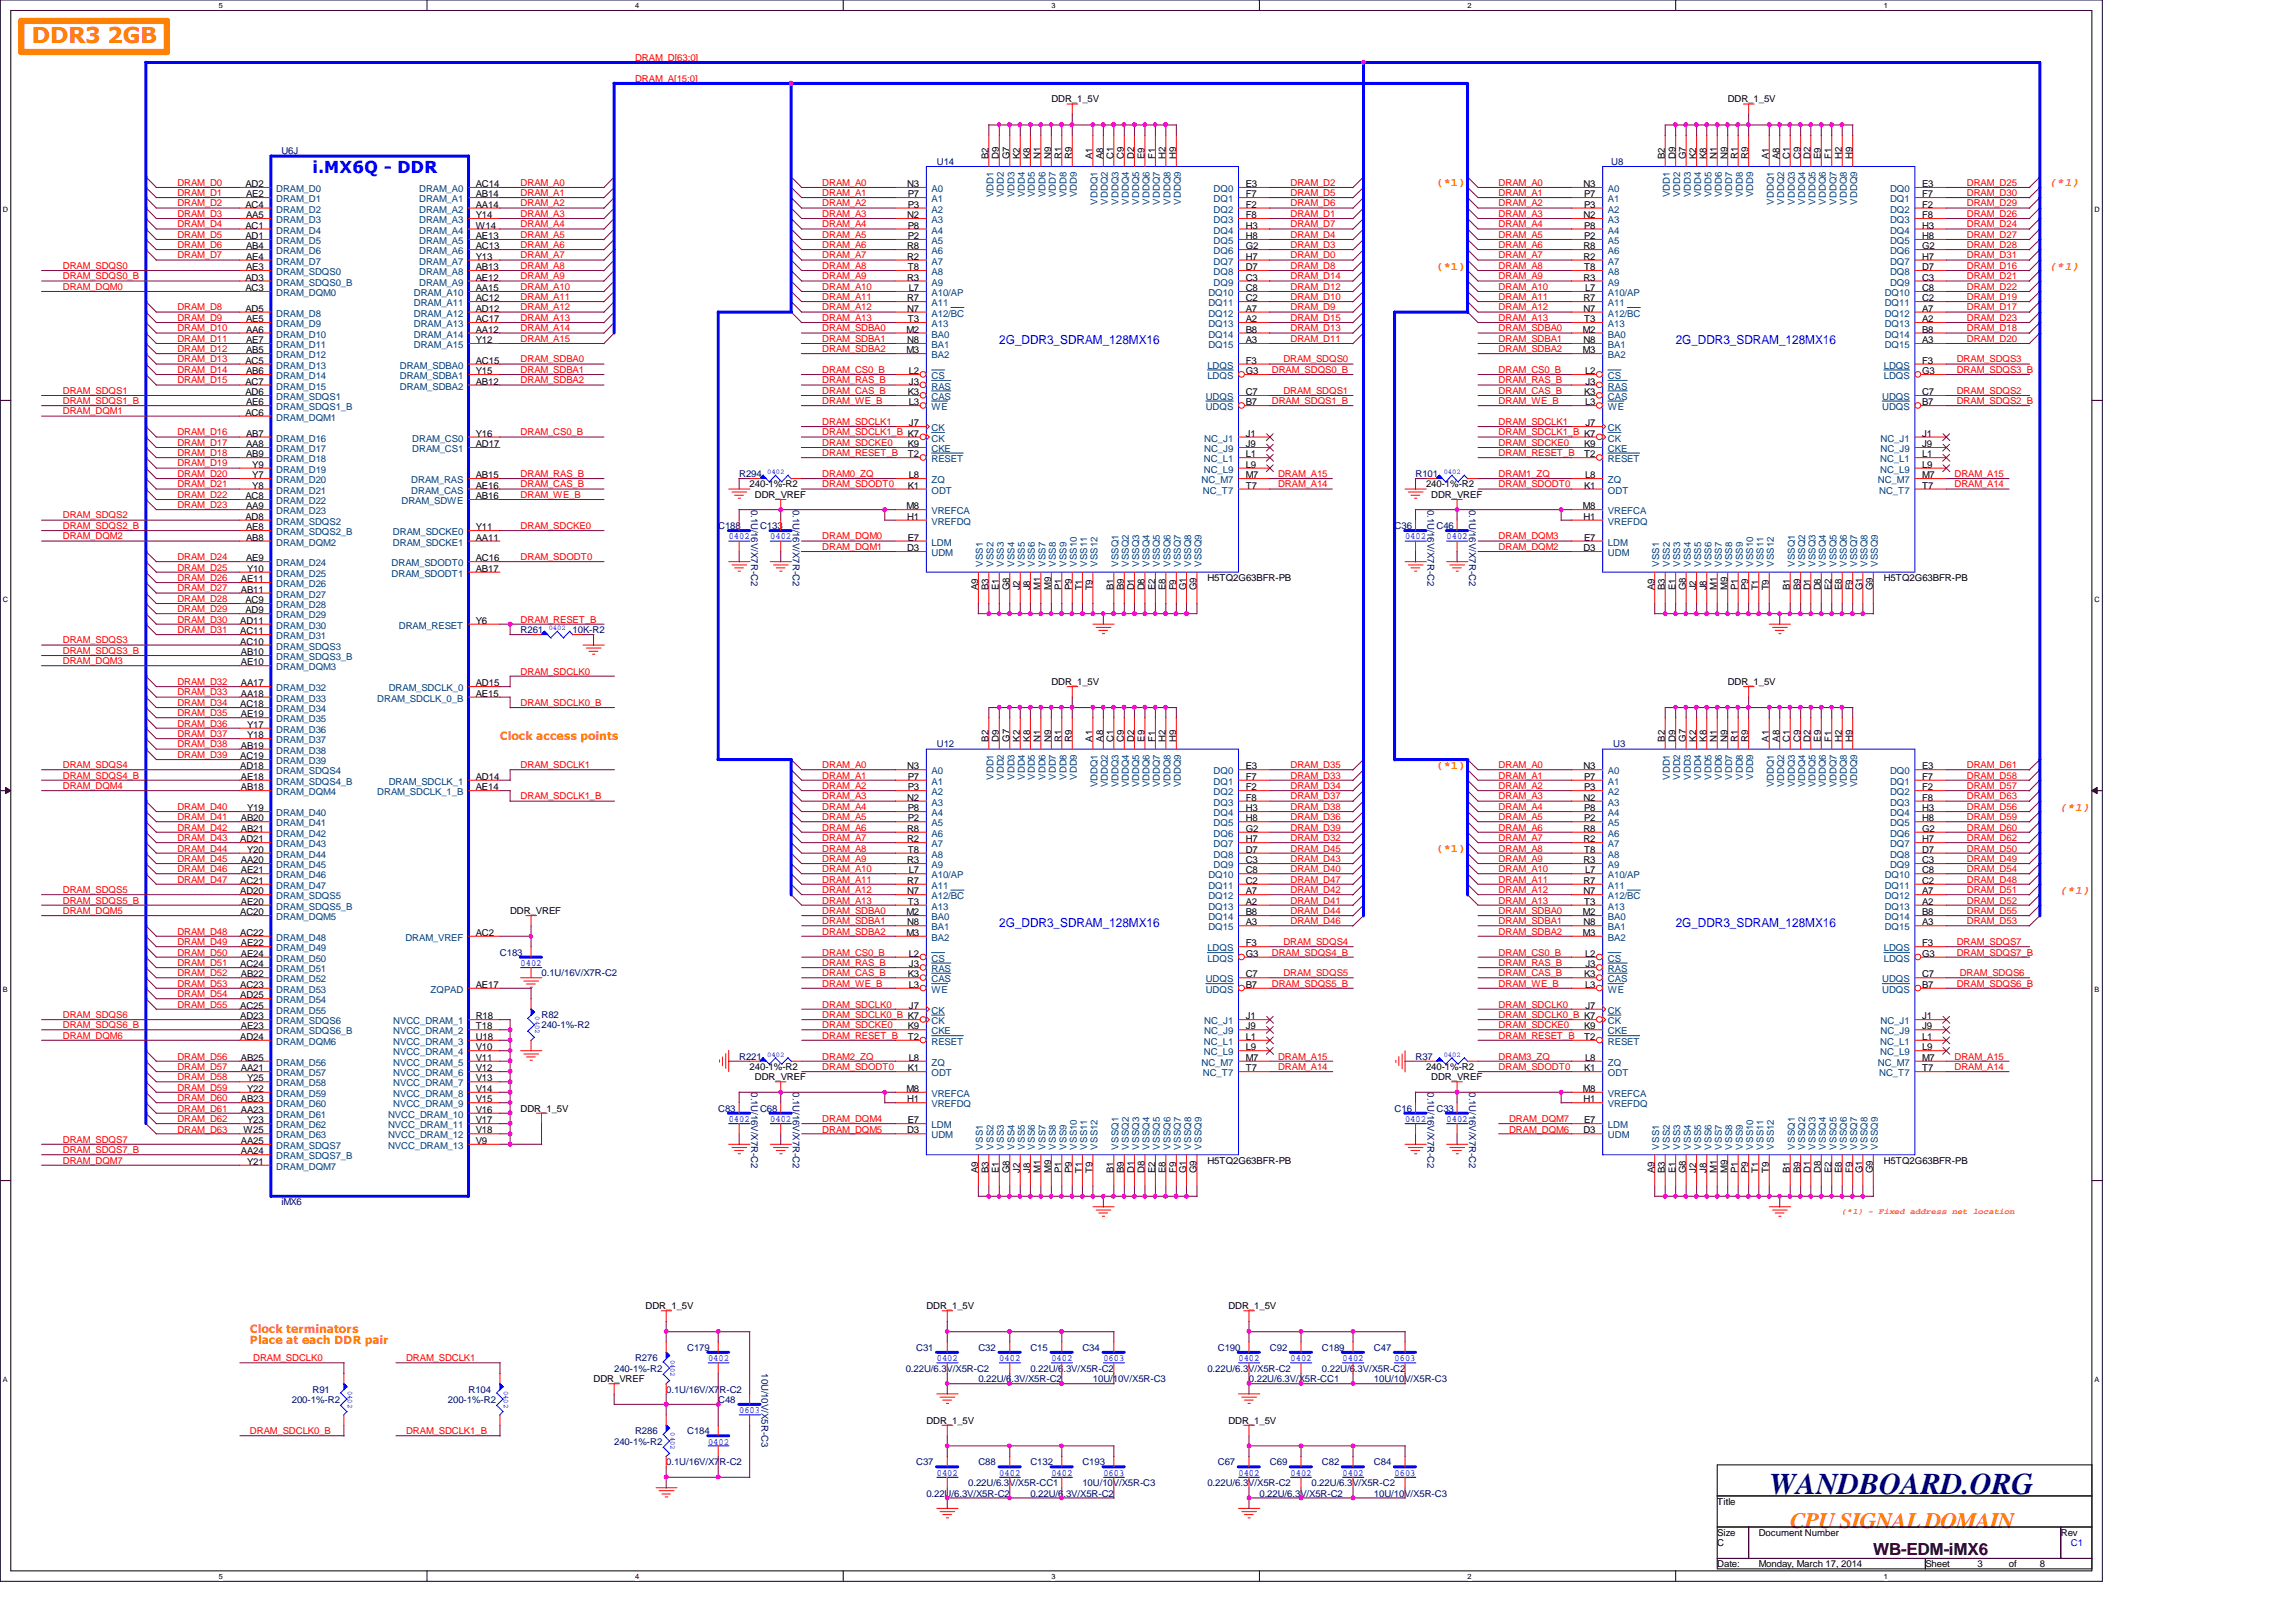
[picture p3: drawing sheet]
<svg xmlns="http://www.w3.org/2000/svg" width="297mm" height="210mm" viewBox="0 0 297 210" stroke-linecap="round" stroke-linejoin="round" font-family="sans-serif">
<defs><g id="words">
<text font-size="3.9" fill="#000080" x="228.9" y="193.3">WANDBOARD.ORG</text>
<g font-size="2.8" fill="#ff8000">
<text x="4.1" y="5.5">DDR3 2GB</text>
<text x="231.6" y="197.8">CPU SIGNAL DOMAIN</text>
</g>
<text font-size="2.2" fill="#00f" x="40.4" y="22.4">i.MX6Q - DDR</text>
<text font-size="2.2" x="242.4" y="201.3">WB-EDM-iMX6</text>
<g font-size="1.6" fill="#00f">
<text x="129.3" y="44.5">2G_DDR3_SDRAM_128MX16</text>
<text x="216.8" y="44.5">2G_DDR3_SDRAM_128MX16</text>
<text x="129.3" y="119.9">2G_DDR3_SDRAM_128MX16</text>
<text x="216.8" y="119.9">2G_DDR3_SDRAM_128MX16</text>
</g>
<g font-size="1.5" fill="#ff8000">
<text x="185.8" y="24.1">(*1)</text>
<text x="265.3" y="24.1">(*1)</text>
<text x="185.8" y="34.9">(*1)</text>
<text x="265.3" y="34.9">(*1)</text>
<text x="64.7" y="95.7">Clock access points</text>
<text x="185.8" y="99.5">(*1)</text>
<text x="266.6" y="104.9">(*1)</text>
<text x="185.8" y="110.3">(*1)</text>
<text x="266.6" y="115.7">(*1)</text>
<text x="32.3" y="172.5">Clock terminators</text>
<text x="32.3" y="173.9">Place at each DDR pair</text>
</g>
<g font-size="1.2" fill="#f00">
<text x="82.2" y="7.9">DRAM_D[63:0]</text>
<text x="82.2" y="10.6">DRAM_A[15:0]</text>
<text x="22.9" y="29.4">DRAM_D4</text>
<text x="22.9" y="25.4">DRAM_D1</text>
<text x="22.9" y="24">DRAM_D0</text>
<text x="22.9" y="26.7">DRAM_D2</text>
<text x="22.9" y="28.1">DRAM_D3</text>
<text x="67.4" y="26.7">DRAM_A2</text>
<text x="67.4" y="24">DRAM_A0</text>
<text x="67.4" y="28.1">DRAM_A3</text>
<text x="67.4" y="29.4">DRAM_A4</text>
<text x="67.4" y="25.4">DRAM_A1</text>
<text x="106.4" y="25.4">DRAM_A1</text>
<text x="106.4" y="26.7">DRAM_A2</text>
<text x="106.4" y="24">DRAM_A0</text>
<text x="106.4" y="29.4">DRAM_A4</text>
<text x="106.4" y="28.1">DRAM_A3</text>
<text x="167" y="28.1">DRAM_D1</text>
<text x="167" y="29.4">DRAM_D7</text>
<text x="167" y="24">DRAM_D2</text>
<text x="167" y="25.4">DRAM_D5</text>
<text x="167" y="26.7">DRAM_D6</text>
<text x="193.9" y="28.1">DRAM_A3</text>
<text x="193.9" y="26.7">DRAM_A2</text>
<text x="193.9" y="25.4">DRAM_A1</text>
<text x="193.9" y="24">DRAM_A0</text>
<text x="193.9" y="29.4">DRAM_A4</text>
<text x="254.5" y="24">DRAM_D25</text>
<text x="254.5" y="26.7">DRAM_D29</text>
<text x="254.5" y="28.1">DRAM_D26</text>
<text x="254.5" y="29.4">DRAM_D24</text>
<text x="254.5" y="25.4">DRAM_D30</text>
<text x="8.1" y="34.8">DRAM_SDQS0</text>
<text x="22.9" y="32.1">DRAM_D6</text>
<text x="22.9" y="30.8">DRAM_D5</text>
<text x="22.9" y="33.4">DRAM_D7</text>
<text x="67.4" y="32.1">DRAM_A6</text>
<text x="67.4" y="30.8">DRAM_A5</text>
<text x="67.4" y="33.4">DRAM_A7</text>
<text x="67.4" y="34.8">DRAM_A8</text>
<text x="106.4" y="30.8">DRAM_A5</text>
<text x="106.4" y="33.4">DRAM_A7</text>
<text x="106.4" y="32.1">DRAM_A6</text>
<text x="106.4" y="34.8">DRAM_A8</text>
<text x="167" y="33.4">DRAM_D0</text>
<text x="167" y="30.8">DRAM_D4</text>
<text x="167" y="34.8">DRAM_D8</text>
<text x="167" y="32.1">DRAM_D3</text>
<text x="193.9" y="33.4">DRAM_A7</text>
<text x="193.9" y="32.1">DRAM_A6</text>
<text x="193.9" y="30.8">DRAM_A5</text>
<text x="193.9" y="34.8">DRAM_A8</text>
<text x="254.5" y="34.8">DRAM_D16</text>
<text x="254.5" y="30.8">DRAM_D27</text>
<text x="254.5" y="33.4">DRAM_D31</text>
<text x="254.5" y="32.1">DRAM_D28</text>
<text x="8.1" y="36.2">DRAM_SDQS0_B</text>
<text x="8.1" y="37.5">DRAM_DQM0</text>
<text x="22.9" y="41.5">DRAM_D9</text>
<text x="22.9" y="40.2">DRAM_D8</text>
<text x="67.4" y="40.2">DRAM_A12</text>
<text x="67.4" y="37.5">DRAM_A10</text>
<text x="67.4" y="36.2">DRAM_A9</text>
<text x="67.4" y="41.5">DRAM_A13</text>
<text x="67.4" y="38.9">DRAM_A11</text>
<text x="106.4" y="37.5">DRAM_A10</text>
<text x="106.4" y="36.2">DRAM_A9</text>
<text x="106.4" y="38.9">DRAM_A11</text>
<text x="106.4" y="41.5">DRAM_A13</text>
<text x="106.4" y="40.2">DRAM_A12</text>
<text x="167" y="40.2">DRAM_D9</text>
<text x="167" y="36.2">DRAM_D14</text>
<text x="167" y="37.5">DRAM_D12</text>
<text x="167" y="38.9">DRAM_D10</text>
<text x="167" y="41.5">DRAM_D15</text>
<text x="193.9" y="41.5">DRAM_A13</text>
<text x="193.9" y="40.2">DRAM_A12</text>
<text x="193.9" y="38.9">DRAM_A11</text>
<text x="193.9" y="36.2">DRAM_A9</text>
<text x="193.9" y="37.5">DRAM_A10</text>
<text x="254.5" y="38.9">DRAM_D19</text>
<text x="254.5" y="36.2">DRAM_D21</text>
<text x="254.5" y="40.2">DRAM_D17</text>
<text x="254.5" y="37.5">DRAM_D22</text>
<text x="254.5" y="41.5">DRAM_D23</text>
<text x="22.9" y="44.2">DRAM_D11</text>
<text x="22.9" y="42.9">DRAM_D10</text>
<text x="22.9" y="45.6">DRAM_D12</text>
<text x="22.9" y="46.9">DRAM_D13</text>
<text x="67.4" y="44.2">DRAM_A15</text>
<text x="67.4" y="46.9">DRAM_SDBA0</text>
<text x="67.4" y="42.9">DRAM_A14</text>
<text x="106.4" y="42.9">DRAM_SDBA0</text>
<text x="106.4" y="44.2">DRAM_SDBA1</text>
<text x="106.4" y="45.6">DRAM_SDBA2</text>
<text x="166" y="46.9">DRAM_SDQS0</text>
<text x="167" y="42.9">DRAM_D13</text>
<text x="167" y="44.2">DRAM_D11</text>
<text x="193.9" y="42.9">DRAM_SDBA0</text>
<text x="193.9" y="44.2">DRAM_SDBA1</text>
<text x="193.9" y="45.6">DRAM_SDBA2</text>
<text x="253.2" y="46.9">DRAM_SDQS3</text>
<text x="254.5" y="42.9">DRAM_D18</text>
<text x="254.5" y="44.2">DRAM_D20</text>
<text x="8.1" y="51">DRAM_SDQS1</text>
<text x="8.1" y="52.3">DRAM_SDQS1_B</text>
<text x="8.1" y="53.6">DRAM_DQM1</text>
<text x="22.9" y="48.3">DRAM_D14</text>
<text x="22.9" y="49.6">DRAM_D15</text>
<text x="67.4" y="49.6">DRAM_SDBA2</text>
<text x="67.4" y="48.3">DRAM_SDBA1</text>
<text x="106.4" y="48.3">DRAM_CS0_B</text>
<text x="106.4" y="49.6">DRAM_RAS_B</text>
<text x="106.4" y="51">DRAM_CAS_B</text>
<text x="106.4" y="52.3">DRAM_WE_B</text>
<text x="164.5" y="48.3">DRAM_SDQS0_B</text>
<text x="164.5" y="52.3">DRAM_SDQS1_B</text>
<text x="166" y="51">DRAM_SDQS1</text>
<text x="193.9" y="48.3">DRAM_CS0_B</text>
<text x="193.9" y="49.6">DRAM_RAS_B</text>
<text x="193.9" y="51">DRAM_CAS_B</text>
<text x="193.9" y="52.3">DRAM_WE_B</text>
<text x="253.2" y="48.3">DRAM_SDQS3_B</text>
<text x="253.2" y="51">DRAM_SDQS2</text>
<text x="253.2" y="52.3">DRAM_SDQS2_B</text>
<text x="22.9" y="59.1">DRAM_D18</text>
<text x="22.9" y="56.3">DRAM_D16</text>
<text x="22.9" y="57.7">DRAM_D17</text>
<text x="67.4" y="56.3">DRAM_CS0_B</text>
<text x="106.4" y="55">DRAM_SDCLK1</text>
<text x="106.4" y="56.3">DRAM_SDCLK1_B K7</text>
<text x="106.4" y="57.7">DRAM_SDCKE0</text>
<text x="106.4" y="59.1">DRAM_RESET_B</text>
<text x="193.9" y="55">DRAM_SDCLK1</text>
<text x="193.9" y="56.3">DRAM_SDCLK1_B K7</text>
<text x="193.9" y="57.7">DRAM_SDCKE0</text>
<text x="193.9" y="59.1">DRAM_RESET_B</text>
<text x="22.9" y="63.1">DRAM_D21</text>
<text x="22.9" y="61.7">DRAM_D20</text>
<text x="22.9" y="60.4">DRAM_D19</text>
<text x="22.9" y="64.4">DRAM_D22</text>
<text x="22.9" y="65.8">DRAM_D23</text>
<text x="67.4" y="64.4">DRAM_WE_B</text>
<text x="67.4" y="61.7">DRAM_RAS_B</text>
<text x="67.4" y="63.1">DRAM_CAS_B</text>
<text x="106.4" y="61.7">DRAM0_ZQ</text>
<text x="106.4" y="63.1">DRAM_SDODT0</text>
<text x="165.4" y="61.7">DRAM_A15</text>
<text x="165.4" y="63.1">DRAM_A14</text>
<text x="193.9" y="61.7">DRAM1_ZQ</text>
<text x="193.9" y="63.1">DRAM_SDODT0</text>
<text x="252.9" y="61.7">DRAM_A15</text>
<text x="252.9" y="63.1">DRAM_A14</text>
<text x="8.1" y="68.5">DRAM_SDQS2_B</text>
<text x="8.1" y="67.1">DRAM_SDQS2</text>
<text x="8.1" y="69.8">DRAM_DQM2</text>
<text x="67.4" y="68.5">DRAM_SDCKE0</text>
<text x="106.4" y="69.8">DRAM_DQM0</text>
<text x="106.4" y="71.2">DRAM_DQM1</text>
<text x="193.9" y="69.8">DRAM_DQM3</text>
<text x="193.9" y="71.2">DRAM_DQM2</text>
<text x="22.9" y="75.2">DRAM_D26</text>
<text x="22.9" y="72.5">DRAM_D24</text>
<text x="22.9" y="77.9">DRAM_D28</text>
<text x="22.9" y="73.8">DRAM_D25</text>
<text x="22.9" y="76.5">DRAM_D27</text>
<text x="67.4" y="72.5">DRAM_SDODT0</text>
<text x="8.1" y="83.3">DRAM_SDQS3</text>
<text x="22.9" y="80.6">DRAM_D30</text>
<text x="22.9" y="81.9">DRAM_D31</text>
<text x="22.9" y="79.2">DRAM_D29</text>
<text x="67.4" y="80.6">DRAM_RESET_B</text>
<text x="8.1" y="86">DRAM_DQM3</text>
<text x="8.1" y="84.6">DRAM_SDQS3_B</text>
<text x="22.9" y="88.6">DRAM_D32</text>
<text x="67.4" y="87.3">DRAM_SDCLK0</text>
<text x="22.9" y="95.4">DRAM_D37</text>
<text x="22.9" y="92.7">DRAM_D35</text>
<text x="22.9" y="94">DRAM_D36</text>
<text x="22.9" y="90">DRAM_D33</text>
<text x="22.9" y="91.4">DRAM_D34</text>
<text x="67.4" y="91.4">DRAM_SDCLK0_B</text>
<text x="8.1" y="99.4">DRAM_SDQS4</text>
<text x="8.1" y="100.8">DRAM_SDQS4_B</text>
<text x="22.9" y="96.7">DRAM_D38</text>
<text x="22.9" y="98.1">DRAM_D39</text>
<text x="67.4" y="99.4">DRAM_SDCLK1</text>
<text x="106.4" y="100.8">DRAM_A1</text>
<text x="106.4" y="99.4">DRAM_A0</text>
<text x="167" y="100.8">DRAM_D33</text>
<text x="167" y="99.4">DRAM_D35</text>
<text x="193.9" y="99.4">DRAM_A0</text>
<text x="193.9" y="100.8">DRAM_A1</text>
<text x="254.5" y="100.8">DRAM_D58</text>
<text x="254.5" y="99.4">DRAM_D61</text>
<text x="8.1" y="102.1">DRAM_DQM4</text>
<text x="22.9" y="107.5">DRAM_D42</text>
<text x="22.9" y="106.2">DRAM_D41</text>
<text x="22.9" y="104.8">DRAM_D40</text>
<text x="67.4" y="103.5">DRAM_SDCLK1_B</text>
<text x="106.4" y="106.2">DRAM_A5</text>
<text x="106.4" y="104.8">DRAM_A4</text>
<text x="106.4" y="107.5">DRAM_A6</text>
<text x="106.4" y="102.1">DRAM_A2</text>
<text x="106.4" y="103.5">DRAM_A3</text>
<text x="167" y="103.5">DRAM_D37</text>
<text x="167" y="107.5">DRAM_D39</text>
<text x="167" y="104.8">DRAM_D38</text>
<text x="167" y="102.1">DRAM_D34</text>
<text x="167" y="106.2">DRAM_D36</text>
<text x="193.9" y="103.5">DRAM_A3</text>
<text x="193.9" y="104.8">DRAM_A4</text>
<text x="193.9" y="102.1">DRAM_A2</text>
<text x="193.9" y="107.5">DRAM_A6</text>
<text x="193.9" y="106.2">DRAM_A5</text>
<text x="254.5" y="106.2">DRAM_D59</text>
<text x="254.5" y="103.5">DRAM_D63</text>
<text x="254.5" y="104.8">DRAM_D56</text>
<text x="254.5" y="102.1">DRAM_D57</text>
<text x="254.5" y="107.5">DRAM_D60</text>
<text x="22.9" y="111.5">DRAM_D45</text>
<text x="22.9" y="108.8">DRAM_D43</text>
<text x="22.9" y="112.9">DRAM_D46</text>
<text x="22.9" y="110.2">DRAM_D44</text>
<text x="106.4" y="112.9">DRAM_A10</text>
<text x="106.4" y="110.2">DRAM_A8</text>
<text x="106.4" y="108.8">DRAM_A7</text>
<text x="106.4" y="111.5">DRAM_A9</text>
<text x="167" y="112.9">DRAM_D40</text>
<text x="167" y="108.8">DRAM_D32</text>
<text x="167" y="111.5">DRAM_D43</text>
<text x="167" y="110.2">DRAM_D45</text>
<text x="193.9" y="111.5">DRAM_A9</text>
<text x="193.9" y="112.9">DRAM_A10</text>
<text x="193.9" y="110.2">DRAM_A8</text>
<text x="193.9" y="108.8">DRAM_A7</text>
<text x="254.5" y="112.9">DRAM_D54</text>
<text x="254.5" y="108.8">DRAM_D62</text>
<text x="254.5" y="110.2">DRAM_D50</text>
<text x="254.5" y="111.5">DRAM_D49</text>
<text x="8.1" y="115.6">DRAM_SDQS5</text>
<text x="8.1" y="118.3">DRAM_DQM5</text>
<text x="8.1" y="116.9">DRAM_SDQS5_B</text>
<text x="22.9" y="114.2">DRAM_D47</text>
<text x="106.4" y="119.6">DRAM_SDBA1</text>
<text x="106.4" y="118.3">DRAM_SDBA0</text>
<text x="106.4" y="116.9">DRAM_A13</text>
<text x="106.4" y="115.6">DRAM_A12</text>
<text x="106.4" y="114.2">DRAM_A11</text>
<text x="167" y="119.6">DRAM_D46</text>
<text x="167" y="118.3">DRAM_D44</text>
<text x="167" y="116.9">DRAM_D41</text>
<text x="167" y="115.6">DRAM_D42</text>
<text x="167" y="114.2">DRAM_D47</text>
<text x="193.9" y="118.3">DRAM_SDBA0</text>
<text x="193.9" y="119.6">DRAM_SDBA1</text>
<text x="193.9" y="116.9">DRAM_A13</text>
<text x="193.9" y="114.2">DRAM_A11</text>
<text x="193.9" y="115.6">DRAM_A12</text>
<text x="254.5" y="116.9">DRAM_D52</text>
<text x="254.5" y="118.3">DRAM_D55</text>
<text x="254.5" y="114.2">DRAM_D48</text>
<text x="254.5" y="115.6">DRAM_D51</text>
<text x="254.5" y="119.6">DRAM_D53</text>
<text x="22.9" y="120.9">DRAM_D48</text>
<text x="22.9" y="123.7">DRAM_D50</text>
<text x="22.9" y="122.3">DRAM_D49</text>
<text x="22.9" y="125">DRAM_D51</text>
<text x="106.4" y="120.9">DRAM_SDBA2</text>
<text x="106.4" y="125">DRAM_RAS_B</text>
<text x="106.4" y="123.7">DRAM_CS0_B</text>
<text x="164.5" y="123.7">DRAM_SDQS4_B</text>
<text x="166" y="122.3">DRAM_SDQS4</text>
<text x="193.9" y="123.7">DRAM_CS0_B</text>
<text x="193.9" y="125">DRAM_RAS_B</text>
<text x="193.9" y="120.9">DRAM_SDBA2</text>
<text x="253.2" y="123.7">DRAM_SDQS7_B</text>
<text x="253.2" y="122.3">DRAM_SDQS7</text>
<text x="8.1" y="131.7">DRAM_SDQS6</text>
<text x="22.9" y="127.7">DRAM_D53</text>
<text x="22.9" y="126.4">DRAM_D52</text>
<text x="22.9" y="130.4">DRAM_D55</text>
<text x="22.9" y="129">DRAM_D54</text>
<text x="106.4" y="126.4">DRAM_CAS_B</text>
<text x="106.4" y="127.7">DRAM_WE_B</text>
<text x="106.4" y="130.4">DRAM_SDCLK0</text>
<text x="106.4" y="131.7">DRAM_SDCLK0_B K7</text>
<text x="164.5" y="127.7">DRAM_SDQS5_B</text>
<text x="166" y="126.4">DRAM_SDQS5</text>
<text x="193.9" y="126.4">DRAM_CAS_B</text>
<text x="193.9" y="127.7">DRAM_WE_B</text>
<text x="193.9" y="130.4">DRAM_SDCLK0</text>
<text x="193.9" y="131.7">DRAM_SDCLK0_B K7</text>
<text x="253.2" y="127.7">DRAM_SDQS6_B</text>
<text x="253.5" y="126.4">DRAM_SDQS6</text>
<text x="8.1" y="134.4">DRAM_DQM6</text>
<text x="8.1" y="133.1">DRAM_SDQS6_B</text>
<text x="22.9" y="137.1">DRAM_D56</text>
<text x="106.4" y="137.1">DRAM2_ZQ</text>
<text x="106.4" y="133.1">DRAM_SDCKE0</text>
<text x="106.4" y="134.4">DRAM_RESET_B</text>
<text x="165.4" y="137.1">DRAM_A15</text>
<text x="193.9" y="137.1">DRAM3_ZQ</text>
<text x="193.9" y="134.4">DRAM_RESET_B</text>
<text x="193.9" y="133.1">DRAM_SDCKE0</text>
<text x="252.9" y="137.1">DRAM_A15</text>
<text x="22.9" y="143.8">DRAM_D61</text>
<text x="22.9" y="138.5">DRAM_D57</text>
<text x="22.9" y="141.1">DRAM_D59</text>
<text x="22.9" y="142.5">DRAM_D60</text>
<text x="22.9" y="139.8">DRAM_D58</text>
<text x="106.4" y="138.5">DRAM_SDODT0</text>
<text x="165.4" y="138.5">DRAM_A14</text>
<text x="193.9" y="138.5">DRAM_SDODT0</text>
<text x="252.9" y="138.5">DRAM_A14</text>
<text x="8.1" y="149.2">DRAM_SDQS7_B</text>
<text x="8.1" y="147.9">DRAM_SDQS7</text>
<text x="22.9" y="146.6">DRAM_D63</text>
<text x="22.9" y="145.2">DRAM_D62</text>
<text x="106.4" y="146.6">DRAM_DQM5</text>
<text x="106.4" y="145.2">DRAM_DQM4</text>
<text x="195.2" y="146.6">DRAM_DQM6</text>
<text x="195.2" y="145.2">DRAM_DQM7</text>
<text x="8.1" y="150.6">DRAM_DQM7</text>
<text x="32.8" y="176.1">DRAM_SDCLK0</text>
<text x="52.5" y="176.1">DRAM_SDCLK1</text>
<text x="32.3" y="185.6">DRAM_SDCLK0_B</text>
<text x="52.5" y="185.6">DRAM_SDCLK1_B</text>
</g>
<g font-size="1.2">
<text x="136" y="13.3">DDR_1_5V</text>
<text x="223.5" y="13.3">DDR_1_5V</text>
<text x="127.9" y="20.6" transform="rotate(-90 127.9 20.6)">B2</text>
<text x="129.2" y="20.6" transform="rotate(-90 129.2 20.6)">D9</text>
<text x="130.6" y="20.6" transform="rotate(-90 130.6 20.6)">G7</text>
<text x="131.9" y="20.6" transform="rotate(-90 131.9 20.6)">K2</text>
<text x="133.3" y="20.6" transform="rotate(-90 133.3 20.6)">K8</text>
<text x="134.6" y="20.6" transform="rotate(-90 134.6 20.6)">N1</text>
<text x="136" y="20.6" transform="rotate(-90 136 20.6)">N9</text>
<text x="137.3" y="20.6" transform="rotate(-90 137.3 20.6)">R1</text>
<text x="138.7" y="20.6" transform="rotate(-90 138.7 20.6)">R9</text>
<text x="141.3" y="20.6" transform="rotate(-90 141.3 20.6)">A1</text>
<text x="142.7" y="20.6" transform="rotate(-90 142.7 20.6)">A8</text>
<text x="144.1" y="20.6" transform="rotate(-90 144.1 20.6)">C1</text>
<text x="145.4" y="20.6" transform="rotate(-90 145.4 20.6)">C9</text>
<text x="146.7" y="20.6" transform="rotate(-90 146.7 20.6)">D2</text>
<text x="148.1" y="20.6" transform="rotate(-90 148.1 20.6)">E9</text>
<text x="149.4" y="20.6" transform="rotate(-90 149.4 20.6)">F1</text>
<text x="150.8" y="20.6" transform="rotate(-90 150.8 20.6)">H2</text>
<text x="152.1" y="20.6" transform="rotate(-90 152.1 20.6)">H9</text>
<text x="215.4" y="20.6" transform="rotate(-90 215.4 20.6)">B2</text>
<text x="216.7" y="20.6" transform="rotate(-90 216.7 20.6)">D9</text>
<text x="218.1" y="20.6" transform="rotate(-90 218.1 20.6)">G7</text>
<text x="219.5" y="20.6" transform="rotate(-90 219.5 20.6)">K2</text>
<text x="220.8" y="20.6" transform="rotate(-90 220.8 20.6)">K8</text>
<text x="222.1" y="20.6" transform="rotate(-90 222.1 20.6)">N1</text>
<text x="223.5" y="20.6" transform="rotate(-90 223.5 20.6)">N9</text>
<text x="224.8" y="20.6" transform="rotate(-90 224.8 20.6)">R1</text>
<text x="226.2" y="20.6" transform="rotate(-90 226.2 20.6)">R9</text>
<text x="228.9" y="20.6" transform="rotate(-90 228.9 20.6)">A1</text>
<text x="230.2" y="20.6" transform="rotate(-90 230.2 20.6)">A8</text>
<text x="231.6" y="20.6" transform="rotate(-90 231.6 20.6)">C1</text>
<text x="232.9" y="20.6" transform="rotate(-90 232.9 20.6)">C9</text>
<text x="234.2" y="20.6" transform="rotate(-90 234.2 20.6)">D2</text>
<text x="235.6" y="20.6" transform="rotate(-90 235.6 20.6)">E9</text>
<text x="236.9" y="20.6" transform="rotate(-90 236.9 20.6)">F1</text>
<text x="238.3" y="20.6" transform="rotate(-90 238.3 20.6)">H2</text>
<text x="239.6" y="20.6" transform="rotate(-90 239.6 20.6)">H9</text>
<text x="31.7" y="24.2">AD2</text>
<text x="31.7" y="26.9">AC4</text>
<text x="31.7" y="29.6">AC1</text>
<text x="31.8" y="25.5">AE2</text>
<text x="31.8" y="28.2">AA5</text>
<text x="61.5" y="24.2">AC14</text>
<text x="61.5" y="25.5">AB14</text>
<text x="61.5" y="26.9">AA14</text>
<text x="61.5" y="28.2">Y14</text>
<text x="61.5" y="29.6">W14</text>
<text x="117.3" y="24.2">N3</text>
<text x="117.3" y="28.2">N2</text>
<text x="117.4" y="25.5">P7</text>
<text x="117.4" y="26.9">P3</text>
<text x="117.4" y="29.6">P8</text>
<text x="161.2" y="24.2">E3</text>
<text x="161.2" y="25.5">F7</text>
<text x="161.2" y="26.9">F2</text>
<text x="161.2" y="28.2">F8</text>
<text x="161.2" y="29.6">H3</text>
<text x="204.8" y="24.2">N3</text>
<text x="204.8" y="28.2">N2</text>
<text x="204.9" y="25.5">P7</text>
<text x="204.9" y="26.9">P3</text>
<text x="204.9" y="29.6">P8</text>
<text x="248.7" y="24.2">E3</text>
<text x="248.7" y="25.5">F7</text>
<text x="248.7" y="26.9">F2</text>
<text x="248.7" y="28.2">F8</text>
<text x="248.7" y="29.6">H3</text>
<text x="31.7" y="30.9">AD1</text>
<text x="31.8" y="35">AE3</text>
<text x="31.8" y="32.3">AB4</text>
<text x="31.8" y="33.6">AE4</text>
<text x="61.5" y="30.9">AE13</text>
<text x="61.5" y="32.3">AC13</text>
<text x="61.5" y="33.6">Y13</text>
<text x="61.5" y="35">AB13</text>
<text x="117.3" y="32.3">R8</text>
<text x="117.3" y="33.6">R2</text>
<text x="117.4" y="30.9">P2</text>
<text x="117.4" y="35">T8</text>
<text x="161.2" y="30.9">H8</text>
<text x="161.2" y="32.3">G2</text>
<text x="161.2" y="33.6">H7</text>
<text x="161.2" y="35">D7</text>
<text x="204.8" y="32.3">R8</text>
<text x="204.8" y="33.6">R2</text>
<text x="204.9" y="30.9">P2</text>
<text x="204.9" y="35">T8</text>
<text x="248.7" y="30.9">H8</text>
<text x="248.7" y="32.3">G2</text>
<text x="248.7" y="33.6">H7</text>
<text x="248.7" y="35">D7</text>
<text x="31.7" y="36.3">AD3</text>
<text x="31.7" y="37.7">AC3</text>
<text x="31.7" y="40.3">AD5</text>
<text x="31.8" y="41.7">AE5</text>
<text x="61.5" y="36.3">AE12</text>
<text x="61.5" y="37.7">AA15</text>
<text x="61.5" y="39">AC12</text>
<text x="61.5" y="40.3">AD12</text>
<text x="61.5" y="41.7">AC17</text>
<text x="117.3" y="36.3">R3</text>
<text x="117.3" y="39">R7</text>
<text x="117.3" y="40.3">N7</text>
<text x="117.4" y="41.7">T3</text>
<text x="117.6" y="37.7">L7</text>
<text x="161.2" y="36.3">C3</text>
<text x="161.2" y="37.7">C8</text>
<text x="161.2" y="39">C2</text>
<text x="161.2" y="40.3">A7</text>
<text x="161.2" y="41.7">A2</text>
<text x="204.8" y="36.3">R3</text>
<text x="204.8" y="39">R7</text>
<text x="204.8" y="40.3">N7</text>
<text x="204.9" y="41.7">T3</text>
<text x="205.1" y="37.7">L7</text>
<text x="248.7" y="36.3">C3</text>
<text x="248.7" y="37.7">C8</text>
<text x="248.7" y="39">C2</text>
<text x="248.7" y="40.3">A7</text>
<text x="248.7" y="41.7">A2</text>
<text x="31.7" y="47.1">AC5</text>
<text x="31.8" y="43.1">AA6</text>
<text x="31.8" y="44.4">AE7</text>
<text x="31.8" y="45.7">AB5</text>
<text x="61.5" y="43.1">AA12</text>
<text x="61.5" y="44.4">Y12</text>
<text x="61.5" y="47.1">AC15</text>
<text x="117.3" y="43.1">M2</text>
<text x="117.3" y="45.7">M3</text>
<text x="117.3" y="44.4">N8</text>
<text x="161.2" y="47.1">F3</text>
<text x="161.2" y="43.1">B8</text>
<text x="161.2" y="44.4">A3</text>
<text x="204.8" y="43.1">M2</text>
<text x="204.8" y="45.7">M3</text>
<text x="204.8" y="44.4">N8</text>
<text x="248.7" y="47.1">F3</text>
<text x="248.7" y="43.1">B8</text>
<text x="248.7" y="44.4">A3</text>
<text x="31.7" y="51.1">AD6</text>
<text x="31.7" y="49.8">AC7</text>
<text x="31.7" y="53.8">AC6</text>
<text x="31.8" y="48.4">AB6</text>
<text x="31.8" y="52.5">AE6</text>
<text x="61.5" y="48.4">Y15</text>
<text x="61.5" y="49.8">AB12</text>
<text x="117.4" y="51.1">K3</text>
<text x="117.6" y="48.4">L2</text>
<text x="117.6" y="52.5">L3</text>
<text x="117.6" y="49.8">J3</text>
<text x="161.2" y="48.4">G3</text>
<text x="161.2" y="51.1">C7</text>
<text x="161.2" y="52.5">B7</text>
<text x="204.9" y="51.1">K3</text>
<text x="205.1" y="48.4">L2</text>
<text x="205.1" y="52.5">L3</text>
<text x="205.1" y="49.8">J3</text>
<text x="248.7" y="48.4">G3</text>
<text x="248.7" y="51.1">C7</text>
<text x="248.7" y="52.5">B7</text>
<text x="31.8" y="56.5">AB7</text>
<text x="31.8" y="57.9">AA8</text>
<text x="31.8" y="59.2">AB9</text>
<text x="61.5" y="56.5">Y16</text>
<text x="61.5" y="57.9">AD17</text>
<text x="117.4" y="57.9">K9</text>
<text x="117.4" y="59.2">T2</text>
<text x="117.6" y="55.2">J7</text>
<text x="161.2" y="59.2">L1</text>
<text x="161.2" y="57.9">J9</text>
<text x="161.2" y="56.5">J1</text>
<text x="204.9" y="57.9">K9</text>
<text x="204.9" y="59.2">T2</text>
<text x="205.1" y="55.2">J7</text>
<text x="248.7" y="59.2">L1</text>
<text x="248.7" y="57.9">J9</text>
<text x="248.7" y="56.5">J1</text>
<text x="31.7" y="64.6">AC8</text>
<text x="31.8" y="65.9">AA9</text>
<text x="32.6" y="60.5">Y9</text>
<text x="32.6" y="61.9">Y7</text>
<text x="32.6" y="63.2">Y8</text>
<text x="61.5" y="63.2">AE16</text>
<text x="61.5" y="61.9">AB15</text>
<text x="61.5" y="64.6">AB16</text>
<text x="97" y="63.1">240-1%-R2</text>
<text x="97.7" y="64.4">DDR_VREF</text>
<text x="117.3" y="65.9">M8</text>
<text x="117.4" y="63.2">K1</text>
<text x="117.6" y="61.9">L8</text>
<text x="161.2" y="60.5">L9</text>
<text x="161.2" y="61.9">M7</text>
<text x="161.2" y="63.2">T7</text>
<text x="184.5" y="63.1">240-1%-R2</text>
<text x="185.2" y="64.4">DDR_VREF</text>
<text x="204.8" y="65.9">M8</text>
<text x="204.9" y="63.2">K1</text>
<text x="205.1" y="61.9">L8</text>
<text x="248.7" y="60.5">L9</text>
<text x="248.7" y="61.9">M7</text>
<text x="248.7" y="63.2">T7</text>
<text x="31.7" y="67.3">AD8</text>
<text x="31.8" y="68.6">AE8</text>
<text x="31.8" y="70">AB8</text>
<text x="61.5" y="68.6">Y11</text>
<text x="61.5" y="70">AA11</text>
<text x="117.3" y="67.3">H1</text>
<text x="117.3" y="71.3">D3</text>
<text x="117.4" y="70">E7</text>
<text x="204.8" y="67.3">H1</text>
<text x="204.8" y="71.3">D3</text>
<text x="204.9" y="70">E7</text>
<text x="31.2" y="75.4">AE11</text>
<text x="31.2" y="76.7">AB11</text>
<text x="31.8" y="72.6">AE9</text>
<text x="32" y="74">Y10</text>
<text x="61.5" y="72.6">AC16</text>
<text x="61.5" y="74">AB17</text>
<text x="126.5" y="76.4" transform="rotate(-90 126.5 76.4)">A9</text>
<text x="127.9" y="76.4" transform="rotate(-90 127.9 76.4)">B3</text>
<text x="129.2" y="76.4" transform="rotate(-90 129.2 76.4)">E1</text>
<text x="130.6" y="76.4" transform="rotate(-90 130.6 76.4)">G8</text>
<text x="131.9" y="76.4" transform="rotate(-90 131.9 76.4)">J2</text>
<text x="133.3" y="76.4" transform="rotate(-90 133.3 76.4)">J8</text>
<text x="134.6" y="76.4" transform="rotate(-90 134.6 76.4)">M1</text>
<text x="136" y="76.4" transform="rotate(-90 136 76.4)">M9</text>
<text x="137.3" y="76.4" transform="rotate(-90 137.3 76.4)">P1</text>
<text x="138.7" y="76.4" transform="rotate(-90 138.7 76.4)">P9</text>
<text x="140" y="76.4" transform="rotate(-90 140 76.4)">T1</text>
<text x="141.3" y="76.4" transform="rotate(-90 141.3 76.4)">T9</text>
<text x="144.1" y="76.4" transform="rotate(-90 144.1 76.4)">B1</text>
<text x="145.4" y="76.4" transform="rotate(-90 145.4 76.4)">B9</text>
<text x="146.7" y="76.4" transform="rotate(-90 146.7 76.4)">D1</text>
<text x="148.1" y="76.4" transform="rotate(-90 148.1 76.4)">D8</text>
<text x="149.4" y="76.4" transform="rotate(-90 149.4 76.4)">E2</text>
<text x="150.8" y="76.4" transform="rotate(-90 150.8 76.4)">E8</text>
<text x="152.1" y="76.4" transform="rotate(-90 152.1 76.4)">F9</text>
<text x="153.5" y="76.4" transform="rotate(-90 153.5 76.4)">G1</text>
<text x="154.8" y="76.4" transform="rotate(-90 154.8 76.4)">G9</text>
<text x="156.2" y="75.2">H5TQ2G63BFR-PB</text>
<text x="214" y="76.4" transform="rotate(-90 214 76.4)">A9</text>
<text x="215.4" y="76.4" transform="rotate(-90 215.4 76.4)">B3</text>
<text x="216.7" y="76.4" transform="rotate(-90 216.7 76.4)">E1</text>
<text x="218.1" y="76.4" transform="rotate(-90 218.1 76.4)">G8</text>
<text x="219.5" y="76.4" transform="rotate(-90 219.5 76.4)">J2</text>
<text x="220.8" y="76.4" transform="rotate(-90 220.8 76.4)">J8</text>
<text x="222.1" y="76.4" transform="rotate(-90 222.1 76.4)">M1</text>
<text x="223.5" y="76.4" transform="rotate(-90 223.5 76.4)">M9</text>
<text x="224.8" y="76.4" transform="rotate(-90 224.8 76.4)">P1</text>
<text x="226.2" y="76.4" transform="rotate(-90 226.2 76.4)">P9</text>
<text x="227.5" y="76.4" transform="rotate(-90 227.5 76.4)">T1</text>
<text x="228.9" y="76.4" transform="rotate(-90 228.9 76.4)">T9</text>
<text x="231.6" y="76.4" transform="rotate(-90 231.6 76.4)">B1</text>
<text x="232.9" y="76.4" transform="rotate(-90 232.9 76.4)">B9</text>
<text x="234.2" y="76.4" transform="rotate(-90 234.2 76.4)">D1</text>
<text x="235.6" y="76.4" transform="rotate(-90 235.6 76.4)">D8</text>
<text x="236.9" y="76.4" transform="rotate(-90 236.9 76.4)">E2</text>
<text x="238.3" y="76.4" transform="rotate(-90 238.3 76.4)">E8</text>
<text x="239.6" y="76.4" transform="rotate(-90 239.6 76.4)">F9</text>
<text x="241" y="76.4" transform="rotate(-90 241 76.4)">G1</text>
<text x="242.3" y="76.4" transform="rotate(-90 242.3 76.4)">G9</text>
<text x="243.7" y="75.2">H5TQ2G63BFR-PB</text>
<text x="31.1" y="83.4">AC10</text>
<text x="31.1" y="80.7">AD11</text>
<text x="31.1" y="82.1">AC11</text>
<text x="31.7" y="78.1">AC9</text>
<text x="31.7" y="79.4">AD9</text>
<text x="61.5" y="80.7">Y6</text>
<text x="31.2" y="88.8">AA17</text>
<text x="31.2" y="84.8">AB10</text>
<text x="31.2" y="86.1">AE10</text>
<text x="61.5" y="88.8">AD15</text>
<text x="136" y="88.6">DDR_1_5V</text>
<text x="223.5" y="88.6">DDR_1_5V</text>
<text x="31.1" y="91.5">AC18</text>
<text x="31.2" y="90.2">AA18</text>
<text x="31.2" y="92.8">AE19</text>
<text x="32" y="94.2">Y17</text>
<text x="32" y="95.5">Y18</text>
<text x="61.5" y="90.2">AE15</text>
<text x="31.1" y="98.3">AC19</text>
<text x="31.1" y="99.6">AD18</text>
<text x="31.2" y="96.9">AB19</text>
<text x="31.2" y="100.9">AE18</text>
<text x="61.5" y="100.9">AD14</text>
<text x="117.3" y="99.6">N3</text>
<text x="117.4" y="100.9">P7</text>
<text x="127.9" y="96" transform="rotate(-90 127.9 96)">B2</text>
<text x="129.2" y="96" transform="rotate(-90 129.2 96)">D9</text>
<text x="130.6" y="96" transform="rotate(-90 130.6 96)">G7</text>
<text x="131.9" y="96" transform="rotate(-90 131.9 96)">K2</text>
<text x="133.3" y="96" transform="rotate(-90 133.3 96)">K8</text>
<text x="134.6" y="96" transform="rotate(-90 134.6 96)">N1</text>
<text x="136" y="96" transform="rotate(-90 136 96)">N9</text>
<text x="137.3" y="96" transform="rotate(-90 137.3 96)">R1</text>
<text x="138.7" y="96" transform="rotate(-90 138.7 96)">R9</text>
<text x="141.3" y="96" transform="rotate(-90 141.3 96)">A1</text>
<text x="142.7" y="96" transform="rotate(-90 142.7 96)">A8</text>
<text x="144.1" y="96" transform="rotate(-90 144.1 96)">C1</text>
<text x="145.4" y="96" transform="rotate(-90 145.4 96)">C9</text>
<text x="146.7" y="96" transform="rotate(-90 146.7 96)">D2</text>
<text x="148.1" y="96" transform="rotate(-90 148.1 96)">E9</text>
<text x="149.4" y="96" transform="rotate(-90 149.4 96)">F1</text>
<text x="150.8" y="96" transform="rotate(-90 150.8 96)">H2</text>
<text x="152.1" y="96" transform="rotate(-90 152.1 96)">H9</text>
<text x="161.2" y="99.6">E3</text>
<text x="161.2" y="100.9">F7</text>
<text x="204.8" y="99.6">N3</text>
<text x="204.9" y="100.9">P7</text>
<text x="215.4" y="96" transform="rotate(-90 215.4 96)">B2</text>
<text x="216.7" y="96" transform="rotate(-90 216.7 96)">D9</text>
<text x="218.1" y="96" transform="rotate(-90 218.1 96)">G7</text>
<text x="219.5" y="96" transform="rotate(-90 219.5 96)">K2</text>
<text x="220.8" y="96" transform="rotate(-90 220.8 96)">K8</text>
<text x="222.1" y="96" transform="rotate(-90 222.1 96)">N1</text>
<text x="223.5" y="96" transform="rotate(-90 223.5 96)">N9</text>
<text x="224.8" y="96" transform="rotate(-90 224.8 96)">R1</text>
<text x="226.2" y="96" transform="rotate(-90 226.2 96)">R9</text>
<text x="228.9" y="96" transform="rotate(-90 228.9 96)">A1</text>
<text x="230.2" y="96" transform="rotate(-90 230.2 96)">A8</text>
<text x="231.6" y="96" transform="rotate(-90 231.6 96)">C1</text>
<text x="232.9" y="96" transform="rotate(-90 232.9 96)">C9</text>
<text x="234.2" y="96" transform="rotate(-90 234.2 96)">D2</text>
<text x="235.6" y="96" transform="rotate(-90 235.6 96)">E9</text>
<text x="236.9" y="96" transform="rotate(-90 236.9 96)">F1</text>
<text x="238.3" y="96" transform="rotate(-90 238.3 96)">H2</text>
<text x="239.6" y="96" transform="rotate(-90 239.6 96)">H9</text>
<text x="248.7" y="99.6">E3</text>
<text x="248.7" y="100.9">F7</text>
<text x="31.2" y="106.3">AB20</text>
<text x="31.2" y="107.7">AB21</text>
<text x="31.2" y="102.3">AB18</text>
<text x="32" y="105">Y19</text>
<text x="61.5" y="102.3">AE14</text>
<text x="117.3" y="103.6">N2</text>
<text x="117.3" y="107.7">R8</text>
<text x="117.4" y="102.3">P3</text>
<text x="117.4" y="105">P8</text>
<text x="117.4" y="106.3">P2</text>
<text x="161.2" y="102.3">F2</text>
<text x="161.2" y="103.6">F8</text>
<text x="161.2" y="105">H3</text>
<text x="161.2" y="106.3">H8</text>
<text x="161.2" y="107.7">G2</text>
<text x="204.8" y="103.6">N2</text>
<text x="204.8" y="107.7">R8</text>
<text x="204.9" y="102.3">P3</text>
<text x="204.9" y="105">P8</text>
<text x="204.9" y="106.3">P2</text>
<text x="248.7" y="102.3">F2</text>
<text x="248.7" y="103.6">F8</text>
<text x="248.7" y="105">H3</text>
<text x="248.7" y="106.3">H8</text>
<text x="248.7" y="107.7">G2</text>
<text x="31.1" y="109">AD21</text>
<text x="31.2" y="111.7">AA20</text>
<text x="31.2" y="113">AE21</text>
<text x="32" y="110.4">Y20</text>
<text x="117.3" y="109">R2</text>
<text x="117.3" y="111.7">R3</text>
<text x="117.4" y="110.4">T8</text>
<text x="117.6" y="113">L7</text>
<text x="161.2" y="109">H7</text>
<text x="161.2" y="110.4">D7</text>
<text x="161.2" y="111.7">C3</text>
<text x="161.2" y="113">C8</text>
<text x="204.8" y="109">R2</text>
<text x="204.8" y="111.7">R3</text>
<text x="204.9" y="110.4">T8</text>
<text x="205.1" y="113">L7</text>
<text x="248.7" y="109">H7</text>
<text x="248.7" y="110.4">D7</text>
<text x="248.7" y="111.7">C3</text>
<text x="248.7" y="113">C8</text>
<text x="31.1" y="114.4">AC21</text>
<text x="31.1" y="115.7">AD20</text>
<text x="31.1" y="118.4">AC20</text>
<text x="31.2" y="117.1">AE20</text>
<text x="66" y="118.3">DDR_VREF</text>
<text x="117.3" y="118.4">M2</text>
<text x="117.3" y="119.8">N8</text>
<text x="117.3" y="114.4">R7</text>
<text x="117.3" y="115.7">N7</text>
<text x="117.4" y="117.1">T3</text>
<text x="161.2" y="114.4">C2</text>
<text x="161.2" y="115.7">A7</text>
<text x="161.2" y="117.1">A2</text>
<text x="161.2" y="118.4">B8</text>
<text x="161.2" y="119.8">A3</text>
<text x="204.8" y="118.4">M2</text>
<text x="204.8" y="119.8">N8</text>
<text x="204.8" y="114.4">R7</text>
<text x="204.8" y="115.7">N7</text>
<text x="204.9" y="117.1">T3</text>
<text x="248.7" y="114.4">C2</text>
<text x="248.7" y="115.7">A7</text>
<text x="248.7" y="117.1">A2</text>
<text x="248.7" y="118.4">B8</text>
<text x="248.7" y="119.8">A3</text>
<text x="31.1" y="121.1">AC22</text>
<text x="31.1" y="125.2">AC24</text>
<text x="31.2" y="122.5">AE22</text>
<text x="31.2" y="123.8">AE24</text>
<text x="61.5" y="121.1">AC2</text>
<text x="117.3" y="121.1">M3</text>
<text x="117.6" y="123.8">L2</text>
<text x="117.6" y="125.2">J3</text>
<text x="161.2" y="122.5">F3</text>
<text x="161.2" y="123.8">G3</text>
<text x="204.8" y="121.1">M3</text>
<text x="205.1" y="123.8">L2</text>
<text x="205.1" y="125.2">J3</text>
<text x="248.7" y="122.5">F3</text>
<text x="248.7" y="123.8">G3</text>
<text x="31.1" y="127.8">AC23</text>
<text x="31.1" y="129.2">AD25</text>
<text x="31.1" y="130.6">AC25</text>
<text x="31.1" y="131.9">AD23</text>
<text x="31.2" y="126.5">AB22</text>
<text x="61.5" y="127.8">AE17</text>
<text x="61.5" y="131.9">R18</text>
<text x="117.4" y="126.5">K3</text>
<text x="117.6" y="127.8">L3</text>
<text x="117.6" y="130.6">J7</text>
<text x="161.2" y="126.5">C7</text>
<text x="161.2" y="127.8">B7</text>
<text x="161.2" y="131.9">J1</text>
<text x="204.9" y="126.5">K3</text>
<text x="205.1" y="127.8">L3</text>
<text x="205.1" y="130.6">J7</text>
<text x="248.7" y="126.5">C7</text>
<text x="248.7" y="127.8">B7</text>
<text x="248.7" y="131.9">J1</text>
<text x="31.1" y="134.6">AD24</text>
<text x="31.2" y="133.2">AE23</text>
<text x="31.2" y="137.3">AB25</text>
<text x="61.5" y="133.2">T18</text>
<text x="61.5" y="134.6">U18</text>
<text x="61.5" y="135.9">V10</text>
<text x="61.5" y="137.3">V11</text>
<text x="117.4" y="133.2">K9</text>
<text x="117.4" y="134.6">T2</text>
<text x="117.6" y="137.3">L8</text>
<text x="161.2" y="134.6">L1</text>
<text x="161.2" y="135.9">L9</text>
<text x="161.2" y="137.3">M7</text>
<text x="161.2" y="133.2">J9</text>
<text x="204.9" y="133.2">K9</text>
<text x="204.9" y="134.6">T2</text>
<text x="205.1" y="137.3">L8</text>
<text x="248.7" y="134.6">L1</text>
<text x="248.7" y="135.9">L9</text>
<text x="248.7" y="137.3">M7</text>
<text x="248.7" y="133.2">J9</text>
<text x="31.2" y="138.6">AA21</text>
<text x="31.2" y="142.7">AB23</text>
<text x="32" y="140">Y25</text>
<text x="32" y="141.3">Y22</text>
<text x="61.5" y="141.3">V14</text>
<text x="61.5" y="142.7">V15</text>
<text x="61.5" y="138.6">V12</text>
<text x="61.5" y="140">V13</text>
<text x="67.3" y="143.8">DDR_1_5V</text>
<text x="97" y="138.5">240-1%-R2</text>
<text x="97.7" y="139.8">DDR_VREF</text>
<text x="117.3" y="141.3">M8</text>
<text x="117.3" y="142.7">H1</text>
<text x="117.4" y="138.6">K1</text>
<text x="161.2" y="138.6">T7</text>
<text x="184.5" y="138.5">240-1%-R2</text>
<text x="185.2" y="139.8">DDR_VREF</text>
<text x="204.8" y="141.3">M8</text>
<text x="204.8" y="142.7">H1</text>
<text x="204.9" y="138.6">K1</text>
<text x="248.7" y="138.6">T7</text>
<text x="31.2" y="148">AA25</text>
<text x="31.2" y="149.4">AA24</text>
<text x="31.2" y="144">AA23</text>
<text x="31.5" y="146.7">W25</text>
<text x="32" y="145.4">Y23</text>
<text x="61.5" y="144">V16</text>
<text x="61.5" y="145.4">V17</text>
<text x="61.5" y="146.7">V18</text>
<text x="61.5" y="148">V9</text>
<text x="117.3" y="146.7">D3</text>
<text x="117.4" y="145.4">E7</text>
<text x="204.8" y="146.7">D3</text>
<text x="204.9" y="145.4">E7</text>
<text x="32" y="150.7">Y21</text>
<text x="126.5" y="151.8" transform="rotate(-90 126.5 151.8)">A9</text>
<text x="127.9" y="151.8" transform="rotate(-90 127.9 151.8)">B3</text>
<text x="129.2" y="151.8" transform="rotate(-90 129.2 151.8)">E1</text>
<text x="130.6" y="151.8" transform="rotate(-90 130.6 151.8)">G8</text>
<text x="131.9" y="151.8" transform="rotate(-90 131.9 151.8)">J2</text>
<text x="133.3" y="151.8" transform="rotate(-90 133.3 151.8)">J8</text>
<text x="134.6" y="151.8" transform="rotate(-90 134.6 151.8)">M1</text>
<text x="136" y="151.8" transform="rotate(-90 136 151.8)">M9</text>
<text x="137.3" y="151.8" transform="rotate(-90 137.3 151.8)">P1</text>
<text x="138.7" y="151.8" transform="rotate(-90 138.7 151.8)">P9</text>
<text x="140" y="151.8" transform="rotate(-90 140 151.8)">T1</text>
<text x="141.3" y="151.8" transform="rotate(-90 141.3 151.8)">T9</text>
<text x="144.1" y="151.8" transform="rotate(-90 144.1 151.8)">B1</text>
<text x="145.4" y="151.8" transform="rotate(-90 145.4 151.8)">B9</text>
<text x="146.7" y="151.8" transform="rotate(-90 146.7 151.8)">D1</text>
<text x="148.1" y="151.8" transform="rotate(-90 148.1 151.8)">D8</text>
<text x="149.4" y="151.8" transform="rotate(-90 149.4 151.8)">E2</text>
<text x="150.8" y="151.8" transform="rotate(-90 150.8 151.8)">E8</text>
<text x="152.1" y="151.8" transform="rotate(-90 152.1 151.8)">F9</text>
<text x="153.5" y="151.8" transform="rotate(-90 153.5 151.8)">G1</text>
<text x="154.8" y="151.8" transform="rotate(-90 154.8 151.8)">G9</text>
<text x="156.2" y="150.6">H5TQ2G63BFR-PB</text>
<text x="214" y="151.8" transform="rotate(-90 214 151.8)">A9</text>
<text x="215.4" y="151.8" transform="rotate(-90 215.4 151.8)">B3</text>
<text x="216.7" y="151.8" transform="rotate(-90 216.7 151.8)">E1</text>
<text x="218.1" y="151.8" transform="rotate(-90 218.1 151.8)">G8</text>
<text x="219.5" y="151.8" transform="rotate(-90 219.5 151.8)">J2</text>
<text x="220.8" y="151.8" transform="rotate(-90 220.8 151.8)">J8</text>
<text x="222.1" y="151.8" transform="rotate(-90 222.1 151.8)">M1</text>
<text x="223.5" y="151.8" transform="rotate(-90 223.5 151.8)">M9</text>
<text x="224.8" y="151.8" transform="rotate(-90 224.8 151.8)">P1</text>
<text x="226.2" y="151.8" transform="rotate(-90 226.2 151.8)">P9</text>
<text x="227.5" y="151.8" transform="rotate(-90 227.5 151.8)">T1</text>
<text x="228.9" y="151.8" transform="rotate(-90 228.9 151.8)">T9</text>
<text x="231.6" y="151.8" transform="rotate(-90 231.6 151.8)">B1</text>
<text x="232.9" y="151.8" transform="rotate(-90 232.9 151.8)">B9</text>
<text x="234.2" y="151.8" transform="rotate(-90 234.2 151.8)">D1</text>
<text x="235.6" y="151.8" transform="rotate(-90 235.6 151.8)">D8</text>
<text x="236.9" y="151.8" transform="rotate(-90 236.9 151.8)">E2</text>
<text x="238.3" y="151.8" transform="rotate(-90 238.3 151.8)">E8</text>
<text x="239.6" y="151.8" transform="rotate(-90 239.6 151.8)">F9</text>
<text x="241" y="151.8" transform="rotate(-90 241 151.8)">G1</text>
<text x="242.3" y="151.8" transform="rotate(-90 242.3 151.8)">G9</text>
<text x="243.7" y="150.6">H5TQ2G63BFR-PB</text>
<text x="83.5" y="169.4">DDR_1_5V</text>
<text x="119.8" y="169.4">DDR_1_5V</text>
<text x="158.9" y="169.4">DDR_1_5V</text>
<text x="76.8" y="178.9">DDR_VREF</text>
<text x="119.8" y="184.2">DDR_1_5V</text>
<text x="158.9" y="184.2">DDR_1_5V</text>
<text x="222.2" y="194.7">Title</text>
<text x="222.2" y="200.1">C</text>
<text x="222.2" y="198.8">Size</text>
<text x="222.2" y="202.8">Date:</text>
<text x="227.5" y="202.8">Monday, March 17, 2014</text>
<text x="227.5" y="198.8">Document Number</text>
<text x="249.1" y="202.8">Sheet</text>
<text x="255.8" y="202.8">3</text>
<text x="259.9" y="202.8">of</text>
<text x="263.9" y="202.8">8</text>
<text x="266.6" y="198.8">Rev</text>
</g>
<g font-size="1.2" fill="#000080">
<text x="36.4" y="20">U6J</text>
<text x="121.2" y="21.3">U14</text>
<text x="208.4" y="21.3">U8</text>
<text x="95.6" y="61.7">R294</text>
<text x="97.2" y="66" transform="rotate(90 97.2 66)">0.1U/16V/X7R-C2</text>
<text x="102.6" y="66" transform="rotate(90 102.6 66)">0.1U/16V/X7R-C2</text>
<text x="183.1" y="61.7">R101</text>
<text x="184.7" y="66" transform="rotate(90 184.7 66)">0.1U/16V/X7R-C2</text>
<text x="190.1" y="66" transform="rotate(90 190.1 66)">0.1U/16V/X7R-C2</text>
<text x="92.9" y="68.5">C188</text>
<text x="98.3" y="68.5">C133</text>
<text x="180.4" y="68.5">C36</text>
<text x="185.8" y="68.5">C46</text>
<text x="67.3" y="81.9">R261</text>
<text x="74.1" y="81.9">10K-R2</text>
<text x="121.2" y="96.7">U12</text>
<text x="208.7" y="96.7">U3</text>
<text x="64.7" y="123.7">C183</text>
<text x="70.1" y="126.4">0.1U/16V/X7R-C2</text>
<text x="70.1" y="131.7">R82</text>
<text x="70.1" y="133.1">240-1%-R2</text>
<text x="95.6" y="137.1">R221</text>
<text x="183.1" y="137.1">R37</text>
<text x="92.9" y="143.8">C83</text>
<text x="97.2" y="141.4" transform="rotate(90 97.2 141.4)">0.1U/16V/X7R-C2</text>
<text x="98.3" y="143.8">C68</text>
<text x="102.6" y="141.4" transform="rotate(90 102.6 141.4)">0.1U/16V/X7R-C2</text>
<text x="180.4" y="143.8">C16</text>
<text x="184.7" y="141.4" transform="rotate(90 184.7 141.4)">0.1U/16V/X7R-C2</text>
<text x="185.8" y="143.8">C33</text>
<text x="190.1" y="141.4" transform="rotate(90 190.1 141.4)">0.1U/16V/X7R-C2</text>
<text x="36.4" y="156">iMX6</text>
<text x="79.5" y="177.5">240-1%-R2</text>
<text x="82.2" y="176.1">R276</text>
<text x="88.9" y="174.8">C179</text>
<text x="98.5" y="177.7" transform="rotate(90 98.5 177.7)">10U/10V/X5R-C3</text>
<text x="117.2" y="177.5">0.22U/6.3V/X5R-C2</text>
<text x="118.5" y="174.8">C31</text>
<text x="126.6" y="174.8">C32</text>
<text x="126.6" y="178.9">0.22U/6.3V/X5R-C2</text>
<text x="133.3" y="174.8">C15</text>
<text x="133.3" y="177.5">0.22U/6.3V/X5R-C2</text>
<text x="140" y="174.8">C34</text>
<text x="141.4" y="178.9">10U/10V/X5R-C3</text>
<text x="156.2" y="177.5">0.22U/6.3V/X5R-C2</text>
<text x="157.6" y="174.8">C190</text>
<text x="161.6" y="178.9">0.22U/6.3V/X5R-CC1</text>
<text x="164.3" y="174.8">C92</text>
<text x="171" y="174.8">C189</text>
<text x="171" y="177.5">0.22U/6.3V/X5R-C2</text>
<text x="177.8" y="178.9">10U/10V/X5R-C3</text>
<text x="177.8" y="174.8">C47</text>
<text x="37.8" y="181.5">200-1%-R2</text>
<text x="40.4" y="180.2">R91</text>
<text x="58" y="181.5">200-1%-R2</text>
<text x="60.6" y="180.2">R104</text>
<text x="82.2" y="185.6">R286</text>
<text x="86.2" y="180.2">0.1U/16V/X7R-C2</text>
<text x="88.9" y="185.6">C184</text>
<text x="92.9" y="181.5">C48</text>
<text x="79.5" y="186.9">240-1%-R2</text>
<text x="86.2" y="189.6">0.1U/16V/X7R-C2</text>
<text x="118.5" y="189.6">C37</text>
<text x="126.6" y="189.6">C88</text>
<text x="133.3" y="189.6">C132</text>
<text x="140" y="189.6">C193</text>
<text x="157.6" y="189.6">C67</text>
<text x="164.3" y="189.6">C69</text>
<text x="171" y="189.6">C82</text>
<text x="177.8" y="189.6">C84</text>
<text x="119.8" y="193.7">0.22U/6.3V/X5R-C2</text>
<text x="125.3" y="192.3">0.22U/6.3V/X5R-CC1</text>
<text x="133.3" y="193.7">0.22U/6.3V/X5R-C2</text>
<text x="140" y="192.3">10U/10V/X5R-C3</text>
<text x="156.2" y="192.3">0.22U/6.3V/X5R-C2</text>
<text x="162.9" y="193.7">0.22U/6.3V/X5R-C2</text>
<text x="169.7" y="192.3">0.22U/6.3V/X5R-C2</text>
<text x="177.8" y="193.7">10U/10V/X5R-C3</text>
</g>
<g font-size="1.2" fill="#004080">
<text x="35.7" y="24.8">DRAM_D0</text>
<text x="35.7" y="26.2">DRAM_D1</text>
<text x="35.7" y="27.5">DRAM_D2</text>
<text x="35.7" y="28.9">DRAM_D3</text>
<text x="54.2" y="24.8">DRAM_A0</text>
<text x="54.2" y="26.2">DRAM_A1</text>
<text x="54.2" y="27.5">DRAM_A2</text>
<text x="54.2" y="28.9">DRAM_A3</text>
<text x="120.5" y="24.8">A0</text>
<text x="120.5" y="26.2">A1</text>
<text x="120.5" y="27.5">A2</text>
<text x="120.5" y="28.9">A3</text>
<text x="128.5" y="25.5" transform="rotate(-90 128.5 25.5)">VDD1</text>
<text x="129.9" y="25.5" transform="rotate(-90 129.9 25.5)">VDD2</text>
<text x="131.2" y="25.5" transform="rotate(-90 131.2 25.5)">VDD3</text>
<text x="132.6" y="25.5" transform="rotate(-90 132.6 25.5)">VDD4</text>
<text x="133.9" y="25.5" transform="rotate(-90 133.9 25.5)">VDD5</text>
<text x="135.3" y="25.5" transform="rotate(-90 135.3 25.5)">VDD6</text>
<text x="136.6" y="25.5" transform="rotate(-90 136.6 25.5)">VDD7</text>
<text x="138" y="25.5" transform="rotate(-90 138 25.5)">VDD8</text>
<text x="139.3" y="25.5" transform="rotate(-90 139.3 25.5)">VDD9</text>
<text x="142" y="26.5" transform="rotate(-90 142 26.5)">VDDQ1</text>
<text x="143.3" y="26.5" transform="rotate(-90 143.3 26.5)">VDDQ2</text>
<text x="144.7" y="26.5" transform="rotate(-90 144.7 26.5)">VDDQ3</text>
<text x="146" y="26.5" transform="rotate(-90 146 26.5)">VDDQ4</text>
<text x="147.4" y="26.5" transform="rotate(-90 147.4 26.5)">VDDQ5</text>
<text x="148.7" y="26.5" transform="rotate(-90 148.7 26.5)">VDDQ6</text>
<text x="150.1" y="26.5" transform="rotate(-90 150.1 26.5)">VDDQ7</text>
<text x="151.4" y="26.5" transform="rotate(-90 151.4 26.5)">VDDQ8</text>
<text x="152.8" y="26.5" transform="rotate(-90 152.8 26.5)">VDDQ9</text>
<text x="157" y="24.8">DQ0</text>
<text x="157" y="26.2">DQ1</text>
<text x="157" y="27.5">DQ2</text>
<text x="157" y="28.9">DQ3</text>
<text x="208" y="24.8">A0</text>
<text x="208" y="26.2">A1</text>
<text x="208" y="27.5">A2</text>
<text x="208" y="28.9">A3</text>
<text x="216" y="25.5" transform="rotate(-90 216 25.5)">VDD1</text>
<text x="217.4" y="25.5" transform="rotate(-90 217.4 25.5)">VDD2</text>
<text x="218.7" y="25.5" transform="rotate(-90 218.7 25.5)">VDD3</text>
<text x="220.1" y="25.5" transform="rotate(-90 220.1 25.5)">VDD4</text>
<text x="221.4" y="25.5" transform="rotate(-90 221.4 25.5)">VDD5</text>
<text x="222.8" y="25.5" transform="rotate(-90 222.8 25.5)">VDD6</text>
<text x="224.1" y="25.5" transform="rotate(-90 224.1 25.5)">VDD7</text>
<text x="225.5" y="25.5" transform="rotate(-90 225.5 25.5)">VDD8</text>
<text x="226.8" y="25.5" transform="rotate(-90 226.8 25.5)">VDD9</text>
<text x="229.5" y="26.5" transform="rotate(-90 229.5 26.5)">VDDQ1</text>
<text x="230.8" y="26.5" transform="rotate(-90 230.8 26.5)">VDDQ2</text>
<text x="232.2" y="26.5" transform="rotate(-90 232.2 26.5)">VDDQ3</text>
<text x="233.5" y="26.5" transform="rotate(-90 233.5 26.5)">VDDQ4</text>
<text x="234.9" y="26.5" transform="rotate(-90 234.9 26.5)">VDDQ5</text>
<text x="236.2" y="26.5" transform="rotate(-90 236.2 26.5)">VDDQ6</text>
<text x="237.6" y="26.5" transform="rotate(-90 237.6 26.5)">VDDQ7</text>
<text x="238.9" y="26.5" transform="rotate(-90 238.9 26.5)">VDDQ8</text>
<text x="240.3" y="26.5" transform="rotate(-90 240.3 26.5)">VDDQ9</text>
<text x="244.5" y="24.8">DQ0</text>
<text x="244.5" y="26.2">DQ1</text>
<text x="244.5" y="27.5">DQ2</text>
<text x="244.5" y="28.9">DQ3</text>
<text x="35.7" y="30.2">DRAM_D4</text>
<text x="35.7" y="31.6">DRAM_D5</text>
<text x="35.7" y="35.6">DRAM_SDQS0</text>
<text x="35.7" y="32.9">DRAM_D6</text>
<text x="35.7" y="34.2">DRAM_D7</text>
<text x="54.2" y="30.2">DRAM_A4</text>
<text x="54.2" y="31.6">DRAM_A5</text>
<text x="54.2" y="32.9">DRAM_A6</text>
<text x="54.2" y="34.2">DRAM_A7</text>
<text x="54.2" y="35.6">DRAM_A8</text>
<text x="120.5" y="30.2">A4</text>
<text x="120.5" y="31.6">A5</text>
<text x="120.5" y="32.9">A6</text>
<text x="120.5" y="34.2">A7</text>
<text x="120.5" y="35.6">A8</text>
<text x="157" y="30.2">DQ4</text>
<text x="157" y="31.6">DQ5</text>
<text x="157" y="32.9">DQ6</text>
<text x="157" y="34.2">DQ7</text>
<text x="157" y="35.6">DQ8</text>
<text x="208" y="30.2">A4</text>
<text x="208" y="31.6">A5</text>
<text x="208" y="32.9">A6</text>
<text x="208" y="34.2">A7</text>
<text x="208" y="35.6">A8</text>
<text x="244.5" y="30.2">DQ4</text>
<text x="244.5" y="31.6">DQ5</text>
<text x="244.5" y="32.9">DQ6</text>
<text x="244.5" y="34.2">DQ7</text>
<text x="244.5" y="35.6">DQ8</text>
<text x="35.7" y="37">DRAM_SDQS0_B</text>
<text x="35.7" y="38.3">DRAM_DQM0</text>
<text x="35.7" y="41">DRAM_D8</text>
<text x="53.5" y="38.3">DRAM_A10</text>
<text x="53.5" y="39.6">DRAM_A11</text>
<text x="53.5" y="41">DRAM_A12</text>
<text x="54.2" y="37">DRAM_A9</text>
<text x="120.5" y="37">A9</text>
<text x="120.5" y="38.3">A10/AP</text>
<text x="120.5" y="39.6">A11</text>
<text x="120.5" y="41">A12/BC</text>
<text x="156.3" y="38.3">DQ10</text>
<text x="156.3" y="39.6">DQ11</text>
<text x="156.3" y="41">DQ12</text>
<text x="157" y="37">DQ9</text>
<text x="208" y="37">A9</text>
<text x="208" y="38.3">A10/AP</text>
<text x="208" y="39.6">A11</text>
<text x="208" y="41">A12/BC</text>
<text x="243.8" y="38.3">DQ10</text>
<text x="243.8" y="39.6">DQ11</text>
<text x="243.8" y="41">DQ12</text>
<text x="244.5" y="37">DQ9</text>
<text x="35.7" y="42.3">DRAM_D9</text>
<text x="35.7" y="43.7">DRAM_D10</text>
<text x="35.7" y="45">DRAM_D11</text>
<text x="35.7" y="46.4">DRAM_D12</text>
<text x="35.7" y="47.7">DRAM_D13</text>
<text x="51.7" y="47.7">DRAM_SDBA0</text>
<text x="53.5" y="42.3">DRAM_A13</text>
<text x="53.5" y="43.7">DRAM_A14</text>
<text x="53.5" y="45">DRAM_A15</text>
<text x="120.5" y="43.7">BA0</text>
<text x="120.5" y="45">BA1</text>
<text x="120.5" y="46.4">BA2</text>
<text x="120.5" y="42.3">A13</text>
<text x="156.2" y="47.7">LDQS</text>
<text x="156.3" y="42.3">DQ13</text>
<text x="156.3" y="43.7">DQ14</text>
<text x="156.3" y="45">DQ15</text>
<text x="208" y="43.7">BA0</text>
<text x="208" y="45">BA1</text>
<text x="208" y="46.4">BA2</text>
<text x="208" y="42.3">A13</text>
<text x="243.7" y="47.7">LDQS</text>
<text x="243.8" y="42.3">DQ13</text>
<text x="243.8" y="43.7">DQ14</text>
<text x="243.8" y="45">DQ15</text>
<text x="35.7" y="49.1">DRAM_D14</text>
<text x="35.7" y="51.8">DRAM_SDQS1</text>
<text x="35.7" y="53.1">DRAM_SDQS1_B</text>
<text x="35.7" y="50.4">DRAM_D15</text>
<text x="51.7" y="49.1">DRAM_SDBA1</text>
<text x="51.7" y="50.4">DRAM_SDBA2</text>
<text x="120.5" y="49.1">CS</text>
<text x="120.5" y="50.4">RAS</text>
<text x="120.5" y="51.8">CAS</text>
<text x="120.5" y="53.1">WE</text>
<text x="156" y="51.8">UDQS</text>
<text x="156" y="53.1">UDQS</text>
<text x="156.2" y="49.1">LDQS</text>
<text x="208" y="49.1">CS</text>
<text x="208" y="50.4">RAS</text>
<text x="208" y="51.8">CAS</text>
<text x="208" y="53.1">WE</text>
<text x="243.5" y="51.8">UDQS</text>
<text x="243.5" y="53.1">UDQS</text>
<text x="243.7" y="49.1">LDQS</text>
<text x="35.7" y="57.1">DRAM_D16</text>
<text x="35.7" y="58.5">DRAM_D17</text>
<text x="35.7" y="59.8">DRAM_D18</text>
<text x="35.7" y="54.4">DRAM_DQM1</text>
<text x="53.3" y="57.1">DRAM_CS0</text>
<text x="53.3" y="58.5">DRAM_CS1</text>
<text x="120.5" y="55.8">CK</text>
<text x="120.5" y="57.1">CK</text>
<text x="120.5" y="58.5">CKE</text>
<text x="120.5" y="59.8">RESET</text>
<text x="155.7" y="59.8">NC_L1</text>
<text x="155.8" y="58.5">NC_J9</text>
<text x="155.8" y="57.1">NC_J1</text>
<text x="208" y="55.8">CK</text>
<text x="208" y="57.1">CK</text>
<text x="208" y="58.5">CKE</text>
<text x="208" y="59.8">RESET</text>
<text x="243.2" y="59.8">NC_L1</text>
<text x="243.3" y="58.5">NC_J9</text>
<text x="243.3" y="57.1">NC_J1</text>
<text x="35.7" y="61.2">DRAM_D19</text>
<text x="35.7" y="62.5">DRAM_D20</text>
<text x="35.7" y="63.9">DRAM_D21</text>
<text x="35.7" y="65.2">DRAM_D22</text>
<text x="51.9" y="65.2">DRAM_SDWE</text>
<text x="53.2" y="63.9">DRAM_CAS</text>
<text x="53.2" y="62.5">DRAM_RAS</text>
<text x="120.5" y="63.9">ODT</text>
<text x="120.5" y="62.5">ZQ</text>
<text x="155.4" y="62.5">NC_M7</text>
<text x="155.6" y="63.9">NC_T7</text>
<text x="155.7" y="61.2">NC_L9</text>
<text x="208" y="63.9">ODT</text>
<text x="208" y="62.5">ZQ</text>
<text x="242.9" y="62.5">NC_M7</text>
<text x="243.1" y="63.9">NC_T7</text>
<text x="243.2" y="61.2">NC_L9</text>
<text x="35.7" y="67.9">DRAM_SDQS2</text>
<text x="35.7" y="69.3">DRAM_SDQS2_B</text>
<text x="35.7" y="66.5">DRAM_D23</text>
<text x="35.7" y="70.6">DRAM_DQM2</text>
<text x="50.8" y="69.3">DRAM_SDCKE0</text>
<text x="50.8" y="70.6">DRAM_SDCKE1</text>
<text x="120.5" y="66.5">VREFCA</text>
<text x="120.5" y="67.9">VREFDQ</text>
<text x="120.5" y="70.6">LDM</text>
<text x="120.5" y="72">UDM</text>
<text x="208" y="66.5">VREFCA</text>
<text x="208" y="67.9">VREFDQ</text>
<text x="208" y="70.6">LDM</text>
<text x="208" y="72">UDM</text>
<text x="35.7" y="73.3">DRAM_D24</text>
<text x="35.7" y="74.6">DRAM_D25</text>
<text x="35.7" y="76">DRAM_D26</text>
<text x="35.7" y="77.3">DRAM_D27</text>
<text x="50.7" y="73.3">DRAM_SDODT0</text>
<text x="50.7" y="74.6">DRAM_SDODT1</text>
<text x="127.2" y="73.4" transform="rotate(-90 127.2 73.4)">VSS1</text>
<text x="128.5" y="73.4" transform="rotate(-90 128.5 73.4)">VSS2</text>
<text x="129.9" y="73.4" transform="rotate(-90 129.9 73.4)">VSS3</text>
<text x="131.2" y="73.4" transform="rotate(-90 131.2 73.4)">VSS4</text>
<text x="132.6" y="73.4" transform="rotate(-90 132.6 73.4)">VSS5</text>
<text x="133.9" y="73.4" transform="rotate(-90 133.9 73.4)">VSS6</text>
<text x="135.3" y="73.4" transform="rotate(-90 135.3 73.4)">VSS7</text>
<text x="136.6" y="73.4" transform="rotate(-90 136.6 73.4)">VSS8</text>
<text x="138" y="73.4" transform="rotate(-90 138 73.4)">VSS9</text>
<text x="139.3" y="73.4" transform="rotate(-90 139.3 73.4)">VSS10</text>
<text x="140.6" y="73.4" transform="rotate(-90 140.6 73.4)">VSS11</text>
<text x="142" y="73.4" transform="rotate(-90 142 73.4)">VSS12</text>
<text x="144.7" y="73.4" transform="rotate(-90 144.7 73.4)">VSSQ1</text>
<text x="146" y="73.4" transform="rotate(-90 146 73.4)">VSSQ2</text>
<text x="147.4" y="73.4" transform="rotate(-90 147.4 73.4)">VSSQ3</text>
<text x="148.7" y="73.4" transform="rotate(-90 148.7 73.4)">VSSQ4</text>
<text x="150.1" y="73.4" transform="rotate(-90 150.1 73.4)">VSSQ5</text>
<text x="151.4" y="73.4" transform="rotate(-90 151.4 73.4)">VSSQ6</text>
<text x="152.8" y="73.4" transform="rotate(-90 152.8 73.4)">VSSQ7</text>
<text x="154.1" y="73.4" transform="rotate(-90 154.1 73.4)">VSSQ8</text>
<text x="155.4" y="73.4" transform="rotate(-90 155.4 73.4)">VSSQ9</text>
<text x="214.7" y="73.4" transform="rotate(-90 214.7 73.4)">VSS1</text>
<text x="216" y="73.4" transform="rotate(-90 216 73.4)">VSS2</text>
<text x="217.4" y="73.4" transform="rotate(-90 217.4 73.4)">VSS3</text>
<text x="218.7" y="73.4" transform="rotate(-90 218.7 73.4)">VSS4</text>
<text x="220.1" y="73.4" transform="rotate(-90 220.1 73.4)">VSS5</text>
<text x="221.4" y="73.4" transform="rotate(-90 221.4 73.4)">VSS6</text>
<text x="222.8" y="73.4" transform="rotate(-90 222.8 73.4)">VSS7</text>
<text x="224.1" y="73.4" transform="rotate(-90 224.1 73.4)">VSS8</text>
<text x="225.5" y="73.4" transform="rotate(-90 225.5 73.4)">VSS9</text>
<text x="226.8" y="73.4" transform="rotate(-90 226.8 73.4)">VSS10</text>
<text x="228.1" y="73.4" transform="rotate(-90 228.1 73.4)">VSS11</text>
<text x="229.5" y="73.4" transform="rotate(-90 229.5 73.4)">VSS12</text>
<text x="232.2" y="73.4" transform="rotate(-90 232.2 73.4)">VSSQ1</text>
<text x="233.5" y="73.4" transform="rotate(-90 233.5 73.4)">VSSQ2</text>
<text x="234.9" y="73.4" transform="rotate(-90 234.9 73.4)">VSSQ3</text>
<text x="236.2" y="73.4" transform="rotate(-90 236.2 73.4)">VSSQ4</text>
<text x="237.6" y="73.4" transform="rotate(-90 237.6 73.4)">VSSQ5</text>
<text x="238.9" y="73.4" transform="rotate(-90 238.9 73.4)">VSSQ6</text>
<text x="240.3" y="73.4" transform="rotate(-90 240.3 73.4)">VSSQ7</text>
<text x="241.6" y="73.4" transform="rotate(-90 241.6 73.4)">VSSQ8</text>
<text x="242.9" y="73.4" transform="rotate(-90 242.9 73.4)">VSSQ9</text>
<text x="35.7" y="78.7">DRAM_D28</text>
<text x="35.7" y="80">DRAM_D29</text>
<text x="35.7" y="81.4">DRAM_D30</text>
<text x="35.7" y="82.7">DRAM_D31</text>
<text x="51.6" y="81.4">DRAM_RESET</text>
<text x="35.7" y="89.5">DRAM_D32</text>
<text x="35.7" y="84.1">DRAM_SDQS3</text>
<text x="35.7" y="85.4">DRAM_SDQS3_B</text>
<text x="35.7" y="86.7">DRAM_DQM3</text>
<text x="50.3" y="89.5">DRAM_SDCLK_0</text>
<text x="35.7" y="90.8">DRAM_D33</text>
<text x="35.7" y="92.2">DRAM_D34</text>
<text x="35.7" y="93.5">DRAM_D35</text>
<text x="35.7" y="94.8">DRAM_D36</text>
<text x="48.8" y="90.8">DRAM_SDCLK_0_B</text>
<text x="35.7" y="96.2">DRAM_D37</text>
<text x="35.7" y="97.5">DRAM_D38</text>
<text x="35.7" y="98.9">DRAM_D39</text>
<text x="35.7" y="100.2">DRAM_SDQS4</text>
<text x="35.7" y="101.6">DRAM_SDQS4_B</text>
<text x="50.3" y="101.6">DRAM_SDCLK_1</text>
<text x="120.5" y="100.2">A0</text>
<text x="120.5" y="101.6">A1</text>
<text x="128.5" y="100.9" transform="rotate(-90 128.5 100.9)">VDD1</text>
<text x="129.9" y="100.9" transform="rotate(-90 129.9 100.9)">VDD2</text>
<text x="131.2" y="100.9" transform="rotate(-90 131.2 100.9)">VDD3</text>
<text x="132.6" y="100.9" transform="rotate(-90 132.6 100.9)">VDD4</text>
<text x="133.9" y="100.9" transform="rotate(-90 133.9 100.9)">VDD5</text>
<text x="135.3" y="100.9" transform="rotate(-90 135.3 100.9)">VDD6</text>
<text x="136.6" y="100.9" transform="rotate(-90 136.6 100.9)">VDD7</text>
<text x="138" y="100.9" transform="rotate(-90 138 100.9)">VDD8</text>
<text x="139.3" y="100.9" transform="rotate(-90 139.3 100.9)">VDD9</text>
<text x="142" y="101.9" transform="rotate(-90 142 101.9)">VDDQ1</text>
<text x="143.3" y="101.9" transform="rotate(-90 143.3 101.9)">VDDQ2</text>
<text x="144.7" y="101.9" transform="rotate(-90 144.7 101.9)">VDDQ3</text>
<text x="146" y="101.9" transform="rotate(-90 146 101.9)">VDDQ4</text>
<text x="147.4" y="101.9" transform="rotate(-90 147.4 101.9)">VDDQ5</text>
<text x="148.7" y="101.9" transform="rotate(-90 148.7 101.9)">VDDQ6</text>
<text x="150.1" y="101.9" transform="rotate(-90 150.1 101.9)">VDDQ7</text>
<text x="151.4" y="101.9" transform="rotate(-90 151.4 101.9)">VDDQ8</text>
<text x="152.8" y="101.9" transform="rotate(-90 152.8 101.9)">VDDQ9</text>
<text x="157" y="100.2">DQ0</text>
<text x="157" y="101.6">DQ1</text>
<text x="208" y="100.2">A0</text>
<text x="208" y="101.6">A1</text>
<text x="216" y="100.9" transform="rotate(-90 216 100.9)">VDD1</text>
<text x="217.4" y="100.9" transform="rotate(-90 217.4 100.9)">VDD2</text>
<text x="218.7" y="100.9" transform="rotate(-90 218.7 100.9)">VDD3</text>
<text x="220.1" y="100.9" transform="rotate(-90 220.1 100.9)">VDD4</text>
<text x="221.4" y="100.9" transform="rotate(-90 221.4 100.9)">VDD5</text>
<text x="222.8" y="100.9" transform="rotate(-90 222.8 100.9)">VDD6</text>
<text x="224.1" y="100.9" transform="rotate(-90 224.1 100.9)">VDD7</text>
<text x="225.5" y="100.9" transform="rotate(-90 225.5 100.9)">VDD8</text>
<text x="226.8" y="100.9" transform="rotate(-90 226.8 100.9)">VDD9</text>
<text x="229.5" y="101.9" transform="rotate(-90 229.5 101.9)">VDDQ1</text>
<text x="230.8" y="101.9" transform="rotate(-90 230.8 101.9)">VDDQ2</text>
<text x="232.2" y="101.9" transform="rotate(-90 232.2 101.9)">VDDQ3</text>
<text x="233.5" y="101.9" transform="rotate(-90 233.5 101.9)">VDDQ4</text>
<text x="234.9" y="101.9" transform="rotate(-90 234.9 101.9)">VDDQ5</text>
<text x="236.2" y="101.9" transform="rotate(-90 236.2 101.9)">VDDQ6</text>
<text x="237.6" y="101.9" transform="rotate(-90 237.6 101.9)">VDDQ7</text>
<text x="238.9" y="101.9" transform="rotate(-90 238.9 101.9)">VDDQ8</text>
<text x="240.3" y="101.9" transform="rotate(-90 240.3 101.9)">VDDQ9</text>
<text x="244.5" y="100.2">DQ0</text>
<text x="244.5" y="101.6">DQ1</text>
<text x="35.7" y="105.6">DRAM_D40</text>
<text x="35.7" y="106.9">DRAM_D41</text>
<text x="35.7" y="102.9">DRAM_DQM4</text>
<text x="48.8" y="102.9">DRAM_SDCLK_1_B</text>
<text x="120.5" y="102.9">A2</text>
<text x="120.5" y="104.3">A3</text>
<text x="120.5" y="105.6">A4</text>
<text x="120.5" y="106.9">A5</text>
<text x="157" y="102.9">DQ2</text>
<text x="157" y="104.3">DQ3</text>
<text x="157" y="105.6">DQ4</text>
<text x="157" y="106.9">DQ5</text>
<text x="208" y="102.9">A2</text>
<text x="208" y="104.3">A3</text>
<text x="208" y="105.6">A4</text>
<text x="208" y="106.9">A5</text>
<text x="244.5" y="102.9">DQ2</text>
<text x="244.5" y="104.3">DQ3</text>
<text x="244.5" y="105.6">DQ4</text>
<text x="244.5" y="106.9">DQ5</text>
<text x="35.7" y="108.3">DRAM_D42</text>
<text x="35.7" y="109.6">DRAM_D43</text>
<text x="35.7" y="111">DRAM_D44</text>
<text x="35.7" y="112.4">DRAM_D45</text>
<text x="35.7" y="113.7">DRAM_D46</text>
<text x="120.5" y="108.3">A6</text>
<text x="120.5" y="109.6">A7</text>
<text x="120.5" y="111">A8</text>
<text x="120.5" y="112.4">A9</text>
<text x="120.5" y="113.7">A10/AP</text>
<text x="156.3" y="113.7">DQ10</text>
<text x="157" y="108.3">DQ6</text>
<text x="157" y="109.6">DQ7</text>
<text x="157" y="111">DQ8</text>
<text x="157" y="112.4">DQ9</text>
<text x="208" y="108.3">A6</text>
<text x="208" y="109.6">A7</text>
<text x="208" y="111">A8</text>
<text x="208" y="112.4">A9</text>
<text x="208" y="113.7">A10/AP</text>
<text x="243.8" y="113.7">DQ10</text>
<text x="244.5" y="108.3">DQ6</text>
<text x="244.5" y="109.6">DQ7</text>
<text x="244.5" y="111">DQ8</text>
<text x="244.5" y="112.4">DQ9</text>
<text x="35.7" y="115">DRAM_D47</text>
<text x="35.7" y="116.4">DRAM_SDQS5</text>
<text x="35.7" y="117.7">DRAM_SDQS5_B</text>
<text x="35.7" y="119.1">DRAM_DQM5</text>
<text x="120.5" y="119.1">BA0</text>
<text x="120.5" y="117.7">A13</text>
<text x="120.5" y="115">A11</text>
<text x="120.5" y="116.4">A12/BC</text>
<text x="156.3" y="115">DQ11</text>
<text x="156.3" y="116.4">DQ12</text>
<text x="156.3" y="117.7">DQ13</text>
<text x="156.3" y="119.1">DQ14</text>
<text x="208" y="119.1">BA0</text>
<text x="208" y="117.7">A13</text>
<text x="208" y="115">A11</text>
<text x="208" y="116.4">A12/BC</text>
<text x="243.8" y="115">DQ11</text>
<text x="243.8" y="116.4">DQ12</text>
<text x="243.8" y="117.7">DQ13</text>
<text x="243.8" y="119.1">DQ14</text>
<text x="35.7" y="121.8">DRAM_D48</text>
<text x="35.7" y="123.1">DRAM_D49</text>
<text x="35.7" y="124.5">DRAM_D50</text>
<text x="35.7" y="125.8">DRAM_D51</text>
<text x="52.4" y="121.8">DRAM_VREF</text>
<text x="120.5" y="120.4">BA1</text>
<text x="120.5" y="121.8">BA2</text>
<text x="120.5" y="124.5">CS</text>
<text x="120.5" y="125.8">RAS</text>
<text x="156.2" y="123.1">LDQS</text>
<text x="156.2" y="124.5">LDQS</text>
<text x="156.3" y="120.4">DQ15</text>
<text x="208" y="120.4">BA1</text>
<text x="208" y="121.8">BA2</text>
<text x="208" y="124.5">CS</text>
<text x="208" y="125.8">RAS</text>
<text x="243.7" y="123.1">LDQS</text>
<text x="243.7" y="124.5">LDQS</text>
<text x="243.8" y="120.4">DQ15</text>
<text x="35.7" y="127.1">DRAM_D52</text>
<text x="35.7" y="128.5">DRAM_D53</text>
<text x="35.7" y="129.8">DRAM_D54</text>
<text x="35.7" y="131.2">DRAM_D55</text>
<text x="55.7" y="128.5">ZQPAD</text>
<text x="120.5" y="131.2">CK</text>
<text x="120.5" y="127.1">CAS</text>
<text x="120.5" y="128.5">WE</text>
<text x="156" y="127.1">UDQS</text>
<text x="156" y="128.5">UDQS</text>
<text x="208" y="131.2">CK</text>
<text x="208" y="127.1">CAS</text>
<text x="208" y="128.5">WE</text>
<text x="243.5" y="127.1">UDQS</text>
<text x="243.5" y="128.5">UDQS</text>
<text x="35.7" y="132.5">DRAM_SDQS6</text>
<text x="35.7" y="133.9">DRAM_SDQS6_B</text>
<text x="35.7" y="135.2">DRAM_DQM6</text>
<text x="35.7" y="137.9">DRAM_D56</text>
<text x="50.9" y="132.5">NVCC_DRAM_1</text>
<text x="50.9" y="133.9">NVCC_DRAM_2</text>
<text x="50.9" y="135.2">NVCC_DRAM_3</text>
<text x="50.9" y="136.6">NVCC_DRAM_4</text>
<text x="50.9" y="137.9">NVCC_DRAM_5</text>
<text x="120.5" y="132.5">CK</text>
<text x="120.5" y="133.9">CKE</text>
<text x="120.5" y="135.2">RESET</text>
<text x="120.5" y="137.9">ZQ</text>
<text x="155.4" y="137.9">NC_M7</text>
<text x="155.7" y="135.2">NC_L1</text>
<text x="155.7" y="136.6">NC_L9</text>
<text x="155.8" y="133.9">NC_J9</text>
<text x="155.8" y="132.5">NC_J1</text>
<text x="208" y="132.5">CK</text>
<text x="208" y="133.9">CKE</text>
<text x="208" y="135.2">RESET</text>
<text x="208" y="137.9">ZQ</text>
<text x="242.9" y="137.9">NC_M7</text>
<text x="243.2" y="135.2">NC_L1</text>
<text x="243.2" y="136.6">NC_L9</text>
<text x="243.3" y="133.9">NC_J9</text>
<text x="243.3" y="132.5">NC_J1</text>
<text x="35.7" y="139.3">DRAM_D57</text>
<text x="35.7" y="140.6">DRAM_D58</text>
<text x="35.7" y="141.9">DRAM_D59</text>
<text x="35.7" y="143.3">DRAM_D60</text>
<text x="50.9" y="141.9">NVCC_DRAM_8</text>
<text x="50.9" y="143.3">NVCC_DRAM_9</text>
<text x="50.9" y="139.3">NVCC_DRAM_6</text>
<text x="50.9" y="140.6">NVCC_DRAM_7</text>
<text x="120.5" y="139.3">ODT</text>
<text x="120.5" y="141.9">VREFCA</text>
<text x="120.5" y="143.3">VREFDQ</text>
<text x="155.6" y="139.3">NC_T7</text>
<text x="208" y="139.3">ODT</text>
<text x="208" y="141.9">VREFCA</text>
<text x="208" y="143.3">VREFDQ</text>
<text x="243.1" y="139.3">NC_T7</text>
<text x="35.7" y="148.7">DRAM_SDQS7</text>
<text x="35.7" y="144.7">DRAM_D61</text>
<text x="35.7" y="146">DRAM_D62</text>
<text x="35.7" y="147.3">DRAM_D63</text>
<text x="50.2" y="144.7">NVCC_DRAM_10</text>
<text x="50.2" y="146">NVCC_DRAM_11</text>
<text x="50.2" y="147.3">NVCC_DRAM_12</text>
<text x="50.2" y="148.7">NVCC_DRAM_13</text>
<text x="120.5" y="146">LDM</text>
<text x="120.5" y="147.3">UDM</text>
<text x="127.2" y="148.8" transform="rotate(-90 127.2 148.8)">VSS1</text>
<text x="128.5" y="148.8" transform="rotate(-90 128.5 148.8)">VSS2</text>
<text x="129.9" y="148.8" transform="rotate(-90 129.9 148.8)">VSS3</text>
<text x="131.2" y="148.8" transform="rotate(-90 131.2 148.8)">VSS4</text>
<text x="132.6" y="148.8" transform="rotate(-90 132.6 148.8)">VSS5</text>
<text x="133.9" y="148.8" transform="rotate(-90 133.9 148.8)">VSS6</text>
<text x="135.3" y="148.8" transform="rotate(-90 135.3 148.8)">VSS7</text>
<text x="136.6" y="148.8" transform="rotate(-90 136.6 148.8)">VSS8</text>
<text x="138" y="148.8" transform="rotate(-90 138 148.8)">VSS9</text>
<text x="139.3" y="148.8" transform="rotate(-90 139.3 148.8)">VSS10</text>
<text x="140.6" y="148.8" transform="rotate(-90 140.6 148.8)">VSS11</text>
<text x="142" y="148.8" transform="rotate(-90 142 148.8)">VSS12</text>
<text x="144.7" y="148.8" transform="rotate(-90 144.7 148.8)">VSSQ1</text>
<text x="146" y="148.8" transform="rotate(-90 146 148.8)">VSSQ2</text>
<text x="147.4" y="148.8" transform="rotate(-90 147.4 148.8)">VSSQ3</text>
<text x="148.7" y="148.8" transform="rotate(-90 148.7 148.8)">VSSQ4</text>
<text x="150.1" y="148.8" transform="rotate(-90 150.1 148.8)">VSSQ5</text>
<text x="151.4" y="148.8" transform="rotate(-90 151.4 148.8)">VSSQ6</text>
<text x="152.8" y="148.8" transform="rotate(-90 152.8 148.8)">VSSQ7</text>
<text x="154.1" y="148.8" transform="rotate(-90 154.1 148.8)">VSSQ8</text>
<text x="155.4" y="148.8" transform="rotate(-90 155.4 148.8)">VSSQ9</text>
<text x="208" y="146">LDM</text>
<text x="208" y="147.3">UDM</text>
<text x="214.7" y="148.8" transform="rotate(-90 214.7 148.8)">VSS1</text>
<text x="216" y="148.8" transform="rotate(-90 216 148.8)">VSS2</text>
<text x="217.4" y="148.8" transform="rotate(-90 217.4 148.8)">VSS3</text>
<text x="218.7" y="148.8" transform="rotate(-90 218.7 148.8)">VSS4</text>
<text x="220.1" y="148.8" transform="rotate(-90 220.1 148.8)">VSS5</text>
<text x="221.4" y="148.8" transform="rotate(-90 221.4 148.8)">VSS6</text>
<text x="222.8" y="148.8" transform="rotate(-90 222.8 148.8)">VSS7</text>
<text x="224.1" y="148.8" transform="rotate(-90 224.1 148.8)">VSS8</text>
<text x="225.5" y="148.8" transform="rotate(-90 225.5 148.8)">VSS9</text>
<text x="226.8" y="148.8" transform="rotate(-90 226.8 148.8)">VSS10</text>
<text x="228.1" y="148.8" transform="rotate(-90 228.1 148.8)">VSS11</text>
<text x="229.5" y="148.8" transform="rotate(-90 229.5 148.8)">VSS12</text>
<text x="232.2" y="148.8" transform="rotate(-90 232.2 148.8)">VSSQ1</text>
<text x="233.5" y="148.8" transform="rotate(-90 233.5 148.8)">VSSQ2</text>
<text x="234.9" y="148.8" transform="rotate(-90 234.9 148.8)">VSSQ3</text>
<text x="236.2" y="148.8" transform="rotate(-90 236.2 148.8)">VSSQ4</text>
<text x="237.6" y="148.8" transform="rotate(-90 237.6 148.8)">VSSQ5</text>
<text x="238.9" y="148.8" transform="rotate(-90 238.9 148.8)">VSSQ6</text>
<text x="240.3" y="148.8" transform="rotate(-90 240.3 148.8)">VSSQ7</text>
<text x="241.6" y="148.8" transform="rotate(-90 241.6 148.8)">VSSQ8</text>
<text x="242.9" y="148.8" transform="rotate(-90 242.9 148.8)">VSSQ9</text>
<text x="35.7" y="150">DRAM_SDQS7_B</text>
<text x="35.7" y="151.4">DRAM_DQM7</text>
</g>
<g font-size="1.2" fill="#00f">
<text x="94.3" y="69.8">0402</text>
<text x="99.6" y="69.8">0402</text>
<text x="181.8" y="69.8">0402</text>
<text x="187.2" y="69.8">0402</text>
<text x="67.3" y="125">0402</text>
<text x="94.3" y="145.2">0402</text>
<text x="99.6" y="145.2">0402</text>
<text x="181.8" y="145.2">0402</text>
<text x="187.2" y="145.2">0402</text>
<text x="91.6" y="176.1">0402</text>
<text x="121.2" y="176.1">0402</text>
<text x="129.3" y="176.1">0402</text>
<text x="136" y="176.1">0402</text>
<text x="142.7" y="176.1">0603</text>
<text x="160.2" y="176.1">0402</text>
<text x="167" y="176.1">0402</text>
<text x="173.7" y="176.1">0402</text>
<text x="180.4" y="176.1">0603</text>
<text x="95.6" y="182.9">0603</text>
<text x="91.6" y="186.9">0402</text>
<text x="121.2" y="191">0402</text>
<text x="129.3" y="191">0402</text>
<text x="136" y="191">0402</text>
<text x="142.7" y="191">0603</text>
<text x="160.2" y="191">0402</text>
<text x="167" y="191">0402</text>
<text x="173.7" y="191">0402</text>
<text x="180.4" y="191">0603</text>
<text x="267.9" y="200.1">C1</text>
</g>
<text font-size="1.1" fill="#ff8000" x="238.3" y="157.1">(*1) - Fixed address net location</text>
<g font-size=".9">
<text x="28.3" y="1">5</text>
<text x="82.2" y="1">4</text>
<text x="136" y="1">3</text>
<text x="189.9" y="1">2</text>
<text x="243.7" y="1">1</text>
<text x=".4" y="27.4">D</text>
<text x="271" y="27.4">D</text>
<text x=".4" y="77.9">C</text>
<text x="271" y="77.9">C</text>
<text x=".4" y="128.4">B</text>
<text x="271" y="128.4">B</text>
<text x=".4" y="178.9">A</text>
<text x="271" y="178.9">A</text>
<text x="28.3" y="204.3">5</text>
<text x="82.2" y="204.3">4</text>
<text x="136" y="204.3">3</text>
<text x="189.9" y="204.3">2</text>
<text x="243.7" y="204.3">1</text>
</g>
<g font-size=".9" fill="#00f">
<text x="99.3" y="61.3">0402</text>
<text x="186.8" y="61.3">0402</text>
<text x="71" y="81.5">0402</text>
<text x="69.3" y="131.5" transform="rotate(90 69.3 131.5)">0402</text>
<text x="99.3" y="136.7">0402</text>
<text x="186.8" y="136.7">0402</text>
<text x="86.7" y="175.9" transform="rotate(90 86.7 175.9)">0402</text>
<text x="45" y="180" transform="rotate(90 45 180)">0402</text>
<text x="65.2" y="180" transform="rotate(90 65.2 180)">0402</text>
<text x="86.7" y="185.4" transform="rotate(90 86.7 185.4)">0402</text>
</g>
</g></defs>
<path d="M0 0h272v204.6h-272zM1.4 1.4h269.2v201.9h-269.2z" fill="none" stroke="#000" stroke-width=".13"/>
<g fill="#fff">
<path d="M28.3 .2h.5v1h-.5z"/>
<path d="M28.3 203.5h.5v1h-.5z"/>
</g>
<path d="M55.2 0v1.4M55.2 203.3v1.3" fill="none" stroke="#000" stroke-width=".13"/>
<g fill="#fff">
<path d="M82.2 .2h.5v1h-.5z"/>
<path d="M82.2 203.5h.5v1h-.5z"/>
</g>
<path d="M109.1 0v1.4M109.1 203.3v1.3" fill="none" stroke="#000" stroke-width=".13"/>
<g fill="#fff">
<path d="M136 .2h.5v1h-.5z"/>
<path d="M136 203.5h.5v1h-.5z"/>
</g>
<path d="M162.9 0v1.4M162.9 203.3v1.3" fill="none" stroke="#000" stroke-width=".13"/>
<g fill="#fff">
<path d="M189.9 .2h.5v1h-.5z"/>
<path d="M189.9 203.5h.5v1h-.5z"/>
</g>
<path d="M216.8 0v1.4M216.8 203.3v1.3" fill="none" stroke="#000" stroke-width=".13"/>
<g fill="#fff">
<path d="M243.7 .2h.5v1h-.5z"/>
<path d="M243.7 203.5h.5v1h-.5z"/>
<path d="M.4 26.6h.7v1h-.7z"/>
<path d="M271 26.6h.6v1h-.6z"/>
<path d="M.4 77h.7v1.1h-.7z"/>
<path d="M271 77h.6v1.1h-.6z"/>
</g>
<path d="M0 51.8h1.4M270.6 51.8h1.4" fill="none" stroke="#000" stroke-width=".13"/>
<g fill="#fff">
<path d="M.4 127.6h.6v1h-.6z"/>
<path d="M271 127.6h.6v1h-.6z"/>
</g>
<path d="M0 102.3h1.4M.7 101.9l.7 .4-.7 .4zM270.6 102.3l.7-.4v.8zM270.6 102.3h1.4" fill="none" stroke="#000" stroke-width=".13"/>
<path d="M.7 101.9l.7 .4-.7 .4zM270.6 102.3l.7-.4v.8z" fill="#000"/>
<g fill="#fff">
<path d="M.4 178h.6v1.1h-.6z"/>
<path d="M271 178h.6v1.1h-.6z"/>
</g>
<path d="M0 152.8h1.4M270.6 152.8h1.4M222.2 189.6h48.4v13.4h-48.4zM222.2 193.6h48.4M222.2 197.6h48.4M226.2 197.6v4.1M266.6 197.6v4.1M222.2 201.7h48.4M249.1 201.7v1.3" fill="none" stroke="#000" stroke-width=".13"/>
<path d="M2.7 2.7h18.9v4h-18.9z" fill="none" stroke="#ff8000" stroke-width=".8"/>
<g fill="none" stroke="#f00" stroke-width=".13">
<path d="M138 13.5h1.4M138.7 13.5v1.4M225.5 13.5h1.4M226.2 13.5v1.4M94.3 63.3h2.7M94.3 72.7h2.7M94.7 63.7h1.9M94.7 73.1h1.9M95 64.1h1.2M95 73.5h1.2M95.5 64.5h.3M95.5 73.9h.3"/>
<path d="M99.6 72.7h2.8M100.1 73.1h1.9M100.3 64.6h1.4M100.4 73.5h1.2M100.9 73.9h.3M101 64.6v1.4M181.8 63.3h2.7M181.8 72.7h2.7M182.2 63.7h1.9M182.2 73.1h1.9M182.5 64.1h1.2M182.5 73.5h1.2"/>
<path d="M183 64.5h.3M183 73.9h.3M187.2 72.7h2.7M187.6 73.1h1.9M187.8 64.6h1.4M187.9 73.5h1.2M188.4 73.9h.3M188.5 64.6v1.4M75.4 83.5h2.8M75.9 83.9h1.9M76.2 84.3h1.1M76.7 84.7h.3"/>
<path d="M138 88.9h1.4M138.7 88.9v1.4M141.4 80.8h2.7M141.8 81.2h1.9M142.2 81.6h1.1M142.6 82h.3M225.5 88.9h1.4M226.2 88.9v1.4M228.9 80.8h2.7M229.3 81.2h1.9M229.7 81.6h1.1M230.1 82h.3"/>
<path d="M68 118.5h1.4M68.7 118.5v1.3M67.3 126.5h2.8M67.3 136h2.8M67.8 127h1.9M67.8 136.4h1.9M68.1 127.3h1.2M68.1 136.8h1.2M68.6 127.8h.3M68.6 137.2h.3M93.1 137.2v.3M93.5 136.8v1.1"/>
<path d="M93.9 136.4v1.9M94.3 135.9v2.8M100.3 140h1.4M101 140v1.4M180.6 137.2v.3M181 136.7v1.2M181.4 136.4v1.9M181.8 136v2.7M187.8 140h1.4M188.5 140v1.4M69.4 144.1h1.4M70.1 144.1v1.4"/>
<path d="M94.3 148.1h2.7M94.7 148.5h1.9M95 148.9h1.2M95.5 149.3h.3M99.6 148.1h2.8M100.1 148.5h1.9M100.4 148.9h1.2M100.9 149.3h.3M141.4 156.2h2.7M141.8 156.6h1.9M142.2 157h1.1M142.6 157.4h.3"/>
<path d="M181.8 148.1h2.7M182.2 148.5h1.9M182.5 148.9h1.2M183 149.3h.3M187.2 148.1h2.7M187.6 148.5h1.9M187.9 148.9h1.2M188.4 149.3h.3M228.9 156.2h2.7M229.3 156.6h1.9M229.7 157h1.1M230.1 157.4h.3"/>
<path d="M78.8 179.1h1.3M79.5 179.1v1.3M85.6 169.6h1.3M86.2 169.6v1.4M121.9 169.6h1.4M122.6 169.6v1.4M160.9 169.6h1.4M161.6 169.6v1.4M84.9 192.5h2.7M85.3 192.9h1.9M85.6 193.3h1.1M86.1 193.7h.3"/>
<path d="M121.2 180.4h2.7M121.2 195.2h2.7M121.6 180.8h1.9M121.6 195.6h1.9M121.9 184.4h1.4M122 181.2h1.1M122 196h1.1M122.4 181.6h.3M122.4 196.4h.3M122.6 184.4v1.4M160.2 180.4h2.8M160.2 195.2h2.8"/>
<path d="M160.7 180.8h1.9M160.7 195.6h1.9M160.9 184.4h1.4M161 181.2h1.1M161 196h1.1M161.5 181.6h.3M161.5 196.4h.3M161.6 184.4v1.4"/>
</g>
<path d="M186.2 61.5l.9 .9M187.8 61.5l.9 .9M187.9 61.5l-.9 .9M189.4 61.5l.5 .5M189.5 61.5l-.9 .9" fill="none" stroke="#00f" stroke-width=".13"/>
<path d="M186.2 61.5l.4 .4h-.8z" fill-rule="evenodd" fill="#00f"/>
<g fill="none" stroke="#00f" stroke-width=".13">
<path d="M119.8 21.5h40.4v52.5h-40.4zM94.3 70h2.7M181.8 70h2.7M186.2 61.5l.4 .4h-.8zM186.3 61.5l-.5 .4M68.3 131.8l.9 .9M68.3 133.4l.9 .9M69.1 131l-.9 .8M69.1 132.6l-.9 .9M69.1 134.2l-.4 .5M181.8 145.4h2.7M136 176.4h2.8"/>
<path d="M91.6 187.1h2.7"/>
</g>
<g fill="none" stroke="#f00" stroke-width=".13">
<path d="M127.9 17.5v4M129.3 17.5v4M130.6 17.5v4M132 17.5v4M133.3 17.5v4M134.7 17.5v4M136 17.5v4M137.4 17.5v4M138.7 17.5v4M141.4 17.5v4M142.7 17.5v4M144.1 17.5v4"/>
<path d="M145.5 17.5v4M146.8 17.5v4M148.1 17.5v4M149.5 17.5v4M150.8 17.5v4M152.2 17.5v4M115.8 24.3h4M115.8 25.6h4M115.8 26.9h4M115.8 28.3h4M115.8 29.6h4M115.8 31h4"/>
<path d="M115.8 32.3h4M115.8 33.7h4M115.8 35h4M115.8 36.4h4M115.8 37.7h4M115.8 39h4M160.2 24.3h4.1M160.2 25.6h4.1M160.2 26.9h4.1M160.2 28.3h4.1M160.2 29.6h4.1M160.2 31h4.1"/>
<path d="M160.2 32.3h4.1M160.2 33.7h4.1M160.2 35h4.1M160.2 36.4h4.1M160.2 37.7h4.1M160.2 39h4.1M115.8 43.1h4M115.8 44.4h4M115.8 45.8h4M115.8 59.2h3.2M115.8 40.4h4M115.8 48.5h3.2"/>
<path d="M115.8 51.2h3.2M115.8 52.5h3.2M115.8 41.7h4M115.8 57.9h4M115.8 56.6h3.2M115.8 55.2h4M115.8 49.8h3.2M119.8 54.8l.4 .4-.4 .4M119.8 56.2l.4 .4-.4 .3M160.2 43.1h4.1M160.2 44.4h4.1M160.2 59.2h4.1"/>
<path d="M160.2 40.4h4.1M160.2 47.1h4.1M160.2 51.2h4.1M160.2 41.7h4.1M160.2 57.9h4.1M160.2 56.6h4.1M161 48.5h3.3M161 52.5h3.3M95.6 67.3v1.4M95.6 70v1.4M115.8 61.9h4M115.8 63.3h4"/>
<path d="M115.8 66h4M115.8 67.3h4M115.8 70h4M115.8 71.4h4M126.6 74v4.1M127.9 74v4.1M129.3 74v4.1M130.6 74v4.1M132 74v4.1M133.3 74v4.1M134.7 74v4.1M136 74v4.1"/>
<path d="M137.4 74v4.1M138.7 74v4.1M140 74v4.1M141.4 74v4.1M144.1 74v4.1M145.5 74v4.1M146.8 74v4.1M148.1 74v4.1M149.5 74v4.1M150.8 74v4.1M152.2 74v4.1M153.5 74v4.1"/>
<path d="M154.9 74v4.1M160.2 61.9h4.1M160.2 60.6h4.1M160.2 63.3h4.1M183.1 67.3v1.4M183.1 70v1.4M184.5 61.9h1.3M189.9 61.9h1.3M183.1 142.7v1.4M183.1 145.4v1.3M137.4 173.7v1.3M137.4 176.4v1.3"/>
<path d="M92.9 184.4v1.4M92.9 187.1v1.4"/>
<circle cx="119.4" cy="56.5" r=".37"/>
<circle cx="119.4" cy="59.2" r=".37"/>
<circle cx="119.4" cy="48.4" r=".37"/>
<circle cx="119.4" cy="49.8" r=".37"/>
<circle cx="119.4" cy="51.2" r=".37"/>
<circle cx="119.4" cy="52.5" r=".37"/>
<circle cx="160.6" cy="52.5" r=".37"/>
<circle cx="160.6" cy="48.4" r=".37"/>
</g>
<path d="M94.2 68.7h2.8M181.7 68.7h2.8M181.7 144.1h2.8M136 175h2.7M91.6 185.8h2.7" fill="none" stroke="#00f" stroke-width=".38"/>
<path d="M123 39.8h1.7M120.5 47.9h1.7M120.5 51.9h2.1M120.5 56h1.7M120.5 49.2h2.5M120.5 50.6h2.5M120.5 58.6h4.1M156 51.9h3.6M156.2 47.9h3.4" fill="none" stroke="#004080" stroke-width=".13"/>
<path d="M163.9 58.8l.9 .9M163.9 57.5l.9 .9M163.9 56.1l.9 .9M164.7 58.8l-.9 .9M164.7 57.5l-.9 .9M164.7 56.1l-.9 .9M163.9 60.2l.9 .8M164.7 60.2l-.9 .8" fill="none" stroke="#804000" stroke-width=".13"/>
<path d="M68.7 130.6l.4 .4-.4 .4v-.8l.4 .4z" fill-rule="evenodd" fill="#00f"/>
<g fill="none" stroke="#00f" stroke-width=".13">
<path d="M207.3 21.5h40.4v52.5h-40.4zM68.7 130.6l.4 .4-.4 .4v-.8l.4 .4zM68.7 130.6l.5 .4M98.7 136.9l.9 .9M100.3 136.9l.9 .9M100.4 136.9l-.9 .8M101.9 136.9l.5 .5M102 136.9l-.9 .8M187.2 145.4h2.7M121.2 176.4h2.7M160.2 176.4h2.8M121.2 191.2h2.7"/>
<path d="M167 191.2h2.7"/>
</g>
<g fill="none" stroke="#f00" stroke-width=".13">
<path d="M215.4 17.5v4M216.8 17.5v4M218.1 17.5v4M219.5 17.5v4M220.8 17.5v4M222.2 17.5v4M223.5 17.5v4M224.9 17.5v4M226.2 17.5v4M228.9 17.5v4M230.2 17.5v4M231.6 17.5v4"/>
<path d="M233 17.5v4M234.3 17.5v4M235.6 17.5v4M237 17.5v4M238.3 17.5v4M239.7 17.5v4M31 24.3h4M31 25.6h4M31 26.9h4M31 28.3h4M31 29.6h4M31 31h4"/>
<path d="M31 32.3h4M31 33.7h4M31 35h4M31 36.4h4M31 37.7h4M60.6 24.3h4.1M60.6 25.6h4.1M60.6 26.9h4.1M60.6 28.3h4.1M60.6 29.6h4.1M60.6 31h4.1M60.6 32.3h4.1"/>
<path d="M60.6 33.7h4.1M60.6 35h4.1M60.6 36.4h4.1M60.6 37.7h4.1M60.6 39h4.1M203.3 24.3h4M203.3 25.6h4M203.3 26.9h4M203.3 28.3h4M203.3 29.6h4M203.3 31h4M203.3 32.3h4"/>
<path d="M203.3 33.7h4M203.3 35h4M203.3 36.4h4M203.3 37.7h4M203.3 39h4M247.7 24.3h4.1M247.7 25.6h4.1M247.7 26.9h4.1M247.7 28.3h4.1M247.7 29.6h4.1M247.7 31h4.1M247.7 32.3h4.1"/>
<path d="M247.7 33.7h4.1M247.7 35h4.1M247.7 36.4h4.1M247.7 37.7h4.1M247.7 39h4.1M31 56.6h4M31 57.9h4M31 59.2h4M31 40.4h4M31 41.7h4M31 43.1h4M31 44.4h4"/>
<path d="M31 47.1h4M31 48.5h4M31 49.8h4M31 45.8h4M31 51.2h4M31 52.5h4M31 53.8h4M60.6 56.6h4.1M60.6 57.9h4.1M60.6 40.4h4.1M60.6 41.7h4.1M60.6 43.1h4.1"/>
<path d="M60.6 44.4h4.1M60.6 47.1h4.1M60.6 48.5h4.1M60.6 49.8h4.1M203.3 56.6h3.2M203.3 57.9h4M203.3 59.2h3.2M203.3 40.4h4M203.3 41.7h4M203.3 43.1h4M203.3 44.4h4M203.3 48.5h3.2"/>
<path d="M203.3 49.8h3.2M203.3 45.8h4M203.3 51.2h3.2M203.3 52.5h3.2M203.3 55.2h4M207.3 54.8l.4 .4-.4 .4M207.3 56.2l.4 .4-.4 .3M247.7 56.6h4.1M247.7 57.9h4.1M247.7 59.2h4.1M247.7 40.4h4.1M247.7 41.7h4.1"/>
<path d="M247.7 43.1h4.1M247.7 44.4h4.1M247.7 47.1h4.1M247.7 51.2h4.1M248.5 48.5h3.3M248.5 52.5h3.3M31 72.7h4M31 74h4M31 75.4h4M31 76.8h4M31 78.1h4M31 79.4h4"/>
<path d="M31 60.6h4M31 61.9h4M31 63.3h4M31 64.6h4M31 67.3h4M31 68.7h4M31 66h4M31 70h4M60.6 72.7h4.1M60.6 74h4.1M60.6 61.9h4.1M60.6 63.3h4.1"/>
<path d="M60.6 64.6h4.1M60.6 68.7h4.1M60.6 70h4.1M203.3 61.9h4M203.3 63.3h4M203.3 67.3h4M203.3 66h4M203.3 70h4M203.3 71.4h4M214.1 74v4.1M215.4 74v4.1M216.8 74v4.1"/>
<path d="M218.1 74v4.1M219.5 74v4.1M220.8 74v4.1M222.2 74v4.1M223.5 74v4.1M224.9 74v4.1M226.2 74v4.1M227.5 74v4.1M228.9 74v4.1M231.6 74v4.1M233 74v4.1M234.3 74v4.1"/>
<path d="M235.6 74v4.1M237 74v4.1M238.3 74v4.1M239.7 74v4.1M241 74v4.1M242.4 74v4.1M247.7 60.6h4.1M247.7 61.9h4.1M247.7 63.3h4.1M31 88.9h4M31 90.2h4M31 91.6h4"/>
<path d="M31 92.9h4M31 94.2h4M31 95.6h4M31 96.9h4M31 98.3h4M31 99.6h4M31 83.5h4M31 84.8h4M31 80.8h4M31 82.1h4M31 86.1h4M60.6 88.9h4.1"/>
<path d="M60.6 90.2h4.1M60.6 80.8h4.1M31 105h4M31 106.3h4M31 107.7h4M31 109.1h4M31 110.4h4M31 111.8h4M31 113.1h4M31 114.4h4M31 115.8h4M31 117.1h4"/>
<path d="M31 118.5h4M31 102.3h4M31 101h4M60.6 102.3h4.1M60.6 101h4.1M31 121.2h4M31 127.9h4M31 122.5h4M31 123.9h4M31 125.2h4M31 126.5h4M31 129.2h4"/>
<path d="M31 130.6h4M31 132h4M31 133.3h4M31 134.6h4M31 137.3h4M31 138.7h4M31 140h4M60.6 121.2h4.1M60.6 127.9h4.1M60.6 132h4.1M60.6 133.3h4.1M60.6 134.6h4.1"/>
<path d="M60.6 137.3h4.1M60.6 138.7h4.1M60.6 140h4.1M60.6 136h4.1M68.7 129.2v1.4M68.7 134.6v1.4M31 148.1h4M31 149.4h4M31 141.4h4M31 142.7h4M31 150.8h4M31 144.1h4"/>
<path d="M31 145.4h4M31 146.7h4M60.6 148.1h4.1M60.6 141.4h4.1M60.6 142.7h4.1M60.6 144.1h4.1M60.6 145.4h4.1M60.6 146.7h4.1M188.5 142.7v1.4M188.5 145.4v1.3M122.6 173.7v1.3M122.6 176.4v1.3"/>
<path d="M161.6 173.7v1.3M161.6 176.4v1.3M122.6 188.5v1.3M122.6 191.2v1.3M168.3 188.5v1.3M168.3 191.2v1.3"/>
<circle cx="206.9" cy="48.4" r=".37"/>
<circle cx="206.9" cy="56.5" r=".37"/>
<circle cx="206.9" cy="52.5" r=".37"/>
<circle cx="206.9" cy="51.2" r=".37"/>
<circle cx="206.9" cy="59.2" r=".37"/>
<circle cx="206.9" cy="49.8" r=".37"/>
<circle cx="248.1" cy="48.4" r=".37"/>
<circle cx="248.1" cy="52.5" r=".37"/>
</g>
<path d="M35 20.2h25.6v134.6h-25.6zM187.1 144.1h2.8M121.2 175h2.7M160.2 175h2.7M121.2 189.8h2.7M166.9 189.8h2.8" fill="none" stroke="#00f" stroke-width=".38"/>
<path d="M210.5 39.8h1.7M208 47.9h1.7M208 51.9h2.1M208 56h1.7M208 49.2h2.5M208 50.6h2.5M208 58.6h4.1M243.5 51.9h3.6M243.7 47.9h3.4" fill="none" stroke="#004080" stroke-width=".13"/>
<path d="M251.4 58.8l.9 .9M251.4 57.5l.9 .9M251.4 56.1l.9 .9M252.2 58.8l-.9 .9M252.2 57.5l-.9 .9M252.2 56.1l-.9 .9M251.4 60.2l.9 .8M252.2 60.2l-.9 .8" fill="none" stroke="#804000" stroke-width=".13"/>
<path d="M98.7 136.9l.4 .4h-.8z" fill-rule="evenodd" fill="#00f"/>
<path d="M98.7 136.9l.4 .4h-.8zM98.8 136.9l-.5 .4M44.9 179.5l-.9 .8M91.6 176.4h2.7M173.7 176.4h2.7M180.4 176.4h2.8M44.1 180.3l.8 .8M44.1 181.9l.8 .8M44.9 181.1l-.9 .8M44.9 182.7l-.5 .4" fill="none" stroke="#00f" stroke-width=".13"/>
<path d="M97 137.3h1.3M102.4 137.3h1.3M92.9 173.7v1.3M92.9 176.4v1.3M175 173.7v1.3M175 176.4v1.3M181.8 173.7v1.3M181.8 176.4v1.3" fill="none" stroke="#f00" stroke-width=".13"/>
<path d="M91.6 175h2.7M173.6 175h2.8M180.4 175h2.7" fill="none" stroke="#00f" stroke-width=".38"/>
<path d="M44.5 179.1l.4 .4-.4 .4v-.8l.4 .4z" fill-rule="evenodd" fill="#00f"/>
<path d="M70.4 81.7l.9 .9M72.1 81.7l.8 .9M72.1 81.7l-.9 .8M73.7 81.7l.4 .5M73.7 81.7l-.8 .8M67.3 125.2h2.8M44.5 179.1l.4 .4-.4 .4v-.8l.4 .4zM44.5 179.1l.4 .4" fill="none" stroke="#00f" stroke-width=".13"/>
<path d="M68.7 122.5v1.4M68.7 125.2v1.3M44.5 177.7v1.4M44.5 183.1v1.3" fill="none" stroke="#f00" stroke-width=".13"/>
<path d="M67.3 123.9h2.8" fill="none" stroke="#00f" stroke-width=".38"/>
<path d="M70.4 81.7l.5 .4h-.8z" fill-rule="evenodd" fill="#00f"/>
<path d="M70.4 81.7l.5 .4h-.8zM70.5 81.7l-.4 .4M119.8 96.9h40.4v52.5h-40.4zM99.6 145.4h2.8M85.8 176.2l.9 .9M85.8 177.8l.9 .9M86.6 175.4l-.8 .9M86.6 177l-.8 .9M86.6 178.6l-.5 .5M129.3 176.4h2.7M95.6 183.1h2.8M129.3 191.2h2.7" fill="none" stroke="#00f" stroke-width=".13"/>
<g fill="none" stroke="#f00" stroke-width=".13">
<path d="M68.7 82.1h1.4M74.1 82.1h1.3M115.8 99.6h4M127.9 92.9v4M129.3 92.9v4M130.6 92.9v4M132 92.9v4M133.3 92.9v4M134.7 92.9v4M136 92.9v4M137.4 92.9v4M138.7 92.9v4"/>
<path d="M141.4 92.9v4M142.7 92.9v4M144.1 92.9v4M145.5 92.9v4M146.8 92.9v4M148.1 92.9v4M149.5 92.9v4M150.8 92.9v4M152.2 92.9v4M160.2 99.6h4.1M115.8 101h4M115.8 102.3h4"/>
<path d="M115.8 103.7h4M115.8 105h4M115.8 106.3h4M115.8 107.7h4M115.8 109.1h4M115.8 110.4h4M115.8 111.8h4M115.8 118.5h4M115.8 119.8h4M115.8 113.1h4M115.8 114.4h4M115.8 115.8h4"/>
<path d="M115.8 117.1h4M160.2 101h4.1M160.2 102.3h4.1M160.2 103.7h4.1M160.2 105h4.1M160.2 106.3h4.1M160.2 107.7h4.1M160.2 109.1h4.1M160.2 110.4h4.1M160.2 111.8h4.1M160.2 118.5h4.1M160.2 119.8h4.1"/>
<path d="M160.2 113.1h4.1M160.2 114.4h4.1M160.2 115.8h4.1M160.2 117.1h4.1M115.8 121.2h4M115.8 134.6h3.2M115.8 137.3h4M115.8 138.7h4M115.8 123.9h3.2M115.8 126.5h3.2M115.8 127.9h3.2M115.8 133.3h4"/>
<path d="M115.8 132h3.2M115.8 130.6h4M115.8 125.2h3.2M119.8 130.2l.4 .4-.4 .4M119.8 131.6l.4 .4-.4 .3M160.2 134.6h4.1M160.2 136h4.1M160.2 137.3h4.1M160.2 138.7h4.1M160.2 122.5h4.1M160.2 126.5h4.1M160.2 133.3h4.1"/>
<path d="M160.2 132h4.1M161 123.9h3.3M161 127.9h3.3M101 142.7v1.4M101 145.4v1.3M115.8 141.4h4M115.8 142.7h4M115.8 145.4h4M115.8 146.7h4M126.6 149.4v4.1M127.9 149.4v4.1M129.3 149.4v4.1"/>
<path d="M130.6 149.4v4.1M132 149.4v4.1M133.3 149.4v4.1M134.7 149.4v4.1M136 149.4v4.1M137.4 149.4v4.1M138.7 149.4v4.1M140 149.4v4.1M141.4 149.4v4.1M144.1 149.4v4.1M145.5 149.4v4.1M146.8 149.4v4.1"/>
<path d="M148.1 149.4v4.1M149.5 149.4v4.1M150.8 149.4v4.1M152.2 149.4v4.1M153.5 149.4v4.1M154.9 149.4v4.1M130.6 173.7v1.3M130.6 176.4v1.3M97 180.4v1.3M97 183.1v1.3M130.6 188.5v1.3M130.6 191.2v1.3"/>
<circle cx="119.4" cy="126.5" r=".37"/>
<circle cx="119.4" cy="125.2" r=".37"/>
<circle cx="119.4" cy="131.9" r=".37"/>
<circle cx="119.4" cy="123.8" r=".37"/>
<circle cx="119.4" cy="134.6" r=".37"/>
<circle cx="119.4" cy="127.9" r=".37"/>
<circle cx="160.6" cy="127.9" r=".37"/>
<circle cx="160.6" cy="123.8" r=".37"/>
</g>
<path d="M99.6 144.1h2.8M129.2 175h2.8M95.6 181.7h2.7M129.2 189.8h2.8" fill="none" stroke="#00f" stroke-width=".38"/>
<path d="M123 115.2h1.7M120.5 123.3h1.7M120.5 127.3h2.1M120.5 131.4h1.7M120.5 124.6h2.5M120.5 125.9h2.5M120.5 134h4.1M156 127.3h3.6M156.2 123.3h3.4" fill="none" stroke="#004080" stroke-width=".13"/>
<path d="M163.9 134.2l.9 .9M163.9 135.6l.9 .8M163.9 132.8l.9 .9M163.9 131.5l.9 .9M164.7 134.2l-.9 .9M164.7 135.6l-.9 .8M164.7 132.8l-.9 .9M164.7 131.5l-.9 .9" fill="none" stroke="#804000" stroke-width=".13"/>
<path d="M86.2 175l.4 .4-.4 .4v-.8l.4 .4z" fill-rule="evenodd" fill="#00f"/>
<path d="M98.7 61.5l.9 .9M100.3 61.5l.9 .9M100.4 61.5l-.9 .9M101.9 61.5l.5 .5M102 61.5l-.9 .9M187.2 70h2.7M86.2 175l.4 .4-.4 .4v-.8l.4 .4zM86.2 175l.5 .5M142.7 176.4h2.8M173.7 191.2h2.7" fill="none" stroke="#00f" stroke-width=".13"/>
<path d="M188.5 67.3v1.4M188.5 70v1.4M86.2 173.7v1.3M86.2 179.1v1.3M144.1 173.7v1.3M144.1 176.4v1.3M175 188.5v1.3M175 191.2v1.3" fill="none" stroke="#f00" stroke-width=".13"/>
<path d="M187.1 68.7h2.8M142.7 175h2.8M173.6 189.8h2.8" fill="none" stroke="#00f" stroke-width=".38"/>
<path d="M98.7 61.5l.4 .4h-.8z" fill-rule="evenodd" fill="#00f"/>
<path d="M98.7 61.5l.4 .4h-.8zM98.8 61.5l-.5 .4M99.6 70h2.8M85.8 185.6l.9 .9M85.8 187.3l.9 .8M86.6 184.8l-.8 .9M86.6 186.5l-.8 .8M86.6 188.1l-.5 .4M136 191.2h2.8M180.4 191.2h2.8" fill="none" stroke="#00f" stroke-width=".13"/>
<path d="M97 61.9h1.3M101 67.3v1.4M101 70v1.4M102.4 61.9h1.3M137.4 188.5v1.3M137.4 191.2v1.3M181.8 188.5v1.3M181.8 191.2v1.3" fill="none" stroke="#f00" stroke-width=".13"/>
<path d="M99.6 68.7h2.8M136 189.8h2.7M180.4 189.8h2.7" fill="none" stroke="#00f" stroke-width=".38"/>
<path d="M86.2 184.4l.4 .4-.4 .5v-.9l.4 .4z" fill-rule="evenodd" fill="#00f"/>
<path d="M207.3 96.9h40.4v52.5h-40.4zM186.2 136.9l.9 .9M187.8 136.9l.9 .9M187.9 136.9l-.9 .8M189.4 136.9l.5 .5M189.5 136.9l-.9 .8M94.3 145.4h2.7M167 176.4h2.7M86.2 184.4l.4 .4-.4 .5v-.9l.4 .4zM86.2 184.4l.5 .5M160.2 191.2h2.8" fill="none" stroke="#00f" stroke-width=".13"/>
<g fill="none" stroke="#f00" stroke-width=".13">
<path d="M203.3 99.6h4M215.4 92.9v4M216.8 92.9v4M218.1 92.9v4M219.5 92.9v4M220.8 92.9v4M222.2 92.9v4M223.5 92.9v4M224.9 92.9v4M226.2 92.9v4M228.9 92.9v4M230.2 92.9v4"/>
<path d="M231.6 92.9v4M233 92.9v4M234.3 92.9v4M235.6 92.9v4M237 92.9v4M238.3 92.9v4M239.7 92.9v4M247.7 99.6h4.1M203.3 101h4M203.3 102.3h4M203.3 103.7h4M203.3 105h4"/>
<path d="M203.3 106.3h4M203.3 107.7h4M203.3 109.1h4M203.3 110.4h4M203.3 111.8h4M203.3 118.5h4M203.3 119.8h4M203.3 113.1h4M203.3 114.4h4M203.3 115.8h4M203.3 117.1h4M247.7 101h4.1"/>
<path d="M247.7 102.3h4.1M247.7 103.7h4.1M247.7 105h4.1M247.7 106.3h4.1M247.7 107.7h4.1M247.7 109.1h4.1M247.7 110.4h4.1M247.7 111.8h4.1M247.7 118.5h4.1M247.7 119.8h4.1M247.7 113.1h4.1M247.7 114.4h4.1"/>
<path d="M247.7 115.8h4.1M247.7 117.1h4.1M203.3 121.2h4M203.3 134.6h3.2M203.3 137.3h4M203.3 138.7h4M203.3 123.9h3.2M203.3 126.5h3.2M203.3 127.9h3.2M203.3 133.3h4M203.3 132h3.2M203.3 130.6h4"/>
<path d="M203.3 125.2h3.2M207.3 130.2l.4 .4-.4 .4M207.3 131.6l.4 .4-.4 .3M247.7 134.6h4.1M247.7 136h4.1M247.7 137.3h4.1M247.7 138.7h4.1M247.7 122.5h4.1M247.7 126.5h4.1M247.7 133.3h4.1M247.7 132h4.1M248.5 123.9h3.3"/>
<path d="M248.5 127.9h3.3M95.6 142.7v1.4M95.6 145.4v1.3M203.3 141.4h4M203.3 142.7h4M203.3 145.4h4M203.3 146.7h4M214.1 149.4v4.1M215.4 149.4v4.1M216.8 149.4v4.1M218.1 149.4v4.1M219.5 149.4v4.1"/>
<path d="M220.8 149.4v4.1M222.2 149.4v4.1M223.5 149.4v4.1M224.9 149.4v4.1M226.2 149.4v4.1M227.5 149.4v4.1M228.9 149.4v4.1M231.6 149.4v4.1M233 149.4v4.1M234.3 149.4v4.1M235.6 149.4v4.1M237 149.4v4.1"/>
<path d="M238.3 149.4v4.1M239.7 149.4v4.1M241 149.4v4.1M242.4 149.4v4.1M168.3 173.7v1.3M168.3 176.4v1.3M86.2 183.1v1.3M86.2 188.5v1.3M161.6 188.5v1.3M161.6 191.2v1.3"/>
<circle cx="206.9" cy="125.2" r=".37"/>
<circle cx="206.9" cy="126.5" r=".37"/>
<circle cx="206.9" cy="123.8" r=".37"/>
<circle cx="206.9" cy="134.6" r=".37"/>
<circle cx="206.9" cy="131.9" r=".37"/>
<circle cx="206.9" cy="127.9" r=".37"/>
<circle cx="248.1" cy="127.9" r=".37"/>
<circle cx="248.1" cy="123.8" r=".37"/>
</g>
<path d="M94.2 144.1h2.8M166.9 175h2.8M160.2 189.8h2.7" fill="none" stroke="#00f" stroke-width=".38"/>
<path d="M210.5 115.2h1.7M208 123.3h1.7M208 127.3h2.1M208 131.4h1.7M208 124.6h2.5M208 125.9h2.5M208 134h4.1M243.5 127.3h3.6M243.7 123.3h3.4" fill="none" stroke="#004080" stroke-width=".13"/>
<path d="M251.4 134.2l.9 .9M251.4 135.6l.9 .8M251.4 132.8l.9 .9M251.4 131.5l.9 .9M252.2 134.2l-.9 .9M252.2 135.6l-.9 .8M252.2 132.8l-.9 .9M252.2 131.5l-.9 .9" fill="none" stroke="#804000" stroke-width=".13"/>
<path d="M186.2 136.9l.4 .4h-.8z" fill-rule="evenodd" fill="#00f"/>
<path d="M186.2 136.9l.4 .4h-.8zM186.3 136.9l-.5 .4M65.1 179.5l-.9 .8M64.3 180.3l.8 .8M64.3 181.9l.8 .8M65.1 181.1l-.9 .8M65.1 182.7l-.5 .4M142.7 191.2h2.8" fill="none" stroke="#00f" stroke-width=".13"/>
<path d="M184.5 137.3h1.3M189.9 137.3h1.3M144.1 188.5v1.3M144.1 191.2v1.3" fill="none" stroke="#f00" stroke-width=".13"/>
<path d="M142.7 189.8h2.8" fill="none" stroke="#00f" stroke-width=".38"/>
<path d="M64.7 179.1l.4 .4-.4 .4v-.8l.4 .4z" fill-rule="evenodd" fill="#00f"/>
<path d="M64.7 179.1l.4 .4-.4 .4v-.8l.4 .4zM64.7 179.1l.4 .4" fill="none" stroke="#00f" stroke-width=".13"/>
<path d="M64.7 177.7v1.4M64.7 183.1v1.3" fill="none" stroke="#f00" stroke-width=".13"/>
<g fill="none" stroke="#800040" stroke-width=".13">
<path d="M127.9 16.2h24.3M127.9 16.1v1.4M129.3 16.1v1.4M130.6 16.1v1.4M132 16.1v1.4M133.3 16.1v1.4M134.7 16.1v1.4M136 16.1v1.4M137.4 16.1v1.4M138.7 14.8v2.7M141.4 16.1v1.4M142.7 16.1v1.4"/>
<path d="M144.1 16.1v1.4M145.5 16.1v1.4M146.8 16.1v1.4M148.1 16.1v1.4M149.5 16.1v1.4M150.8 16.1v1.4M152.2 16.1v1.4M216.8 16.2v1.4M218.1 16.2v1.4M219.5 16.2v1.4M220.8 16.2v1.4M222.2 16.2v1.4"/>
<path d="M223.5 16.2v1.4M224.9 16.2v1.4M226.2 14.8v2.8M228.9 16.2v1.4M230.2 16.2v1.4M231.6 16.2v1.4M233 16.2v1.4M234.3 16.2v1.4M235.6 16.2v1.4M237 16.2v1.4M238.3 16.2v1.4M239.7 16.2v1.4"/>
<path d="M239.7 16.2h-24.3v1.4M5.4 35h25.6M5.4 37.7h25.6M5.4 36.4h25.6M18.8 29.6l1.4 1.4M18.8 28.2l1.4 1.4M18.8 25.5l1.4 1.4M18.8 39l1.4 1.4M18.8 26.9l1.4 1.4M18.8 24.2l1.4 1.4M18.8 32.3l1.4 1.4M18.8 30.9l1.4 1.4"/>
<path d="M18.8 22.9l1.4 1.4M20.2 25.6h10.8M20.2 28.3h10.8M20.2 31h10.8M20.2 26.9h10.8M20.2 32.3h10.8M20.2 24.3h10.8M20.2 33.7h10.8M20.2 29.6h10.8M64.6 25.6h13.5M64.6 28.3h13.5M64.6 31h13.5"/>
<path d="M64.6 26.9h13.5M64.6 32.3h13.5M64.6 24.3h13.5M64.6 35h13.5M64.6 33.7h13.5M64.6 37.7h13.5M64.6 36.4h13.5M64.6 29.6h13.5M64.6 39h13.5M79.5 33.7l-1.4 1.4M79.5 22.9l-1.4 1.4M79.5 32.3l-1.4 1.4"/>
<path d="M79.5 36.4l-1.4 1.4M79.5 35l-1.4 1.4M79.5 29.6l-1.4 1.4M79.5 39l-1.4 1.4M79.5 31l-1.4 1.3M79.5 37.7l-1.4 1.4M79.5 25.6l-1.4 1.4M79.5 28.3l-1.4 1.4M79.5 26.9l-1.4 1.4M79.5 24.3l-1.4 1.3M102.3 28.2l1.4 1.4M102.3 25.5l1.4 1.4"/>
<path d="M102.3 36.3l1.4 1.4M102.3 30.9l1.4 1.4M102.3 26.9l1.4 1.4M102.3 24.2l1.4 1.4M102.3 22.9l1.4 1.4M102.3 39l1.4 1.4M102.3 32.3l1.4 1.4M102.3 37.7l1.4 1.3M102.3 29.6l1.4 1.4M102.3 35l1.4 1.4M102.3 33.6l1.4 1.4M103.7 25.6h12.1"/>
<path d="M103.7 28.3h12.1M103.7 31h12.1M103.7 26.9h12.1M103.7 32.3h12.1M103.7 24.3h12.1M103.7 35h12.1M103.7 33.7h12.1M103.7 37.7h12.1M103.7 36.4h12.1M103.7 29.6h12.1M103.7 39h12.1M164.2 25.6h10.8"/>
<path d="M164.2 28.3h10.8M164.2 31h10.8M164.2 26.9h10.8M164.2 32.3h10.8M164.2 24.3h10.8M164.2 35h10.8M164.2 33.7h10.8M164.2 37.7h10.8M164.2 36.4h10.8M164.2 29.6h10.8M164.2 39h10.8M176.4 22.9l-1.4 1.4"/>
<path d="M176.4 24.3l-1.4 1.3M176.4 37.7l-1.4 1.4M176.4 29.6l-1.4 1.4M176.4 26.9l-1.4 1.4M176.4 32.3l-1.4 1.4M176.4 35l-1.4 1.4M176.4 33.7l-1.4 1.4M176.4 39l-1.4 1.4M176.4 31l-1.4 1.3M176.4 36.4l-1.4 1.4M176.4 28.3l-1.4 1.4M176.4 25.6l-1.4 1.4"/>
<path d="M189.8 29.6l1.4 1.4h12.2M189.8 37.7l1.4 1.3h12.2M189.8 39l1.4 1.4h12.2M189.8 24.2l1.4 1.4h12.2M189.8 30.9l1.4 1.4h12.2M189.8 32.3l1.4 1.4h12.2M189.8 35l1.4 1.4h12.2M189.8 22.9l1.4 1.4h12.2M189.8 26.9l1.4 1.4h12.2M189.8 25.5l1.4 1.4h12.2M189.8 36.3l1.4 1.4h12.2M189.8 28.2l1.4 1.4h12.2"/>
<path d="M189.8 33.6l1.4 1.4h12.2M251.8 25.6h10.8M251.8 28.3h10.8M251.8 31h10.8M251.8 26.9h10.8M251.8 32.3h10.8M251.8 24.3h10.8M251.8 35h10.8M251.8 33.7h10.8M251.8 37.7h10.8M251.8 36.4h10.8M251.8 29.6h10.8"/>
<path d="M251.8 39h10.8M263.9 26.9l-1.4 1.4M263.9 37.7l-1.4 1.4M263.9 31l-1.4 1.3M263.9 29.6l-1.4 1.4M263.9 32.3l-1.4 1.4M263.9 35l-1.4 1.4M263.9 25.6l-1.4 1.4M263.9 28.3l-1.4 1.4M263.9 39l-1.4 1.4M263.9 22.9l-1.4 1.4M263.9 24.3l-1.4 1.3"/>
<path d="M263.9 33.7l-1.4 1.4M263.9 36.4l-1.4 1.4M5.4 51.2h25.6M5.4 52.5h25.6M5.4 53.8h25.6M18.8 56.5l1.4 1.4M18.8 57.9l1.4 1.3M18.8 47.1l1.4 1.4M18.8 44.4l1.4 1.4M18.8 48.4l1.4 1.4M18.8 41.7l1.4 1.4M18.8 43.1l1.4 1.3"/>
<path d="M18.8 55.2l1.4 1.4M18.8 59.2l1.4 1.4M18.8 45.7l1.4 1.4M18.8 40.3l1.4 1.4M20.2 47.1h10.8M20.2 48.5h10.8M20.2 43.1h10.8M20.2 44.4h10.8M20.2 45.8h10.8M20.2 49.8h10.8M20.2 56.6h10.8M20.2 57.9h10.8"/>
<path d="M20.2 59.2h10.8M20.2 40.4h10.8M20.2 41.7h10.8M64.6 47.1h13.5M64.6 48.5h13.5M64.6 43.1h13.5M64.6 44.4h13.5M64.6 49.8h13.5M64.6 56.6h13.5M64.6 40.4h13.5M64.6 41.7h13.5M79.5 41.7l-1.4 1.4"/>
<path d="M79.5 43.1l-1.4 1.4M79.5 40.4l-1.4 1.4M102.3 40.3l1.4 1.4M103.7 48.5h12.1M103.7 51.2h12.1M103.7 52.5h12.1M103.7 43.1h12.1M103.7 44.4h12.1M103.7 45.8h12.1M103.7 49.8h12.1M103.7 55.2h12.1M103.7 56.6h12.1"/>
<path d="M103.7 57.9h12.1M103.7 59.2h12.1M103.7 40.4h12.1M103.7 41.7h12.1M164.2 47.1h10.8M164.2 48.5h10.8M164.2 51.2h10.8M164.2 52.5h10.8M164.2 43.1h10.8M164.2 44.4h10.8M164.2 40.4h10.8M164.2 41.7h10.8"/>
<path d="M176.4 40.4l-1.4 1.4M176.4 43.1l-1.4 1.4M176.4 41.7l-1.4 1.4M189.8 40.3l1.4 1.4h12.2M191.2 48.5h12.2M191.2 51.2h12.2M191.2 52.5h12.2M191.2 43.1h12.2M191.2 44.4h12.2M191.2 45.8h12.2M191.2 49.8h12.2M191.2 55.2h12.2"/>
<path d="M191.2 56.6h12.2M191.2 57.9h12.2M191.2 59.2h12.2M251.8 47.1h10.8M251.8 48.5h10.8M251.8 51.2h10.8M251.8 52.5h10.8M251.8 43.1h10.8M251.8 44.4h10.8M251.8 40.4h10.8M251.8 41.7h10.8M263.9 40.4l-1.4 1.4"/>
<path d="M263.9 43.1l-1.4 1.4M263.9 41.7l-1.4 1.4M5.4 67.3h25.6M5.4 70h25.6M5.4 68.7h25.6M18.8 79.4l1.4 1.4M18.8 63.2l1.4 1.4M18.8 72.6l1.4 1.4M18.8 75.4l1.4 1.4M18.8 60.5l1.4 1.4M18.8 61.9l1.4 1.4M18.8 64.6l1.4 1.4"/>
<path d="M18.8 74l1.4 1.4M18.8 78.1l1.4 1.3M18.8 76.7l1.4 1.4M18.8 71.3l1.4 1.4M20.2 66h10.8M20.2 61.9h10.8M20.2 63.3h10.8M20.2 79.4h10.8M20.2 64.6h10.8M20.2 72.7h10.8M20.2 75.4h10.8M20.2 60.6h10.8"/>
<path d="M20.2 78.1h10.8M20.2 74h10.8M20.2 76.8h10.8M64.6 61.9h13.5M64.6 63.3h13.5M64.6 64.6h13.5M64.6 68.7h13.5M64.6 72.7h13.5M95.6 66h20.2M95.6 61.9h1.4M95.6 61.9v1.4M95.6 65.9v1.4"/>
<path d="M95.6 71.4v1.3M101 65.9v1.4M101 71.4v1.3M103.7 61.9h12.1M103.7 63.3h12.1M103.7 70h12.1M103.7 71.4h12.1M114.4 67.3h1.4M114.5 65.9v1.4M126.6 78.1v1.3M127.9 78.1v1.3M129.3 78.1v1.3"/>
<path d="M130.6 78.1v1.3M132 78.1v1.3M133.3 78.1v1.3M134.7 78.1v1.3M136 78.1v1.3M137.4 78.1v1.3M138.7 78.1v1.3M140 78.1v1.3M141.4 78.1v1.3M142.7 79.4v1.4M144.1 78.1v1.3M145.5 78.1v1.3"/>
<path d="M146.8 78.1v1.3M148.1 78.1v1.3M149.5 78.1v1.3M150.8 78.1v1.3M152.2 78.1v1.3M153.5 78.1v1.3M154.9 78.1v1.3h-28.4M164.2 61.9h8.2M164.2 63.3h8.2M183.1 66h20.3M183.1 65.9v1.4M183.1 71.4v1.3"/>
<path d="M184.5 61.9h-1.4v1.4M188.5 65.9v1.4M188.5 71.4v1.3M191.2 61.9h12.2M191.2 63.3h12.2M191.2 70h12.2M191.2 71.4h12.2M202 67.3h1.4M202 66v1.4M214.1 79.4h28.3M214.1 78.1v1.4M215.4 78.1v1.4"/>
<path d="M216.8 78.1v1.4M218.1 78.1v1.4M219.5 78.1v1.4M220.8 78.1v1.4M222.2 78.1v1.4M223.5 78.1v1.4M224.9 78.1v1.4M226.2 78.1v1.4M227.5 78.1v1.4M228.9 78.1v1.4M230.2 79.4v1.4M231.6 78.1v1.4"/>
<path d="M233 78.1v1.4M234.3 78.1v1.4M235.6 78.1v1.4M237 78.1v1.4M238.3 78.1v1.4M239.7 78.1v1.4M241 78.1v1.4M242.4 78.1v1.4M251.8 61.9h8.1M251.8 63.3h8.1M5.4 86.1h25.6M5.4 83.5h25.6"/>
<path d="M5.4 99.6h25.6M5.4 84.8h25.6M18.8 90.2l1.4 1.4M18.8 91.5l1.4 1.4M18.8 96.9l1.4 1.4M18.8 88.8l1.4 1.4M18.8 87.5l1.4 1.4M18.8 80.7l1.4 1.4M18.8 94.2l1.4 1.4M18.8 95.5l1.4 1.4M18.8 92.8l1.4 1.4M20.2 91.6h10.8"/>
<path d="M20.2 90.2h10.8M20.2 80.8h10.8M20.2 88.9h10.8M20.2 82.1h10.8M20.2 95.6h10.8M20.2 92.9h10.8M20.2 96.9h10.8M20.2 94.2h10.8M20.2 98.3h10.8M64.6 90.2h1.4v1.4M64.6 80.8h13.5M64.6 88.9h1.4"/>
<path d="M66 82.1h2.7M66 91.6h13.5M66 80.7v1.4M75.4 82.1h1.4M76.8 82.1v1.4M79.5 87.5h-13.5v1.4M79.5 99.6h-13.5v1.4M102.3 98.3l1.4 1.3h12.2M102.3 99.6l1.4 1.4h12.2M129.3 91.6v1.3M130.6 91.6v1.3M132 91.6v1.3"/>
<path d="M133.3 91.6v1.3M134.7 91.6v1.3M136 91.6v1.3M137.4 91.6v1.3M138.7 90.2v2.7M141.4 91.6v1.3M142.7 91.6v1.3M144.1 91.6v1.3M145.5 91.6v1.3M146.8 91.6v1.3M148.1 91.6v1.3M149.5 91.6v1.3"/>
<path d="M150.8 91.6v1.3M152.2 91.6v1.3M152.2 91.6h-24.3v1.3M164.3 99.6h10.8M176.4 98.3l-1.4 1.4M176.4 99.6l-1.4 1.4M189.8 99.6l1.4 1.4h12.2M189.8 98.3l1.4 1.3h12.2M216.8 91.6v1.3M218.1 91.6v1.3M219.5 91.6v1.3M220.8 91.6v1.3"/>
<path d="M222.2 91.6v1.3M223.5 91.6v1.3M224.9 91.6v1.3M226.2 90.2v2.7M228.9 91.6v1.3M230.2 91.6v1.3M231.6 91.6v1.3M233 91.6v1.3M234.3 91.6v1.3M235.6 91.6v1.3M237 91.6v1.3M238.3 91.6v1.3"/>
<path d="M239.7 91.6v1.3M239.7 91.6h-24.3v1.3M251.8 99.6h10.8M263.9 98.3l-1.4 1.4M263.9 99.6l-1.4 1.4M5.4 118.5h25.6M5.4 101h25.6M5.4 117.1h25.6M5.4 102.3h25.6M5.4 115.8h25.6M18.8 111.7l1.4 1.4M18.8 106.3l1.4 1.4"/>
<path d="M18.8 119.8l1.4 1.4M18.8 110.4l1.4 1.4M18.8 107.7l1.4 1.4M18.8 113l1.4 1.4M18.8 103.6l1.4 1.4M18.8 109l1.4 1.4M18.8 105l1.4 1.3M20.2 106.3h10.8M20.2 113.1h10.8M20.2 111.8h10.8M20.2 105h10.8M20.2 114.4h10.8"/>
<path d="M20.2 109.1h10.8M20.2 107.7h10.8M20.2 110.4h10.8M64.7 101h1.3M64.7 102.3h1.3M66 102.3v1.4M66 103.7h13.5M68.7 119.8v2.8M102.3 107.7l1.4 1.4h12.2M102.3 110.4l1.4 1.4h12.2M102.3 106.3l1.4 1.4h12.2M102.3 109l1.4 1.4h12.2"/>
<path d="M102.3 103.6l1.4 1.4h12.2M102.3 115.7l1.4 1.4h12.2M102.3 113l1.4 1.4h12.2M102.3 105l1.4 1.3h12.2M102.3 100.9l1.4 1.4h12.2M102.3 102.3l1.4 1.4h12.2M102.3 114.4l1.4 1.4h12.2M102.3 111.7l1.4 1.4h12.2M103.7 119.8h12.2M103.7 118.5h12.2M164.3 119.8h10.8M164.3 118.5h10.8"/>
<path d="M164.3 103.7h10.8M164.3 106.3h10.8M164.3 113.1h10.8M164.3 111.8h10.8M164.3 105h10.8M164.3 101h10.8M164.3 117.1h10.8M164.3 102.3h10.8M164.3 115.8h10.8M164.3 114.4h10.8M164.3 109.1h10.8M164.3 107.7h10.8"/>
<path d="M164.3 110.4h10.8M176.4 114.4l-1.4 1.4M176.4 105l-1.4 1.4M176.4 101l-1.4 1.4M176.4 103.7l-1.4 1.4M176.4 118.5l-1.4 1.3M176.4 117.1l-1.4 1.4M176.4 109.1l-1.4 1.3M176.4 115.8l-1.4 1.4M176.4 106.3l-1.4 1.4M176.4 113.1l-1.4 1.4M176.4 110.4l-1.4 1.4"/>
<path d="M176.4 102.3l-1.4 1.4M176.4 107.7l-1.4 1.4M176.4 111.8l-1.4 1.3M189.8 105l1.4 1.3h12.2M189.8 110.4l1.4 1.4h12.2M189.8 103.6l1.4 1.4h12.2M189.8 100.9l1.4 1.4h12.2M189.8 111.7l1.4 1.4h12.2M189.8 115.7l1.4 1.4h12.2M189.8 106.3l1.4 1.4h12.2M189.8 113l1.4 1.4h12.2M189.8 114.4l1.4 1.4h12.2"/>
<path d="M189.8 107.7l1.4 1.4h12.2M189.8 102.3l1.4 1.4h12.2M189.8 109l1.4 1.4h12.2M191.2 119.8h12.2M191.2 118.5h12.2M251.8 119.8h10.8M251.8 118.5h10.8M251.8 103.7h10.8M251.8 106.3h10.8M251.8 113.1h10.8M251.8 111.8h10.8M251.8 105h10.8"/>
<path d="M251.8 101h10.8M251.8 117.1h10.8M251.8 102.3h10.8M251.8 115.8h10.8M251.8 114.4h10.8M251.8 109.1h10.8M251.8 107.7h10.8M251.8 110.4h10.8M263.9 109.1l-1.4 1.3M263.9 111.8l-1.4 1.3M263.9 114.4l-1.4 1.4M263.9 110.4l-1.4 1.4"/>
<path d="M263.9 102.3l-1.4 1.4M263.9 106.3l-1.4 1.4M263.9 115.8l-1.4 1.4M263.9 107.7l-1.4 1.4M263.9 105l-1.4 1.4M263.9 117.1l-1.4 1.4M263.9 113.1l-1.4 1.4M263.9 118.5l-1.4 1.3M263.9 101l-1.4 1.4M263.9 103.7l-1.4 1.4M5.4 133.3h25.6M5.4 134.6h25.6"/>
<path d="M5.4 132h25.6M18.8 123.8l1.4 1.4M18.8 135.9l1.4 1.4M18.8 129.2l1.4 1.4M18.8 126.5l1.4 1.4M18.8 121.1l1.4 1.4M18.8 140l1.4 1.4M18.8 127.8l1.4 1.4M18.8 138.6l1.4 1.4M18.8 122.5l1.4 1.4M18.8 125.2l1.4 1.3M18.8 137.3l1.4 1.4"/>
<path d="M20.2 126.5h10.8M20.2 137.3h10.8M20.2 127.9h10.8M20.2 138.7h10.8M20.2 121.2h10.8M20.2 125.2h10.8M20.2 123.9h10.8M20.2 130.6h10.8M20.2 122.5h10.8M20.2 140h10.8M20.2 129.2h10.8M64.6 137.3h1.4"/>
<path d="M64.6 138.7h1.4M64.6 133.3h1.4M64.6 134.6h1.4M64.6 132h1.4M64.6 136h1.4M64.6 140h1.4M64.7 127.9h4M64.7 121.2h4M66 131.9v16.2M68.7 127.9v1.4M94.2 137.3h2.8M103.7 126.5h12.2"/>
<path d="M103.7 137.3h12.2M103.7 127.9h12.2M103.7 138.7h12.2M103.7 121.2h12.2M103.7 125.2h12.2M103.7 123.9h12.2M103.7 133.3h12.2M103.7 130.6h12.2M103.7 134.6h12.2M103.7 132h12.2M164.3 126.5h10.8M164.3 137.3h8.1"/>
<path d="M164.3 127.9h10.8M164.3 138.7h8.1M164.3 123.9h10.8M164.3 122.5h10.8M181.7 137.3h2.8M191.2 126.5h12.2M191.2 137.3h12.2M191.2 127.9h12.2M191.2 138.7h12.2M191.2 121.2h12.2M191.2 125.2h12.2M191.2 123.9h12.2"/>
<path d="M191.2 133.3h12.2M191.2 130.6h12.2M191.2 134.6h12.2M191.2 132h12.2M251.8 126.5h10.8M251.8 137.3h8.1M251.8 127.9h10.8M251.8 138.7h8.1M251.8 123.9h10.8M251.8 122.5h10.8M5.4 148.1h25.6M5.4 150.8h25.6"/>
<path d="M5.4 149.4h25.6M18.8 141.3l1.4 1.4M18.8 145.4l1.4 1.3M18.8 144l1.4 1.4M18.8 142.7l1.4 1.4M20.2 146.7h10.8M20.2 142.7h10.8M20.2 145.4h10.8M20.2 141.4h10.8M20.2 144.1h10.8M64.6 146.7h1.4M64.6 142.7h1.4"/>
<path d="M64.6 145.4h1.4M64.6 141.4h1.4M64.6 144.1h1.4M64.7 148.1h5.4M70.1 145.4v2.7M95.6 141.4h20.3M95.6 141.3v1.4M95.6 146.7v1.4M101 141.3v1.4M101 146.7v1.4M103.7 146.7h12.2M103.7 145.4h12.2"/>
<path d="M114.5 142.7h1.4M114.5 141.4v1.3M126.6 154.8h28.3M126.6 153.5v1.4M127.9 153.5v1.4M129.3 153.5v1.4M130.6 153.5v1.4M132 153.5v1.4M133.3 153.5v1.4M134.7 153.5v1.4M136 153.5v1.4M137.4 153.5v1.4"/>
<path d="M138.7 153.5v1.4M140 153.5v1.4M141.4 153.5v1.4M142.7 154.8v1.4M144.1 153.5v1.4M145.5 153.5v1.4M146.8 153.5v1.4M148.1 153.5v1.4M149.5 153.5v1.4M150.8 153.5v1.4M152.2 153.5v1.4M153.5 153.5v1.4"/>
<path d="M154.9 153.5v1.4M183.1 141.4h20.3M183.1 141.3v1.4M183.1 146.7v1.4M188.5 141.3v1.4M188.5 146.7v1.4M193.9 146.7h9.5M193.9 145.4h9.5M202 142.7h1.4M202 141.4v1.3M214.1 154.8h28.3M214.1 153.5v1.4"/>
<path d="M215.4 153.5v1.4M216.8 153.5v1.4M218.1 153.5v1.4M219.5 153.5v1.4M220.8 153.5v1.4M222.2 153.5v1.4M223.5 153.5v1.4M224.9 153.5v1.4M226.2 153.5v1.4M227.5 153.5v1.4M228.9 153.5v1.4M230.2 154.8v1.4"/>
<path d="M231.6 153.5v1.4M233 153.5v1.4M234.3 153.5v1.4M235.6 153.5v1.4M237 153.5v1.4M238.3 153.5v1.4M239.7 153.5v1.4M241 153.5v1.4M242.4 153.5v1.4M31 176.4h13.5M44.5 176.4v1.4M51.2 176.4h13.5"/>
<path d="M64.7 176.4v1.4M86.2 172.3h10.8M86.2 171v2.7M92.9 172.3v1.4M92.9 177.7v6.8M97 172.3v8.1M122.6 171v2.7M122.6 177.7v2.7M122.6 172.3h21.5M122.6 179.1h21.5M130.6 172.3v1.4M130.6 177.7v1.4"/>
<path d="M137.4 172.3v1.4M137.4 177.7v1.4M144.1 172.3v1.4M144.1 177.7v1.4M161.6 172.3h20.2M161.6 171v2.7M161.6 177.7v2.7M161.6 179.1h20.2M168.3 172.3v1.4M168.3 177.7v1.4M175 172.3v1.4M175 177.7v1.4"/>
<path d="M181.8 172.3v1.4M181.8 177.7v1.4M31 185.8h13.5M44.5 184.4v1.4M51.2 185.8h13.5M64.7 184.4v1.4M79.5 180.4v1.4M79.5 181.7h13.5M86.2 180.4v2.7M86.2 189.8v2.8M86.2 191.2h10.8M92.9 188.5v2.7"/>
<path d="M97 184.4v6.8M122.6 185.8v2.7M122.6 192.5v2.7M122.6 187.1h21.5M122.6 193.8h21.5M130.6 187.1v1.4M130.6 192.5v1.4M137.4 187.1v1.4M137.4 192.5v1.4M144.1 187.1v1.4M144.1 192.5v1.4M161.6 187.1h20.2"/>
<path d="M161.6 185.8v2.7M161.6 192.5v2.7M161.6 193.8h20.2M168.3 187.1v1.4M168.3 192.5v1.4M175 187.1v1.4M175 192.5v1.4M181.8 187.1v1.4M181.8 192.5v1.4"/>
</g>
<path d="M18.8 8.1h245.1v110.4M18.9 8v137.4M79.4 10.8h110.5v29.6M79.5 10.8v32.3M102.4 10.8v29.6M176.4 8v110.5M92.9 40.3v58M92.9 40.4h9.5M189.9 40.4h-9.5v57.9M92.9 98.3h9.5v17.5M180.4 98.3h9.5M189.9 98.3v17.5" fill="none" stroke="#00f" stroke-width=".38"/>
<path d="M135.8 79.2h.2l.2 .1-.1 .3-.1 .1-.2-.1z" fill-rule="evenodd" fill="#f0f"/>
<path d="M135.8 79.2h.2l.2 .1-.1 .3-.1 .1-.2-.1z" fill="none" stroke="#f0f" stroke-width=".13"/>
<circle cx="101" cy="66" r=".26" fill="#f0f"/>
<circle cx="101" cy="66" r=".26" fill="none" stroke="#f0f" stroke-width=".13"/>
<circle cx="137.3" cy="154.8" r=".26" fill="#f0f"/>
<circle cx="137.3" cy="154.8" r=".26" fill="none" stroke="#f0f" stroke-width=".13"/>
<circle cx="137.3" cy="91.5" r=".26" fill="#f0f"/>
<circle cx="137.3" cy="91.5" r=".26" fill="none" stroke="#f0f" stroke-width=".13"/>
<path d="M135.8 15.9h.2l.2 .1-.1 .3-.1 .1-.2-.1z" fill-rule="evenodd" fill="#f0f"/>
<path d="M135.8 15.9h.2l.2 .1-.1 .3-.1 .1-.2-.1z" fill="none" stroke="#f0f" stroke-width=".13"/>
<circle cx="101" cy="141.4" r=".26" fill="#f0f"/>
<circle cx="101" cy="141.4" r=".26" fill="none" stroke="#f0f" stroke-width=".13"/>
<path d="M68.5 121l.2-.1 .2 .1-.1 .3-.1 .1-.2-.1z" fill-rule="evenodd" fill="#f0f"/>
<path d="M68.5 121l.2-.1 .2 .1-.1 .3-.1 .1-.2-.1z" fill="none" stroke="#f0f" stroke-width=".13"/>
<circle cx="202" cy="66" r=".26" fill="#f0f"/>
<circle cx="202" cy="66" r=".26" fill="none" stroke="#f0f" stroke-width=".13"/>
<circle cx="202" cy="141.4" r=".26" fill="#f0f"/>
<circle cx="202" cy="141.4" r=".26" fill="none" stroke="#f0f" stroke-width=".13"/>
<circle cx="66" cy="148.1" r=".26" fill="#f0f"/>
<circle cx="66" cy="148.1" r=".26" fill="none" stroke="#f0f" stroke-width=".13"/>
<circle cx="66" cy="80.8" r=".26" fill="#f0f"/>
<circle cx="66" cy="80.8" r=".26" fill="none" stroke="#f0f" stroke-width=".13"/>
<circle cx="86.2" cy="181.7" r=".26" fill="#f0f"/>
<circle cx="86.2" cy="181.7" r=".26" fill="none" stroke="#f0f" stroke-width=".13"/>
<circle cx="92.9" cy="181.7" r=".26" fill="#f0f"/>
<circle cx="92.9" cy="181.7" r=".26" fill="none" stroke="#f0f" stroke-width=".13"/>
<path d="M216.6 15.9h.1l.3 .1-.1 .3-.2 .1-.1-.1z" fill-rule="evenodd" fill="#f0f"/>
<path d="M216.6 15.9h.1l.3 .1-.1 .3-.2 .1-.1-.1z" fill="none" stroke="#f0f" stroke-width=".13"/>
<circle cx="188.5" cy="141.4" r=".26" fill="#f0f"/>
<circle cx="188.5" cy="141.4" r=".26" fill="none" stroke="#f0f" stroke-width=".13"/>
<circle cx="188.5" cy="66" r=".26" fill="#f0f"/>
<circle cx="188.5" cy="66" r=".26" fill="none" stroke="#f0f" stroke-width=".13"/>
<circle cx="114.5" cy="66" r=".26" fill="#f0f"/>
<circle cx="114.5" cy="66" r=".26" fill="none" stroke="#f0f" stroke-width=".13"/>
<circle cx="114.5" cy="141.4" r=".26" fill="#f0f"/>
<circle cx="114.5" cy="141.4" r=".26" fill="none" stroke="#f0f" stroke-width=".13"/>
<circle cx="86.2" cy="181.7" r=".26" fill="#f0f"/>
<circle cx="86.2" cy="181.7" r=".26" fill="none" stroke="#f0f" stroke-width=".13"/>
<circle cx="66" cy="146.7" r=".26" fill="#f0f"/>
<circle cx="66" cy="146.7" r=".26" fill="none" stroke="#f0f" stroke-width=".13"/>
<path d="M135.8 91.3h.2l.2 .1-.1 .3-.1 .1-.2-.1z" fill-rule="evenodd" fill="#f0f"/>
<path d="M135.8 91.3h.2l.2 .1-.1 .3-.1 .1-.2-.1z" fill="none" stroke="#f0f" stroke-width=".13"/>
<path d="M216.6 91.3h.1l.3 .1-.1 .3-.2 .1-.1-.1z" fill-rule="evenodd" fill="#f0f"/>
<path d="M216.6 91.3h.1l.3 .1-.1 .3-.2 .1-.1-.1z" fill="none" stroke="#f0f" stroke-width=".13"/>
<circle cx="138.7" cy="16.1" r=".26" fill="#f0f"/>
<circle cx="138.7" cy="16.1" r=".26" fill="none" stroke="#f0f" stroke-width=".13"/>
<circle cx="66" cy="138.6" r=".26" fill="#f0f"/>
<circle cx="66" cy="138.6" r=".26" fill="none" stroke="#f0f" stroke-width=".13"/>
<path d="M230.1 15.9h.1l.2 .1v.3l-.2 .1-.1-.1z" fill-rule="evenodd" fill="#f0f"/>
<path d="M230.1 15.9h.1l.2 .1v.3l-.2 .1-.1-.1z" fill="none" stroke="#f0f" stroke-width=".13"/>
<circle cx="234.3" cy="16.1" r=".26" fill="#f0f"/>
<circle cx="234.3" cy="16.1" r=".26" fill="none" stroke="#f0f" stroke-width=".13"/>
<circle cx="224.8" cy="91.5" r=".26" fill="#f0f"/>
<circle cx="224.8" cy="91.5" r=".26" fill="none" stroke="#f0f" stroke-width=".13"/>
<circle cx="175" cy="172.3" r=".26" fill="#f0f"/>
<circle cx="175" cy="172.3" r=".26" fill="none" stroke="#f0f" stroke-width=".13"/>
<circle cx="130.6" cy="91.5" r=".26" fill="#f0f"/>
<circle cx="130.6" cy="91.5" r=".26" fill="none" stroke="#f0f" stroke-width=".13"/>
<circle cx="224.8" cy="16.1" r=".26" fill="#f0f"/>
<circle cx="224.8" cy="16.1" r=".26" fill="none" stroke="#f0f" stroke-width=".13"/>
<circle cx="220.8" cy="91.5" r=".26" fill="#f0f"/>
<circle cx="220.8" cy="91.5" r=".26" fill="none" stroke="#f0f" stroke-width=".13"/>
<circle cx="231.6" cy="91.5" r=".26" fill="#f0f"/>
<circle cx="231.6" cy="91.5" r=".26" fill="none" stroke="#f0f" stroke-width=".13"/>
<path d="M142.5 15.9h.2l.2 .1v.3l-.2 .1-.2-.1z" fill-rule="evenodd" fill="#f0f"/>
<path d="M142.5 15.9h.2l.2 .1v.3l-.2 .1-.2-.1z" fill="none" stroke="#f0f" stroke-width=".13"/>
<circle cx="141.4" cy="16.1" r=".26" fill="#f0f"/>
<circle cx="141.4" cy="16.1" r=".26" fill="none" stroke="#f0f" stroke-width=".13"/>
<circle cx="238.3" cy="16.1" r=".26" fill="#f0f"/>
<circle cx="238.3" cy="16.1" r=".26" fill="none" stroke="#f0f" stroke-width=".13"/>
<circle cx="146.8" cy="16.1" r=".26" fill="#f0f"/>
<circle cx="146.8" cy="16.1" r=".26" fill="none" stroke="#f0f" stroke-width=".13"/>
<circle cx="134.7" cy="154.8" r=".26" fill="#f0f"/>
<circle cx="134.7" cy="154.8" r=".26" fill="none" stroke="#f0f" stroke-width=".13"/>
<circle cx="144.1" cy="16.1" r=".26" fill="#f0f"/>
<circle cx="144.1" cy="16.1" r=".26" fill="none" stroke="#f0f" stroke-width=".13"/>
<path d="M236.8 154.6h.1l.3 .1-.1 .3-.2 .1-.1-.1z" fill-rule="evenodd" fill="#f0f"/>
<path d="M236.8 154.6h.1l.3 .1-.1 .3-.2 .1-.1-.1z" fill="none" stroke="#f0f" stroke-width=".13"/>
<circle cx="66" cy="141.4" r=".26" fill="#f0f"/>
<circle cx="66" cy="141.4" r=".26" fill="none" stroke="#f0f" stroke-width=".13"/>
<circle cx="148.1" cy="91.5" r=".26" fill="#f0f"/>
<circle cx="148.1" cy="91.5" r=".26" fill="none" stroke="#f0f" stroke-width=".13"/>
<circle cx="66" cy="142.7" r=".25" fill="#f0f"/>
<circle cx="66" cy="142.7" r=".25" fill="none" stroke="#f0f" stroke-width=".13"/>
<path d="M149.3 15.9h.1l.2 .1v.3l-.2 .1-.1-.1z" fill-rule="evenodd" fill="#f0f"/>
<path d="M149.3 15.9h.1l.2 .1v.3l-.2 .1-.1-.1z" fill="none" stroke="#f0f" stroke-width=".13"/>
<circle cx="134.7" cy="16.1" r=".26" fill="#f0f"/>
<circle cx="134.7" cy="16.1" r=".26" fill="none" stroke="#f0f" stroke-width=".13"/>
<circle cx="66" cy="133.3" r=".26" fill="#f0f"/>
<circle cx="66" cy="133.3" r=".26" fill="none" stroke="#f0f" stroke-width=".13"/>
<circle cx="145.4" cy="16.1" r=".26" fill="#f0f"/>
<circle cx="145.4" cy="16.1" r=".26" fill="none" stroke="#f0f" stroke-width=".13"/>
<circle cx="133.3" cy="16.1" r=".26" fill="#f0f"/>
<circle cx="133.3" cy="16.1" r=".26" fill="none" stroke="#f0f" stroke-width=".13"/>
<circle cx="66" cy="134.6" r=".26" fill="#f0f"/>
<circle cx="66" cy="134.6" r=".26" fill="none" stroke="#f0f" stroke-width=".13"/>
<path d="M223.3 15.9h.2l.2 .1-.1 .3-.1 .1-.2-.1z" fill-rule="evenodd" fill="#f0f"/>
<path d="M223.3 15.9h.2l.2 .1-.1 .3-.1 .1-.2-.1z" fill="none" stroke="#f0f" stroke-width=".13"/>
<circle cx="66" cy="137.3" r=".26" fill="#f0f"/>
<circle cx="66" cy="137.3" r=".26" fill="none" stroke="#f0f" stroke-width=".13"/>
<circle cx="138.7" cy="91.5" r=".26" fill="#f0f"/>
<circle cx="138.7" cy="91.5" r=".26" fill="none" stroke="#f0f" stroke-width=".13"/>
<circle cx="219.5" cy="91.5" r=".26" fill="#f0f"/>
<circle cx="219.5" cy="91.5" r=".26" fill="none" stroke="#f0f" stroke-width=".13"/>
<circle cx="130.6" cy="187.1" r=".26" fill="#f0f"/>
<circle cx="130.6" cy="187.1" r=".26" fill="none" stroke="#f0f" stroke-width=".13"/>
<circle cx="137.3" cy="16.1" r=".26" fill="#f0f"/>
<circle cx="137.3" cy="16.1" r=".26" fill="none" stroke="#f0f" stroke-width=".13"/>
<circle cx="146.8" cy="91.5" r=".26" fill="#f0f"/>
<circle cx="146.8" cy="91.5" r=".26" fill="none" stroke="#f0f" stroke-width=".13"/>
<circle cx="227.5" cy="154.8" r=".26" fill="#f0f"/>
<circle cx="227.5" cy="154.8" r=".26" fill="none" stroke="#f0f" stroke-width=".13"/>
<circle cx="137.3" cy="187.1" r=".26" fill="#f0f"/>
<circle cx="137.3" cy="187.1" r=".26" fill="none" stroke="#f0f" stroke-width=".13"/>
<circle cx="86.2" cy="172.3" r=".26" fill="#f0f"/>
<circle cx="86.2" cy="172.3" r=".26" fill="none" stroke="#f0f" stroke-width=".13"/>
<circle cx="92.9" cy="172.3" r=".26" fill="#f0f"/>
<circle cx="92.9" cy="172.3" r=".26" fill="none" stroke="#f0f" stroke-width=".13"/>
<circle cx="235.6" cy="16.1" r=".26" fill="#f0f"/>
<circle cx="235.6" cy="16.1" r=".26" fill="none" stroke="#f0f" stroke-width=".13"/>
<circle cx="131.9" cy="16.1" r=".26" fill="#f0f"/>
<circle cx="131.9" cy="16.1" r=".26" fill="none" stroke="#f0f" stroke-width=".13"/>
<circle cx="161.6" cy="172.3" r=".26" fill="#f0f"/>
<circle cx="161.6" cy="172.3" r=".26" fill="none" stroke="#f0f" stroke-width=".13"/>
<circle cx="168.3" cy="172.3" r=".26" fill="#f0f"/>
<circle cx="168.3" cy="172.3" r=".26" fill="none" stroke="#f0f" stroke-width=".13"/>
<circle cx="222.2" cy="154.8" r=".26" fill="#f0f"/>
<circle cx="222.2" cy="154.8" r=".26" fill="none" stroke="#f0f" stroke-width=".13"/>
<circle cx="145.4" cy="91.5" r=".26" fill="#f0f"/>
<circle cx="145.4" cy="91.5" r=".26" fill="none" stroke="#f0f" stroke-width=".13"/>
<circle cx="238.3" cy="91.5" r=".26" fill="#f0f"/>
<circle cx="238.3" cy="91.5" r=".26" fill="none" stroke="#f0f" stroke-width=".13"/>
<circle cx="222.2" cy="91.5" r=".26" fill="#f0f"/>
<circle cx="222.2" cy="91.5" r=".26" fill="none" stroke="#f0f" stroke-width=".13"/>
<circle cx="148.1" cy="16.1" r=".26" fill="#f0f"/>
<circle cx="148.1" cy="16.1" r=".26" fill="none" stroke="#f0f" stroke-width=".13"/>
<circle cx="150.8" cy="91.5" r=".26" fill="#f0f"/>
<circle cx="150.8" cy="91.5" r=".26" fill="none" stroke="#f0f" stroke-width=".13"/>
<circle cx="228.9" cy="16.1" r=".26" fill="#f0f"/>
<circle cx="228.9" cy="16.1" r=".26" fill="none" stroke="#f0f" stroke-width=".13"/>
<path d="M223.3 91.3h.2l.2 .1-.1 .3-.1 .1-.2-.1z" fill-rule="evenodd" fill="#f0f"/>
<path d="M223.3 91.3h.2l.2 .1-.1 .3-.1 .1-.2-.1z" fill="none" stroke="#f0f" stroke-width=".13"/>
<circle cx="130.6" cy="154.8" r=".26" fill="#f0f"/>
<circle cx="130.6" cy="154.8" r=".26" fill="none" stroke="#f0f" stroke-width=".13"/>
<path d="M122.4 193.7l.1-.1 .2 .1v.3l-.2 .1-.1-.1z" fill-rule="evenodd" fill="#f0f"/>
<path d="M122.4 193.7l.1-.1 .2 .1v.3l-.2 .1-.1-.1z" fill="none" stroke="#f0f" stroke-width=".13"/>
<circle cx="133.3" cy="91.5" r=".26" fill="#f0f"/>
<circle cx="133.3" cy="91.5" r=".26" fill="none" stroke="#f0f" stroke-width=".13"/>
<circle cx="134.7" cy="91.5" r=".26" fill="#f0f"/>
<circle cx="134.7" cy="91.5" r=".26" fill="none" stroke="#f0f" stroke-width=".13"/>
<circle cx="150.8" cy="16.1" r=".26" fill="#f0f"/>
<circle cx="150.8" cy="16.1" r=".26" fill="none" stroke="#f0f" stroke-width=".13"/>
<circle cx="130.6" cy="16.1" r=".26" fill="#f0f"/>
<circle cx="130.6" cy="16.1" r=".26" fill="none" stroke="#f0f" stroke-width=".13"/>
<path d="M236.8 15.9h.1l.3 .1-.1 .3-.2 .1-.1-.1z" fill-rule="evenodd" fill="#f0f"/>
<path d="M236.8 15.9h.1l.3 .1-.1 .3-.2 .1-.1-.1z" fill="none" stroke="#f0f" stroke-width=".13"/>
<circle cx="222.2" cy="16.1" r=".26" fill="#f0f"/>
<circle cx="222.2" cy="16.1" r=".26" fill="none" stroke="#f0f" stroke-width=".13"/>
<path d="M142.5 15.9h.2l.2 .1v.3l-.2 .1-.2-.1z" fill-rule="evenodd" fill="#f0f"/>
<path d="M142.5 15.9h.2l.2 .1v.3l-.2 .1-.2-.1z" fill="none" stroke="#f0f" stroke-width=".13"/>
<path d="M142.5 91.3h.2l.2 .1v.3l-.2 .1-.2-.1z" fill-rule="evenodd" fill="#f0f"/>
<path d="M142.5 91.3h.2l.2 .1v.3l-.2 .1-.2-.1z" fill="none" stroke="#f0f" stroke-width=".13"/>
<circle cx="66" cy="145.4" r=".26" fill="#f0f"/>
<circle cx="66" cy="145.4" r=".26" fill="none" stroke="#f0f" stroke-width=".13"/>
<circle cx="219.5" cy="16.1" r=".26" fill="#f0f"/>
<circle cx="219.5" cy="16.1" r=".26" fill="none" stroke="#f0f" stroke-width=".13"/>
<path d="M122.4 172.1l.1-.1 .2 .2v.3l-.2 .1-.1-.1z" fill-rule="evenodd" fill="#f0f"/>
<path d="M122.4 172.1l.1-.1 .2 .2v.3l-.2 .1-.1-.1z" fill="none" stroke="#f0f" stroke-width=".13"/>
<circle cx="130.6" cy="172.3" r=".26" fill="#f0f"/>
<circle cx="130.6" cy="172.3" r=".26" fill="none" stroke="#f0f" stroke-width=".13"/>
<circle cx="232.9" cy="16.1" r=".26" fill="#f0f"/>
<circle cx="232.9" cy="16.1" r=".26" fill="none" stroke="#f0f" stroke-width=".13"/>
<circle cx="226.2" cy="16.1" r=".26" fill="#f0f"/>
<circle cx="226.2" cy="16.1" r=".26" fill="none" stroke="#f0f" stroke-width=".13"/>
<circle cx="226.2" cy="91.5" r=".26" fill="#f0f"/>
<circle cx="226.2" cy="91.5" r=".26" fill="none" stroke="#f0f" stroke-width=".13"/>
<circle cx="66" cy="135.9" r=".25" fill="#f0f"/>
<circle cx="66" cy="135.9" r=".25" fill="none" stroke="#f0f" stroke-width=".13"/>
<circle cx="231.6" cy="16.1" r=".26" fill="#f0f"/>
<circle cx="231.6" cy="16.1" r=".26" fill="none" stroke="#f0f" stroke-width=".13"/>
<circle cx="66" cy="144" r=".26" fill="#f0f"/>
<circle cx="66" cy="144" r=".26" fill="none" stroke="#f0f" stroke-width=".13"/>
<circle cx="218.1" cy="16.1" r=".26" fill="#f0f"/>
<circle cx="218.1" cy="16.1" r=".26" fill="none" stroke="#f0f" stroke-width=".13"/>
<path d="M142.5 79.2h.2l.2 .1v.3l-.2 .1-.2-.1z" fill-rule="evenodd" fill="#f0f"/>
<path d="M142.5 79.2h.2l.2 .1v.3l-.2 .1-.2-.1z" fill="none" stroke="#f0f" stroke-width=".13"/>
<circle cx="241" cy="79.4" r=".26" fill="#f0f"/>
<circle cx="241" cy="79.4" r=".26" fill="none" stroke="#f0f" stroke-width=".13"/>
<circle cx="234.3" cy="91.5" r=".26" fill="#f0f"/>
<circle cx="234.3" cy="91.5" r=".26" fill="none" stroke="#f0f" stroke-width=".13"/>
<circle cx="239.6" cy="154.8" r=".26" fill="#f0f"/>
<circle cx="239.6" cy="154.8" r=".26" fill="none" stroke="#f0f" stroke-width=".13"/>
<path d="M122.4 186.9h.1l.2 .1v.3l-.2 .1-.1-.1z" fill-rule="evenodd" fill="#f0f"/>
<path d="M122.4 186.9h.1l.2 .1v.3l-.2 .1-.1-.1z" fill="none" stroke="#f0f" stroke-width=".13"/>
<path d="M230.1 91.3h.1l.2 .1v.3l-.2 .1-.1-.1z" fill-rule="evenodd" fill="#f0f"/>
<path d="M230.1 91.3h.1l.2 .1v.3l-.2 .1-.1-.1z" fill="none" stroke="#f0f" stroke-width=".13"/>
<circle cx="220.8" cy="16.1" r=".26" fill="#f0f"/>
<circle cx="220.8" cy="16.1" r=".26" fill="none" stroke="#f0f" stroke-width=".13"/>
<circle cx="224.8" cy="79.4" r=".26" fill="#f0f"/>
<circle cx="224.8" cy="79.4" r=".26" fill="none" stroke="#f0f" stroke-width=".13"/>
<circle cx="218.1" cy="91.5" r=".26" fill="#f0f"/>
<circle cx="218.1" cy="91.5" r=".26" fill="none" stroke="#f0f" stroke-width=".13"/>
<path d="M149.3 154.6h.1l.2 .1v.3l-.2 .1-.1-.1z" fill-rule="evenodd" fill="#f0f"/>
<path d="M149.3 154.6h.1l.2 .1v.3l-.2 .1-.1-.1z" fill="none" stroke="#f0f" stroke-width=".13"/>
<circle cx="150.8" cy="154.8" r=".26" fill="#f0f"/>
<circle cx="150.8" cy="154.8" r=".26" fill="none" stroke="#f0f" stroke-width=".13"/>
<circle cx="144.1" cy="79.4" r=".26" fill="#f0f"/>
<circle cx="144.1" cy="79.4" r=".26" fill="none" stroke="#f0f" stroke-width=".13"/>
<circle cx="141.4" cy="91.5" r=".26" fill="#f0f"/>
<circle cx="141.4" cy="91.5" r=".26" fill="none" stroke="#f0f" stroke-width=".13"/>
<circle cx="137.3" cy="172.3" r=".26" fill="#f0f"/>
<circle cx="137.3" cy="172.3" r=".26" fill="none" stroke="#f0f" stroke-width=".13"/>
<circle cx="144.1" cy="91.5" r=".26" fill="#f0f"/>
<circle cx="144.1" cy="91.5" r=".26" fill="none" stroke="#f0f" stroke-width=".13"/>
<circle cx="235.6" cy="91.5" r=".26" fill="#f0f"/>
<circle cx="235.6" cy="91.5" r=".26" fill="none" stroke="#f0f" stroke-width=".13"/>
<path d="M129.1 15.9h.1l.3 .1-.1 .3-.2 .1-.1-.1z" fill-rule="evenodd" fill="#f0f"/>
<path d="M129.1 15.9h.1l.3 .1-.1 .3-.2 .1-.1-.1z" fill="none" stroke="#f0f" stroke-width=".13"/>
<circle cx="232.9" cy="91.5" r=".26" fill="#f0f"/>
<circle cx="232.9" cy="91.5" r=".26" fill="none" stroke="#f0f" stroke-width=".13"/>
<circle cx="228.9" cy="91.5" r=".26" fill="#f0f"/>
<circle cx="228.9" cy="91.5" r=".26" fill="none" stroke="#f0f" stroke-width=".13"/>
<path d="M149.3 91.3h.1l.2 .1v.3l-.2 .1-.1-.1z" fill-rule="evenodd" fill="#f0f"/>
<path d="M149.3 91.3h.1l.2 .1v.3l-.2 .1-.1-.1z" fill="none" stroke="#f0f" stroke-width=".13"/>
<circle cx="131.9" cy="91.5" r=".26" fill="#f0f"/>
<circle cx="131.9" cy="91.5" r=".26" fill="none" stroke="#f0f" stroke-width=".13"/>
<circle cx="66" cy="140" r=".26" fill="#f0f"/>
<circle cx="66" cy="140" r=".26" fill="none" stroke="#f0f" stroke-width=".13"/>
<path d="M236.8 91.3h.1l.3 .1-.1 .3-.2 .1-.1-.1z" fill-rule="evenodd" fill="#f0f"/>
<path d="M236.8 91.3h.1l.3 .1-.1 .3-.2 .1-.1-.1z" fill="none" stroke="#f0f" stroke-width=".13"/>
<path d="M129.1 91.3h.1l.3 .1-.1 .3-.2 .1-.1-.1z" fill-rule="evenodd" fill="#f0f"/>
<path d="M129.1 91.3h.1l.3 .1-.1 .3-.2 .1-.1-.1z" fill="none" stroke="#f0f" stroke-width=".13"/>
<circle cx="238.3" cy="79.4" r=".26" fill="#f0f"/>
<circle cx="238.3" cy="79.4" r=".26" fill="none" stroke="#f0f" stroke-width=".13"/>
<circle cx="152.1" cy="79.4" r=".26" fill="#f0f"/>
<circle cx="152.1" cy="79.4" r=".26" fill="none" stroke="#f0f" stroke-width=".13"/>
<circle cx="175" cy="179" r=".26" fill="#f0f"/>
<circle cx="175" cy="179" r=".26" fill="none" stroke="#f0f" stroke-width=".13"/>
<circle cx="227.5" cy="79.4" r=".26" fill="#f0f"/>
<circle cx="227.5" cy="79.4" r=".26" fill="none" stroke="#f0f" stroke-width=".13"/>
<circle cx="140" cy="79.4" r=".26" fill="#f0f"/>
<circle cx="140" cy="79.4" r=".26" fill="none" stroke="#f0f" stroke-width=".13"/>
<circle cx="224.8" cy="154.8" r=".26" fill="#f0f"/>
<circle cx="224.8" cy="154.8" r=".26" fill="none" stroke="#f0f" stroke-width=".13"/>
<circle cx="215.4" cy="154.8" r=".26" fill="#f0f"/>
<circle cx="215.4" cy="154.8" r=".26" fill="none" stroke="#f0f" stroke-width=".13"/>
<circle cx="232.9" cy="79.4" r=".26" fill="#f0f"/>
<circle cx="232.9" cy="79.4" r=".26" fill="none" stroke="#f0f" stroke-width=".13"/>
<circle cx="144.1" cy="154.8" r=".26" fill="#f0f"/>
<circle cx="144.1" cy="154.8" r=".26" fill="none" stroke="#f0f" stroke-width=".13"/>
<circle cx="161.6" cy="193.8" r=".26" fill="#f0f"/>
<circle cx="161.6" cy="193.8" r=".26" fill="none" stroke="#f0f" stroke-width=".13"/>
<circle cx="168.3" cy="193.8" r=".26" fill="#f0f"/>
<circle cx="168.3" cy="193.8" r=".26" fill="none" stroke="#f0f" stroke-width=".13"/>
<circle cx="161.6" cy="179" r=".26" fill="#f0f"/>
<circle cx="161.6" cy="179" r=".26" fill="none" stroke="#f0f" stroke-width=".13"/>
<circle cx="168.3" cy="179" r=".26" fill="#f0f"/>
<circle cx="168.3" cy="179" r=".26" fill="none" stroke="#f0f" stroke-width=".13"/>
<circle cx="153.5" cy="79.4" r=".26" fill="#f0f"/>
<circle cx="153.5" cy="79.4" r=".26" fill="none" stroke="#f0f" stroke-width=".13"/>
<circle cx="235.6" cy="79.4" r=".26" fill="#f0f"/>
<circle cx="235.6" cy="79.4" r=".26" fill="none" stroke="#f0f" stroke-width=".13"/>
<circle cx="140" cy="154.8" r=".26" fill="#f0f"/>
<circle cx="140" cy="154.8" r=".26" fill="none" stroke="#f0f" stroke-width=".13"/>
<circle cx="220.8" cy="79.4" r=".26" fill="#f0f"/>
<circle cx="220.8" cy="79.4" r=".26" fill="none" stroke="#f0f" stroke-width=".13"/>
<circle cx="141.4" cy="154.8" r=".26" fill="#f0f"/>
<circle cx="141.4" cy="154.8" r=".26" fill="none" stroke="#f0f" stroke-width=".13"/>
<circle cx="148.1" cy="154.8" r=".26" fill="#f0f"/>
<circle cx="148.1" cy="154.8" r=".26" fill="none" stroke="#f0f" stroke-width=".13"/>
<circle cx="138.7" cy="79.4" r=".26" fill="#f0f"/>
<circle cx="138.7" cy="79.4" r=".26" fill="none" stroke="#f0f" stroke-width=".13"/>
<path d="M142.5 154.6h.2l.2 .1v.3l-.2 .1-.2-.1z" fill-rule="evenodd" fill="#f0f"/>
<path d="M142.5 154.6h.2l.2 .1v.3l-.2 .1-.2-.1z" fill="none" stroke="#f0f" stroke-width=".13"/>
<circle cx="219.5" cy="79.4" r=".26" fill="#f0f"/>
<circle cx="219.5" cy="79.4" r=".26" fill="none" stroke="#f0f" stroke-width=".13"/>
<circle cx="231.6" cy="79.4" r=".26" fill="#f0f"/>
<circle cx="231.6" cy="79.4" r=".26" fill="none" stroke="#f0f" stroke-width=".13"/>
<circle cx="145.4" cy="79.4" r=".26" fill="#f0f"/>
<circle cx="145.4" cy="79.4" r=".26" fill="none" stroke="#f0f" stroke-width=".13"/>
<circle cx="226.2" cy="79.4" r=".26" fill="#f0f"/>
<circle cx="226.2" cy="79.4" r=".26" fill="none" stroke="#f0f" stroke-width=".13"/>
<circle cx="137.3" cy="193.8" r=".26" fill="#f0f"/>
<circle cx="137.3" cy="193.8" r=".26" fill="none" stroke="#f0f" stroke-width=".13"/>
<circle cx="146.8" cy="154.8" r=".26" fill="#f0f"/>
<circle cx="146.8" cy="154.8" r=".26" fill="none" stroke="#f0f" stroke-width=".13"/>
<circle cx="153.5" cy="154.8" r=".26" fill="#f0f"/>
<circle cx="153.5" cy="154.8" r=".26" fill="none" stroke="#f0f" stroke-width=".13"/>
<circle cx="137.3" cy="179" r=".26" fill="#f0f"/>
<circle cx="137.3" cy="179" r=".26" fill="none" stroke="#f0f" stroke-width=".13"/>
<circle cx="134.7" cy="79.4" r=".26" fill="#f0f"/>
<circle cx="134.7" cy="79.4" r=".26" fill="none" stroke="#f0f" stroke-width=".13"/>
<circle cx="130.6" cy="179" r=".26" fill="#f0f"/>
<circle cx="130.6" cy="179" r=".26" fill="none" stroke="#f0f" stroke-width=".13"/>
<path d="M230.1 154.6h.1l.2 .1v.3l-.2 .1-.1-.1z" fill-rule="evenodd" fill="#f0f"/>
<path d="M230.1 154.6h.1l.2 .1v.3l-.2 .1-.1-.1z" fill="none" stroke="#f0f" stroke-width=".13"/>
<path d="M223.3 79.2h.2l.2 .1-.1 .3-.1 .1-.2-.1z" fill-rule="evenodd" fill="#f0f"/>
<path d="M223.3 79.2h.2l.2 .1-.1 .3-.1 .1-.2-.1z" fill="none" stroke="#f0f" stroke-width=".13"/>
<circle cx="228.9" cy="154.8" r=".26" fill="#f0f"/>
<circle cx="228.9" cy="154.8" r=".26" fill="none" stroke="#f0f" stroke-width=".13"/>
<circle cx="133.3" cy="79.4" r=".26" fill="#f0f"/>
<circle cx="133.3" cy="79.4" r=".26" fill="none" stroke="#f0f" stroke-width=".13"/>
<circle cx="218.1" cy="79.4" r=".26" fill="#f0f"/>
<circle cx="218.1" cy="79.4" r=".26" fill="none" stroke="#f0f" stroke-width=".13"/>
<circle cx="218.1" cy="154.8" r=".26" fill="#f0f"/>
<circle cx="218.1" cy="154.8" r=".26" fill="none" stroke="#f0f" stroke-width=".13"/>
<path d="M216.6 154.6h.1l.3 .1-.1 .3-.2 .1-.1-.1z" fill-rule="evenodd" fill="#f0f"/>
<path d="M216.6 154.6h.1l.3 .1-.1 .3-.2 .1-.1-.1z" fill="none" stroke="#f0f" stroke-width=".13"/>
<path d="M149.3 79.2h.1l.2 .1v.3l-.2 .1-.1-.1z" fill-rule="evenodd" fill="#f0f"/>
<path d="M149.3 79.2h.1l.2 .1v.3l-.2 .1-.1-.1z" fill="none" stroke="#f0f" stroke-width=".13"/>
<circle cx="234.3" cy="79.4" r=".26" fill="#f0f"/>
<circle cx="234.3" cy="79.4" r=".26" fill="none" stroke="#f0f" stroke-width=".13"/>
<circle cx="86.2" cy="191.1" r=".26" fill="#f0f"/>
<circle cx="86.2" cy="191.1" r=".26" fill="none" stroke="#f0f" stroke-width=".13"/>
<circle cx="92.9" cy="191.1" r=".26" fill="#f0f"/>
<circle cx="92.9" cy="191.1" r=".26" fill="none" stroke="#f0f" stroke-width=".13"/>
<path d="M129.1 79.2h.1l.3 .1-.1 .3-.2 .1-.1-.1z" fill-rule="evenodd" fill="#f0f"/>
<path d="M129.1 79.2h.1l.3 .1-.1 .3-.2 .1-.1-.1z" fill="none" stroke="#f0f" stroke-width=".13"/>
<circle cx="146.8" cy="79.4" r=".26" fill="#f0f"/>
<circle cx="146.8" cy="79.4" r=".26" fill="none" stroke="#f0f" stroke-width=".13"/>
<circle cx="231.6" cy="154.8" r=".26" fill="#f0f"/>
<circle cx="231.6" cy="154.8" r=".26" fill="none" stroke="#f0f" stroke-width=".13"/>
<circle cx="150.8" cy="79.4" r=".26" fill="#f0f"/>
<circle cx="150.8" cy="79.4" r=".26" fill="none" stroke="#f0f" stroke-width=".13"/>
<circle cx="133.3" cy="154.8" r=".26" fill="#f0f"/>
<circle cx="133.3" cy="154.8" r=".26" fill="none" stroke="#f0f" stroke-width=".13"/>
<circle cx="141.4" cy="79.4" r=".26" fill="#f0f"/>
<circle cx="141.4" cy="79.4" r=".26" fill="none" stroke="#f0f" stroke-width=".13"/>
<circle cx="220.8" cy="154.8" r=".26" fill="#f0f"/>
<circle cx="220.8" cy="154.8" r=".26" fill="none" stroke="#f0f" stroke-width=".13"/>
<circle cx="137.3" cy="79.4" r=".26" fill="#f0f"/>
<circle cx="137.3" cy="79.4" r=".26" fill="none" stroke="#f0f" stroke-width=".13"/>
<circle cx="175" cy="193.8" r=".26" fill="#f0f"/>
<circle cx="175" cy="193.8" r=".26" fill="none" stroke="#f0f" stroke-width=".13"/>
<path d="M135.8 154.6h.2l.2 .1-.1 .3-.1 .1-.2-.1z" fill-rule="evenodd" fill="#f0f"/>
<path d="M135.8 154.6h.2l.2 .1-.1 .3-.1 .1-.2-.1z" fill="none" stroke="#f0f" stroke-width=".13"/>
<path d="M129.1 154.6h.1l.3 .1-.1 .3-.2 .1-.1-.1z" fill-rule="evenodd" fill="#f0f"/>
<path d="M129.1 154.6h.1l.3 .1-.1 .3-.2 .1-.1-.1z" fill="none" stroke="#f0f" stroke-width=".13"/>
<circle cx="127.9" cy="79.4" r=".26" fill="#f0f"/>
<circle cx="127.9" cy="79.4" r=".26" fill="none" stroke="#f0f" stroke-width=".13"/>
<circle cx="239.6" cy="79.4" r=".26" fill="#f0f"/>
<circle cx="239.6" cy="79.4" r=".26" fill="none" stroke="#f0f" stroke-width=".13"/>
<path d="M216.6 79.2h.1l.3 .1-.1 .3-.2 .1-.1-.1z" fill-rule="evenodd" fill="#f0f"/>
<path d="M216.6 79.2h.1l.3 .1-.1 .3-.2 .1-.1-.1z" fill="none" stroke="#f0f" stroke-width=".13"/>
<circle cx="235.6" cy="154.8" r=".26" fill="#f0f"/>
<circle cx="235.6" cy="154.8" r=".26" fill="none" stroke="#f0f" stroke-width=".13"/>
<circle cx="219.5" cy="154.8" r=".26" fill="#f0f"/>
<circle cx="219.5" cy="154.8" r=".26" fill="none" stroke="#f0f" stroke-width=".13"/>
<path d="M223.3 154.6h.2l.2 .1-.1 .3-.1 .1-.2-.1z" fill-rule="evenodd" fill="#f0f"/>
<path d="M223.3 154.6h.2l.2 .1-.1 .3-.1 .1-.2-.1z" fill="none" stroke="#f0f" stroke-width=".13"/>
<circle cx="148.1" cy="79.4" r=".26" fill="#f0f"/>
<circle cx="148.1" cy="79.4" r=".26" fill="none" stroke="#f0f" stroke-width=".13"/>
<path d="M230.1 79.2h.1l.2 .1v.3l-.2 .1-.1-.1z" fill-rule="evenodd" fill="#f0f"/>
<path d="M230.1 79.2h.1l.2 .1v.3l-.2 .1-.1-.1z" fill="none" stroke="#f0f" stroke-width=".13"/>
<circle cx="145.4" cy="154.8" r=".26" fill="#f0f"/>
<circle cx="145.4" cy="154.8" r=".26" fill="none" stroke="#f0f" stroke-width=".13"/>
<path d="M122.4 178.8h.1l.2 .1v.3l-.2 .1-.1-.1z" fill-rule="evenodd" fill="#f0f"/>
<path d="M122.4 178.8h.1l.2 .1v.3l-.2 .1-.1-.1z" fill="none" stroke="#f0f" stroke-width=".13"/>
<circle cx="241" cy="154.8" r=".26" fill="#f0f"/>
<circle cx="241" cy="154.8" r=".26" fill="none" stroke="#f0f" stroke-width=".13"/>
<circle cx="228.9" cy="79.4" r=".26" fill="#f0f"/>
<circle cx="228.9" cy="79.4" r=".26" fill="none" stroke="#f0f" stroke-width=".13"/>
<circle cx="130.6" cy="79.4" r=".26" fill="#f0f"/>
<circle cx="130.6" cy="79.4" r=".26" fill="none" stroke="#f0f" stroke-width=".13"/>
<circle cx="232.9" cy="154.8" r=".26" fill="#f0f"/>
<circle cx="232.9" cy="154.8" r=".26" fill="none" stroke="#f0f" stroke-width=".13"/>
<circle cx="238.3" cy="154.8" r=".26" fill="#f0f"/>
<circle cx="238.3" cy="154.8" r=".26" fill="none" stroke="#f0f" stroke-width=".13"/>
<circle cx="127.9" cy="154.8" r=".26" fill="#f0f"/>
<circle cx="127.9" cy="154.8" r=".26" fill="none" stroke="#f0f" stroke-width=".13"/>
<circle cx="152.1" cy="154.8" r=".26" fill="#f0f"/>
<circle cx="152.1" cy="154.8" r=".26" fill="none" stroke="#f0f" stroke-width=".13"/>
<circle cx="215.4" cy="79.4" r=".26" fill="#f0f"/>
<circle cx="215.4" cy="79.4" r=".26" fill="none" stroke="#f0f" stroke-width=".13"/>
<path d="M236.8 79.2h.1l.3 .1-.1 .3-.2 .1-.1-.1z" fill-rule="evenodd" fill="#f0f"/>
<path d="M236.8 79.2h.1l.3 .1-.1 .3-.2 .1-.1-.1z" fill="none" stroke="#f0f" stroke-width=".13"/>
<circle cx="131.9" cy="154.8" r=".26" fill="#f0f"/>
<circle cx="131.9" cy="154.8" r=".26" fill="none" stroke="#f0f" stroke-width=".13"/>
<circle cx="130.6" cy="193.8" r=".26" fill="#f0f"/>
<circle cx="130.6" cy="193.8" r=".26" fill="none" stroke="#f0f" stroke-width=".13"/>
<circle cx="234.3" cy="154.8" r=".26" fill="#f0f"/>
<circle cx="234.3" cy="154.8" r=".26" fill="none" stroke="#f0f" stroke-width=".13"/>
<circle cx="226.2" cy="154.8" r=".26" fill="#f0f"/>
<circle cx="226.2" cy="154.8" r=".26" fill="none" stroke="#f0f" stroke-width=".13"/>
<circle cx="131.9" cy="79.4" r=".26" fill="#f0f"/>
<circle cx="131.9" cy="79.4" r=".26" fill="none" stroke="#f0f" stroke-width=".13"/>
<circle cx="138.7" cy="154.8" r=".26" fill="#f0f"/>
<circle cx="138.7" cy="154.8" r=".26" fill="none" stroke="#f0f" stroke-width=".13"/>
<circle cx="222.2" cy="79.4" r=".26" fill="#f0f"/>
<circle cx="222.2" cy="79.4" r=".26" fill="none" stroke="#f0f" stroke-width=".13"/>
<circle cx="161.6" cy="187.1" r=".26" fill="#f0f"/>
<circle cx="161.6" cy="187.1" r=".26" fill="none" stroke="#f0f" stroke-width=".13"/>
<circle cx="168.3" cy="187.1" r=".26" fill="#f0f"/>
<circle cx="168.3" cy="187.1" r=".26" fill="none" stroke="#f0f" stroke-width=".13"/>
<circle cx="175" cy="187.1" r=".26" fill="#f0f"/>
<circle cx="175" cy="187.1" r=".26" fill="none" stroke="#f0f" stroke-width=".13"/>
<path d="M176.2 7.9h.3l.1 .1-.1 .2-.1 .1-.2-.1z" fill-rule="evenodd" fill="#f0f"/>
<path d="M176.2 7.9h.3l.1 .1-.1 .2-.1 .1-.2-.1z" fill="none" stroke="#f0f" stroke-width=".13"/>
<path d="M102.2 10.6l.1-.1 .2 .1v.3l-.2 .1-.1-.1z" fill-rule="evenodd" fill="#f0f"/>
<path d="M102.2 10.6l.1-.1 .2 .1v.3l-.2 .1-.1-.1z" fill="none" stroke="#f0f" stroke-width=".13"/>
<use href="#words"/>
</svg>
